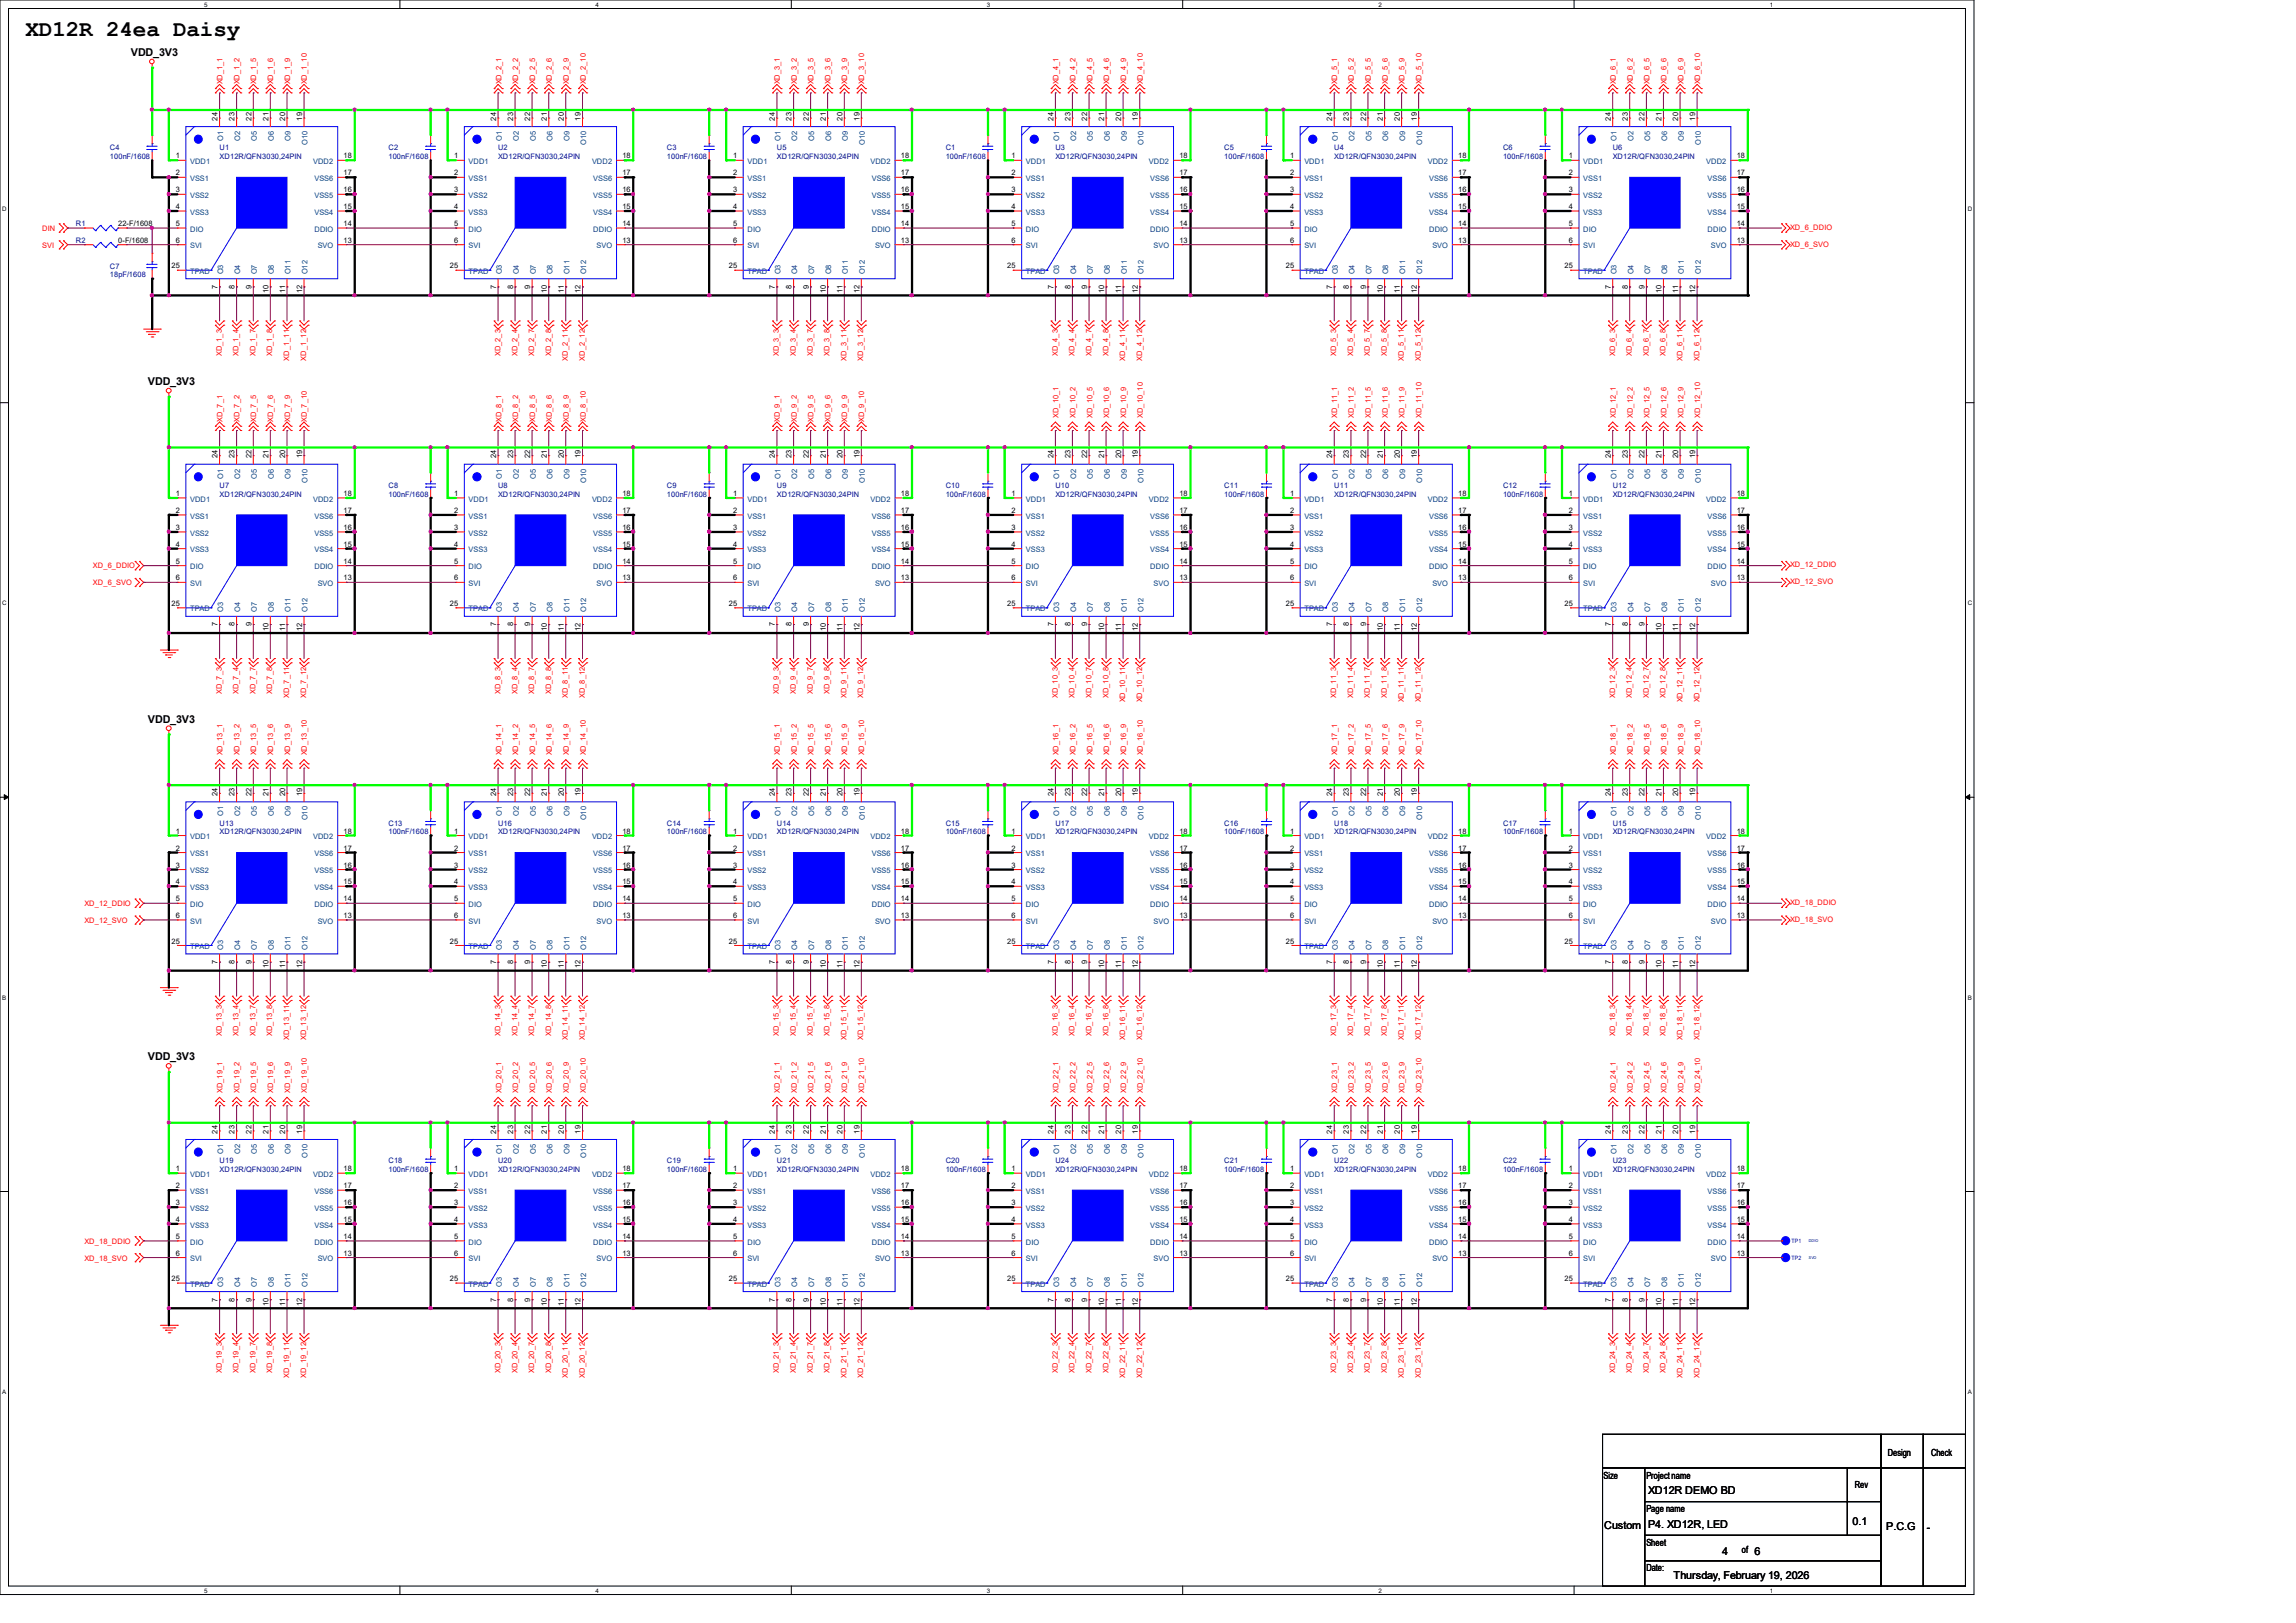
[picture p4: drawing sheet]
<svg xmlns="http://www.w3.org/2000/svg" width="297mm" height="210mm" viewBox="0 0 297 210" stroke-linecap="round" stroke-linejoin="round" font-family="sans-serif">
<defs><g id="words">
<text font-size="2.9" x="3.3" y="4.6">XD12R 24ea Daisy</text>
<g font-size="1.4">
<text x="16.9" y="7.2">VDD_3V3</text>
<text x="19.1" y="49.8">VDD_3V3</text>
<text x="19.1" y="93.5">VDD_3V3</text>
<text x="19.1" y="137.2">VDD_3V3</text>
<text x="207.5" y="197.9">Custom</text>
<text x="213.2" y="197.7">P4. XD12R, LED</text>
<text x="213.2" y="193.3">XD12R DEMO BD</text>
<text x="239.6" y="197.3">0.1</text>
<text x="222.8" y="201.2">4</text>
<text x="244" y="198">P.C.G</text>
<text x="249.3" y="198.1">-</text>
<text x="216.5" y="204.3">Thursday, February 19, 2026</text>
</g>
<g font-size="1.3">
<text x="207.4" y="191.3">Size</text>
<text x="213" y="191.3">Project name</text>
<text x="244.2" y="188.4">Design</text>
<text x="249.8" y="188.4">Check</text>
<text x="213" y="195.7">Page name</text>
<text x="239.9" y="192.5">Rev</text>
<text x="213" y="200.1">Sheet</text>
<text x="213" y="203.2">Date:</text>
<text x="225.3" y="201">of 6</text>
</g>
<g font-size="1" fill="#f00">
<text x="28.8" y="10.9" transform="rotate(-90 28.8 10.9)">XD_1_1</text>
<text x="31" y="10.9" transform="rotate(-90 31 10.9)">XD_1_2</text>
<text x="33.1" y="10.9" transform="rotate(-90 33.1 10.9)">XD_1_5</text>
<text x="35.4" y="10.9" transform="rotate(-90 35.4 10.9)">XD_1_6</text>
<text x="37.6" y="10.9" transform="rotate(-90 37.6 10.9)">XD_1_9</text>
<text x="39.7" y="10.9" transform="rotate(-90 39.7 10.9)">XD_1_10</text>
<text x="64.9" y="10.9" transform="rotate(-90 64.9 10.9)">XD_2_1</text>
<text x="67" y="10.9" transform="rotate(-90 67 10.9)">XD_2_2</text>
<text x="69.2" y="10.9" transform="rotate(-90 69.2 10.9)">XD_2_5</text>
<text x="71.4" y="10.9" transform="rotate(-90 71.4 10.9)">XD_2_6</text>
<text x="73.6" y="10.9" transform="rotate(-90 73.6 10.9)">XD_2_9</text>
<text x="75.8" y="10.9" transform="rotate(-90 75.8 10.9)">XD_2_10</text>
<text x="100.9" y="10.9" transform="rotate(-90 100.9 10.9)">XD_3_1</text>
<text x="103.1" y="10.9" transform="rotate(-90 103.1 10.9)">XD_3_2</text>
<text x="105.2" y="10.9" transform="rotate(-90 105.2 10.9)">XD_3_5</text>
<text x="107.4" y="10.9" transform="rotate(-90 107.4 10.9)">XD_3_6</text>
<text x="109.6" y="10.9" transform="rotate(-90 109.6 10.9)">XD_3_9</text>
<text x="111.8" y="10.9" transform="rotate(-90 111.8 10.9)">XD_3_10</text>
<text x="136.9" y="10.9" transform="rotate(-90 136.9 10.9)">XD_4_1</text>
<text x="139.1" y="10.9" transform="rotate(-90 139.1 10.9)">XD_4_2</text>
<text x="141.3" y="10.9" transform="rotate(-90 141.3 10.9)">XD_4_5</text>
<text x="143.5" y="10.9" transform="rotate(-90 143.5 10.9)">XD_4_6</text>
<text x="145.7" y="10.9" transform="rotate(-90 145.7 10.9)">XD_4_9</text>
<text x="147.8" y="10.9" transform="rotate(-90 147.8 10.9)">XD_4_10</text>
<text x="173" y="10.9" transform="rotate(-90 173 10.9)">XD_5_1</text>
<text x="175.1" y="10.9" transform="rotate(-90 175.1 10.9)">XD_5_2</text>
<text x="177.3" y="10.9" transform="rotate(-90 177.3 10.9)">XD_5_5</text>
<text x="179.5" y="10.9" transform="rotate(-90 179.5 10.9)">XD_5_6</text>
<text x="181.7" y="10.9" transform="rotate(-90 181.7 10.9)">XD_5_9</text>
<text x="183.9" y="10.9" transform="rotate(-90 183.9 10.9)">XD_5_10</text>
<text x="209" y="10.9" transform="rotate(-90 209 10.9)">XD_6_1</text>
<text x="211.2" y="10.9" transform="rotate(-90 211.2 10.9)">XD_6_2</text>
<text x="213.4" y="10.9" transform="rotate(-90 213.4 10.9)">XD_6_5</text>
<text x="215.6" y="10.9" transform="rotate(-90 215.6 10.9)">XD_6_6</text>
<text x="217.8" y="10.9" transform="rotate(-90 217.8 10.9)">XD_6_9</text>
<text x="219.9" y="10.9" transform="rotate(-90 219.9 10.9)">XD_6_10</text>
<text x="5.5" y="29.8">DIN</text>
<text x="231.6" y="29.7">XD_6_DDIO</text>
<text x="5.5" y="32">SVI</text>
<text x="231.6" y="31.9">XD_6_SVO</text>
<text x="28.7" y="46.1" transform="rotate(-90 28.7 46.1)">XD_1_3</text>
<text x="30.9" y="46.1" transform="rotate(-90 30.9 46.1)">XD_1_4</text>
<text x="33.1" y="46.1" transform="rotate(-90 33.1 46.1)">XD_1_7</text>
<text x="35.2" y="46.1" transform="rotate(-90 35.2 46.1)">XD_1_8</text>
<text x="37.4" y="46.7" transform="rotate(-90 37.4 46.7)">XD_1_11</text>
<text x="39.6" y="46.7" transform="rotate(-90 39.6 46.7)">XD_1_12</text>
<text x="64.7" y="46.1" transform="rotate(-90 64.7 46.1)">XD_2_3</text>
<text x="66.9" y="46.1" transform="rotate(-90 66.9 46.1)">XD_2_4</text>
<text x="69.1" y="46.1" transform="rotate(-90 69.1 46.1)">XD_2_7</text>
<text x="71.3" y="46.1" transform="rotate(-90 71.3 46.1)">XD_2_8</text>
<text x="73.5" y="46.7" transform="rotate(-90 73.5 46.7)">XD_2_11</text>
<text x="75.7" y="46.7" transform="rotate(-90 75.7 46.7)">XD_2_12</text>
<text x="100.8" y="46.1" transform="rotate(-90 100.8 46.1)">XD_3_3</text>
<text x="103" y="46.1" transform="rotate(-90 103 46.1)">XD_3_4</text>
<text x="105.2" y="46.1" transform="rotate(-90 105.2 46.1)">XD_3_7</text>
<text x="107.3" y="46.1" transform="rotate(-90 107.3 46.1)">XD_3_8</text>
<text x="109.5" y="46.7" transform="rotate(-90 109.5 46.7)">XD_3_11</text>
<text x="111.7" y="46.7" transform="rotate(-90 111.7 46.7)">XD_3_12</text>
<text x="136.8" y="46.1" transform="rotate(-90 136.8 46.1)">XD_4_3</text>
<text x="139" y="46.1" transform="rotate(-90 139 46.1)">XD_4_4</text>
<text x="141.2" y="46.1" transform="rotate(-90 141.2 46.1)">XD_4_7</text>
<text x="143.4" y="46.1" transform="rotate(-90 143.4 46.1)">XD_4_8</text>
<text x="145.5" y="46.7" transform="rotate(-90 145.5 46.7)">XD_4_11</text>
<text x="147.8" y="46.7" transform="rotate(-90 147.8 46.7)">XD_4_12</text>
<text x="172.9" y="46.1" transform="rotate(-90 172.9 46.1)">XD_5_3</text>
<text x="175.1" y="46.1" transform="rotate(-90 175.1 46.1)">XD_5_4</text>
<text x="177.2" y="46.1" transform="rotate(-90 177.2 46.1)">XD_5_7</text>
<text x="179.4" y="46.1" transform="rotate(-90 179.4 46.1)">XD_5_8</text>
<text x="181.6" y="46.7" transform="rotate(-90 181.6 46.7)">XD_5_11</text>
<text x="183.8" y="46.7" transform="rotate(-90 183.8 46.7)">XD_5_12</text>
<text x="208.9" y="46.1" transform="rotate(-90 208.9 46.1)">XD_6_3</text>
<text x="211.1" y="46.1" transform="rotate(-90 211.1 46.1)">XD_6_4</text>
<text x="213.3" y="46.1" transform="rotate(-90 213.3 46.1)">XD_6_7</text>
<text x="215.4" y="46.1" transform="rotate(-90 215.4 46.1)">XD_6_8</text>
<text x="217.6" y="46.7" transform="rotate(-90 217.6 46.7)">XD_6_11</text>
<text x="219.8" y="46.7" transform="rotate(-90 219.8 46.7)">XD_6_12</text>
<text x="28.8" y="54.6" transform="rotate(-90 28.8 54.6)">XD_7_1</text>
<text x="31" y="54.6" transform="rotate(-90 31 54.6)">XD_7_2</text>
<text x="33.1" y="54.6" transform="rotate(-90 33.1 54.6)">XD_7_5</text>
<text x="35.4" y="54.6" transform="rotate(-90 35.4 54.6)">XD_7_6</text>
<text x="37.6" y="54.6" transform="rotate(-90 37.6 54.6)">XD_7_9</text>
<text x="39.7" y="54.6" transform="rotate(-90 39.7 54.6)">XD_7_10</text>
<text x="64.9" y="54.6" transform="rotate(-90 64.9 54.6)">XD_8_1</text>
<text x="67" y="54.6" transform="rotate(-90 67 54.6)">XD_8_2</text>
<text x="69.2" y="54.6" transform="rotate(-90 69.2 54.6)">XD_8_5</text>
<text x="71.4" y="54.6" transform="rotate(-90 71.4 54.6)">XD_8_6</text>
<text x="73.6" y="54.6" transform="rotate(-90 73.6 54.6)">XD_8_9</text>
<text x="75.8" y="54.6" transform="rotate(-90 75.8 54.6)">XD_8_10</text>
<text x="100.9" y="54.6" transform="rotate(-90 100.9 54.6)">XD_9_1</text>
<text x="103.1" y="54.6" transform="rotate(-90 103.1 54.6)">XD_9_2</text>
<text x="105.2" y="54.6" transform="rotate(-90 105.2 54.6)">XD_9_5</text>
<text x="107.4" y="54.6" transform="rotate(-90 107.4 54.6)">XD_9_6</text>
<text x="109.6" y="54.6" transform="rotate(-90 109.6 54.6)">XD_9_9</text>
<text x="111.8" y="54.6" transform="rotate(-90 111.8 54.6)">XD_9_10</text>
<text x="136.9" y="54.1" transform="rotate(-90 136.9 54.1)">XD_10_1</text>
<text x="139.1" y="54.1" transform="rotate(-90 139.1 54.1)">XD_10_2</text>
<text x="141.3" y="54.1" transform="rotate(-90 141.3 54.1)">XD_10_5</text>
<text x="143.5" y="54.1" transform="rotate(-90 143.5 54.1)">XD_10_6</text>
<text x="145.7" y="54.1" transform="rotate(-90 145.7 54.1)">XD_10_9</text>
<text x="147.8" y="54.1" transform="rotate(-90 147.8 54.1)">XD_10_10</text>
<text x="173" y="54.1" transform="rotate(-90 173 54.1)">XD_11_1</text>
<text x="175.1" y="54.1" transform="rotate(-90 175.1 54.1)">XD_11_2</text>
<text x="177.3" y="54.1" transform="rotate(-90 177.3 54.1)">XD_11_5</text>
<text x="179.5" y="54.1" transform="rotate(-90 179.5 54.1)">XD_11_6</text>
<text x="181.7" y="54.1" transform="rotate(-90 181.7 54.1)">XD_11_9</text>
<text x="183.9" y="54.1" transform="rotate(-90 183.9 54.1)">XD_11_10</text>
<text x="209" y="54.1" transform="rotate(-90 209 54.1)">XD_12_1</text>
<text x="211.2" y="54.1" transform="rotate(-90 211.2 54.1)">XD_12_2</text>
<text x="213.4" y="54.1" transform="rotate(-90 213.4 54.1)">XD_12_5</text>
<text x="215.6" y="54.1" transform="rotate(-90 215.6 54.1)">XD_12_6</text>
<text x="217.8" y="54.1" transform="rotate(-90 217.8 54.1)">XD_12_9</text>
<text x="219.9" y="54.1" transform="rotate(-90 219.9 54.1)">XD_12_10</text>
<text x="12" y="73.5">XD_6_DDIO</text>
<text x="12" y="75.7">XD_6_SVO</text>
<text x="231.6" y="73.4">XD_12_DDIO</text>
<text x="231.6" y="75.6">XD_12_SVO</text>
<text x="28.7" y="89.8" transform="rotate(-90 28.7 89.8)">XD_7_3</text>
<text x="30.9" y="89.8" transform="rotate(-90 30.9 89.8)">XD_7_4</text>
<text x="33.1" y="89.8" transform="rotate(-90 33.1 89.8)">XD_7_7</text>
<text x="35.2" y="89.8" transform="rotate(-90 35.2 89.8)">XD_7_8</text>
<text x="64.7" y="89.8" transform="rotate(-90 64.7 89.8)">XD_8_3</text>
<text x="66.9" y="89.8" transform="rotate(-90 66.9 89.8)">XD_8_4</text>
<text x="69.1" y="89.8" transform="rotate(-90 69.1 89.8)">XD_8_7</text>
<text x="71.3" y="89.8" transform="rotate(-90 71.3 89.8)">XD_8_8</text>
<text x="100.8" y="89.8" transform="rotate(-90 100.8 89.8)">XD_9_3</text>
<text x="103" y="89.8" transform="rotate(-90 103 89.8)">XD_9_4</text>
<text x="105.2" y="89.8" transform="rotate(-90 105.2 89.8)">XD_9_7</text>
<text x="107.3" y="89.8" transform="rotate(-90 107.3 89.8)">XD_9_8</text>
<text x="37.4" y="90.3" transform="rotate(-90 37.4 90.3)">XD_7_11</text>
<text x="39.6" y="90.3" transform="rotate(-90 39.6 90.3)">XD_7_12</text>
<text x="73.5" y="90.3" transform="rotate(-90 73.5 90.3)">XD_8_11</text>
<text x="75.7" y="90.3" transform="rotate(-90 75.7 90.3)">XD_8_12</text>
<text x="109.5" y="90.3" transform="rotate(-90 109.5 90.3)">XD_9_11</text>
<text x="111.7" y="90.3" transform="rotate(-90 111.7 90.3)">XD_9_12</text>
<text x="136.8" y="90.3" transform="rotate(-90 136.8 90.3)">XD_10_3</text>
<text x="139" y="90.3" transform="rotate(-90 139 90.3)">XD_10_4</text>
<text x="141.2" y="90.3" transform="rotate(-90 141.2 90.3)">XD_10_7</text>
<text x="143.4" y="90.3" transform="rotate(-90 143.4 90.3)">XD_10_8</text>
<text x="145.5" y="90.9" transform="rotate(-90 145.5 90.9)">XD_10_11</text>
<text x="147.8" y="90.9" transform="rotate(-90 147.8 90.9)">XD_10_12</text>
<text x="172.9" y="90.3" transform="rotate(-90 172.9 90.3)">XD_11_3</text>
<text x="175.1" y="90.3" transform="rotate(-90 175.1 90.3)">XD_11_4</text>
<text x="177.2" y="90.3" transform="rotate(-90 177.2 90.3)">XD_11_7</text>
<text x="179.4" y="90.3" transform="rotate(-90 179.4 90.3)">XD_11_8</text>
<text x="181.6" y="90.9" transform="rotate(-90 181.6 90.9)">XD_11_11</text>
<text x="183.8" y="90.9" transform="rotate(-90 183.8 90.9)">XD_11_12</text>
<text x="208.9" y="90.3" transform="rotate(-90 208.9 90.3)">XD_12_3</text>
<text x="211.1" y="90.3" transform="rotate(-90 211.1 90.3)">XD_12_4</text>
<text x="213.3" y="90.3" transform="rotate(-90 213.3 90.3)">XD_12_7</text>
<text x="215.4" y="90.3" transform="rotate(-90 215.4 90.3)">XD_12_8</text>
<text x="217.6" y="90.9" transform="rotate(-90 217.6 90.9)">XD_12_11</text>
<text x="219.8" y="90.9" transform="rotate(-90 219.8 90.9)">XD_12_12</text>
<text x="28.8" y="97.7" transform="rotate(-90 28.8 97.7)">XD_13_1</text>
<text x="31" y="97.7" transform="rotate(-90 31 97.7)">XD_13_2</text>
<text x="33.1" y="97.7" transform="rotate(-90 33.1 97.7)">XD_13_5</text>
<text x="35.4" y="97.7" transform="rotate(-90 35.4 97.7)">XD_13_6</text>
<text x="37.6" y="97.7" transform="rotate(-90 37.6 97.7)">XD_13_9</text>
<text x="39.7" y="97.7" transform="rotate(-90 39.7 97.7)">XD_13_10</text>
<text x="64.9" y="97.7" transform="rotate(-90 64.9 97.7)">XD_14_1</text>
<text x="67" y="97.7" transform="rotate(-90 67 97.7)">XD_14_2</text>
<text x="69.2" y="97.7" transform="rotate(-90 69.2 97.7)">XD_14_5</text>
<text x="71.4" y="97.7" transform="rotate(-90 71.4 97.7)">XD_14_6</text>
<text x="73.6" y="97.7" transform="rotate(-90 73.6 97.7)">XD_14_9</text>
<text x="75.8" y="97.7" transform="rotate(-90 75.8 97.7)">XD_14_10</text>
<text x="100.9" y="97.7" transform="rotate(-90 100.9 97.7)">XD_15_1</text>
<text x="103.1" y="97.7" transform="rotate(-90 103.1 97.7)">XD_15_2</text>
<text x="105.2" y="97.7" transform="rotate(-90 105.2 97.7)">XD_15_5</text>
<text x="107.4" y="97.7" transform="rotate(-90 107.4 97.7)">XD_15_6</text>
<text x="109.6" y="97.7" transform="rotate(-90 109.6 97.7)">XD_15_9</text>
<text x="111.8" y="97.7" transform="rotate(-90 111.8 97.7)">XD_15_10</text>
<text x="136.9" y="97.7" transform="rotate(-90 136.9 97.7)">XD_16_1</text>
<text x="139.1" y="97.7" transform="rotate(-90 139.1 97.7)">XD_16_2</text>
<text x="141.3" y="97.7" transform="rotate(-90 141.3 97.7)">XD_16_5</text>
<text x="143.5" y="97.7" transform="rotate(-90 143.5 97.7)">XD_16_6</text>
<text x="145.7" y="97.7" transform="rotate(-90 145.7 97.7)">XD_16_9</text>
<text x="147.8" y="97.7" transform="rotate(-90 147.8 97.7)">XD_16_10</text>
<text x="173" y="97.7" transform="rotate(-90 173 97.7)">XD_17_1</text>
<text x="175.1" y="97.7" transform="rotate(-90 175.1 97.7)">XD_17_2</text>
<text x="177.3" y="97.7" transform="rotate(-90 177.3 97.7)">XD_17_5</text>
<text x="179.5" y="97.7" transform="rotate(-90 179.5 97.7)">XD_17_6</text>
<text x="181.7" y="97.7" transform="rotate(-90 181.7 97.7)">XD_17_9</text>
<text x="183.9" y="97.7" transform="rotate(-90 183.9 97.7)">XD_17_10</text>
<text x="209" y="97.7" transform="rotate(-90 209 97.7)">XD_18_1</text>
<text x="211.2" y="97.7" transform="rotate(-90 211.2 97.7)">XD_18_2</text>
<text x="213.4" y="97.7" transform="rotate(-90 213.4 97.7)">XD_18_5</text>
<text x="215.6" y="97.7" transform="rotate(-90 215.6 97.7)">XD_18_6</text>
<text x="217.8" y="97.7" transform="rotate(-90 217.8 97.7)">XD_18_9</text>
<text x="219.9" y="97.7" transform="rotate(-90 219.9 97.7)">XD_18_10</text>
<text x="10.9" y="117.2">XD_12_DDIO</text>
<text x="10.9" y="119.4">XD_12_SVO</text>
<text x="231.6" y="117.1">XD_18_DDIO</text>
<text x="231.6" y="119.3">XD_18_SVO</text>
<text x="28.7" y="134" transform="rotate(-90 28.7 134)">XD_13_3</text>
<text x="30.9" y="134" transform="rotate(-90 30.9 134)">XD_13_4</text>
<text x="33.1" y="134" transform="rotate(-90 33.1 134)">XD_13_7</text>
<text x="35.2" y="134" transform="rotate(-90 35.2 134)">XD_13_8</text>
<text x="37.4" y="134.6" transform="rotate(-90 37.4 134.6)">XD_13_11</text>
<text x="39.6" y="134.6" transform="rotate(-90 39.6 134.6)">XD_13_12</text>
<text x="64.7" y="134" transform="rotate(-90 64.7 134)">XD_14_3</text>
<text x="66.9" y="134" transform="rotate(-90 66.9 134)">XD_14_4</text>
<text x="69.1" y="134" transform="rotate(-90 69.1 134)">XD_14_7</text>
<text x="71.3" y="134" transform="rotate(-90 71.3 134)">XD_14_8</text>
<text x="73.5" y="134.6" transform="rotate(-90 73.5 134.6)">XD_14_11</text>
<text x="75.7" y="134.6" transform="rotate(-90 75.7 134.6)">XD_14_12</text>
<text x="100.8" y="134" transform="rotate(-90 100.8 134)">XD_15_3</text>
<text x="103" y="134" transform="rotate(-90 103 134)">XD_15_4</text>
<text x="105.2" y="134" transform="rotate(-90 105.2 134)">XD_15_7</text>
<text x="107.3" y="134" transform="rotate(-90 107.3 134)">XD_15_8</text>
<text x="109.5" y="134.6" transform="rotate(-90 109.5 134.6)">XD_15_11</text>
<text x="111.7" y="134.6" transform="rotate(-90 111.7 134.6)">XD_15_12</text>
<text x="136.8" y="134" transform="rotate(-90 136.8 134)">XD_16_3</text>
<text x="139" y="134" transform="rotate(-90 139 134)">XD_16_4</text>
<text x="141.2" y="134" transform="rotate(-90 141.2 134)">XD_16_7</text>
<text x="143.4" y="134" transform="rotate(-90 143.4 134)">XD_16_8</text>
<text x="145.5" y="134.6" transform="rotate(-90 145.5 134.6)">XD_16_11</text>
<text x="147.8" y="134.6" transform="rotate(-90 147.8 134.6)">XD_16_12</text>
<text x="172.9" y="134" transform="rotate(-90 172.9 134)">XD_17_3</text>
<text x="175.1" y="134" transform="rotate(-90 175.1 134)">XD_17_4</text>
<text x="177.2" y="134" transform="rotate(-90 177.2 134)">XD_17_7</text>
<text x="179.4" y="134" transform="rotate(-90 179.4 134)">XD_17_8</text>
<text x="181.6" y="134.6" transform="rotate(-90 181.6 134.6)">XD_17_11</text>
<text x="183.8" y="134.6" transform="rotate(-90 183.8 134.6)">XD_17_12</text>
<text x="208.9" y="134" transform="rotate(-90 208.9 134)">XD_18_3</text>
<text x="211.1" y="134" transform="rotate(-90 211.1 134)">XD_18_4</text>
<text x="213.3" y="134" transform="rotate(-90 213.3 134)">XD_18_7</text>
<text x="215.4" y="134" transform="rotate(-90 215.4 134)">XD_18_8</text>
<text x="217.6" y="134.6" transform="rotate(-90 217.6 134.6)">XD_18_11</text>
<text x="219.8" y="134.6" transform="rotate(-90 219.8 134.6)">XD_18_12</text>
<text x="28.8" y="141.4" transform="rotate(-90 28.8 141.4)">XD_19_1</text>
<text x="31" y="141.4" transform="rotate(-90 31 141.4)">XD_19_2</text>
<text x="33.1" y="141.4" transform="rotate(-90 33.1 141.4)">XD_19_5</text>
<text x="35.4" y="141.4" transform="rotate(-90 35.4 141.4)">XD_19_6</text>
<text x="37.6" y="141.4" transform="rotate(-90 37.6 141.4)">XD_19_9</text>
<text x="39.7" y="141.4" transform="rotate(-90 39.7 141.4)">XD_19_10</text>
<text x="64.9" y="141.4" transform="rotate(-90 64.9 141.4)">XD_20_1</text>
<text x="67" y="141.4" transform="rotate(-90 67 141.4)">XD_20_2</text>
<text x="69.2" y="141.4" transform="rotate(-90 69.2 141.4)">XD_20_5</text>
<text x="71.4" y="141.4" transform="rotate(-90 71.4 141.4)">XD_20_6</text>
<text x="73.6" y="141.4" transform="rotate(-90 73.6 141.4)">XD_20_9</text>
<text x="75.8" y="141.4" transform="rotate(-90 75.8 141.4)">XD_20_10</text>
<text x="100.9" y="141.4" transform="rotate(-90 100.9 141.4)">XD_21_1</text>
<text x="103.1" y="141.4" transform="rotate(-90 103.1 141.4)">XD_21_2</text>
<text x="105.2" y="141.4" transform="rotate(-90 105.2 141.4)">XD_21_5</text>
<text x="107.4" y="141.4" transform="rotate(-90 107.4 141.4)">XD_21_6</text>
<text x="109.6" y="141.4" transform="rotate(-90 109.6 141.4)">XD_21_9</text>
<text x="111.8" y="141.4" transform="rotate(-90 111.8 141.4)">XD_21_10</text>
<text x="136.9" y="141.4" transform="rotate(-90 136.9 141.4)">XD_22_1</text>
<text x="139.1" y="141.4" transform="rotate(-90 139.1 141.4)">XD_22_2</text>
<text x="141.3" y="141.4" transform="rotate(-90 141.3 141.4)">XD_22_5</text>
<text x="143.5" y="141.4" transform="rotate(-90 143.5 141.4)">XD_22_6</text>
<text x="145.7" y="141.4" transform="rotate(-90 145.7 141.4)">XD_22_9</text>
<text x="147.8" y="141.4" transform="rotate(-90 147.8 141.4)">XD_22_10</text>
<text x="173" y="141.4" transform="rotate(-90 173 141.4)">XD_23_1</text>
<text x="175.1" y="141.4" transform="rotate(-90 175.1 141.4)">XD_23_2</text>
<text x="177.3" y="141.4" transform="rotate(-90 177.3 141.4)">XD_23_5</text>
<text x="179.5" y="141.4" transform="rotate(-90 179.5 141.4)">XD_23_6</text>
<text x="181.7" y="141.4" transform="rotate(-90 181.7 141.4)">XD_23_9</text>
<text x="183.9" y="141.4" transform="rotate(-90 183.9 141.4)">XD_23_10</text>
<text x="209" y="141.4" transform="rotate(-90 209 141.4)">XD_24_1</text>
<text x="211.2" y="141.4" transform="rotate(-90 211.2 141.4)">XD_24_2</text>
<text x="213.4" y="141.4" transform="rotate(-90 213.4 141.4)">XD_24_5</text>
<text x="215.6" y="141.4" transform="rotate(-90 215.6 141.4)">XD_24_6</text>
<text x="217.8" y="141.4" transform="rotate(-90 217.8 141.4)">XD_24_9</text>
<text x="219.9" y="141.4" transform="rotate(-90 219.9 141.4)">XD_24_10</text>
<text x="10.9" y="160.9">XD_18_DDIO</text>
<text x="10.9" y="163.1">XD_18_SVO</text>
<text x="28.7" y="177.7" transform="rotate(-90 28.7 177.7)">XD_19_3</text>
<text x="30.9" y="177.7" transform="rotate(-90 30.9 177.7)">XD_19_4</text>
<text x="33.1" y="177.7" transform="rotate(-90 33.1 177.7)">XD_19_7</text>
<text x="35.2" y="177.7" transform="rotate(-90 35.2 177.7)">XD_19_8</text>
<text x="37.4" y="178.3" transform="rotate(-90 37.4 178.3)">XD_19_11</text>
<text x="39.6" y="178.3" transform="rotate(-90 39.6 178.3)">XD_19_12</text>
<text x="64.7" y="177.7" transform="rotate(-90 64.7 177.7)">XD_20_3</text>
<text x="66.9" y="177.7" transform="rotate(-90 66.9 177.7)">XD_20_4</text>
<text x="69.1" y="177.7" transform="rotate(-90 69.1 177.7)">XD_20_7</text>
<text x="71.3" y="177.7" transform="rotate(-90 71.3 177.7)">XD_20_8</text>
<text x="73.5" y="178.3" transform="rotate(-90 73.5 178.3)">XD_20_11</text>
<text x="75.7" y="178.3" transform="rotate(-90 75.7 178.3)">XD_20_12</text>
<text x="100.8" y="177.7" transform="rotate(-90 100.8 177.7)">XD_21_3</text>
<text x="103" y="177.7" transform="rotate(-90 103 177.7)">XD_21_4</text>
<text x="105.2" y="177.7" transform="rotate(-90 105.2 177.7)">XD_21_7</text>
<text x="107.3" y="177.7" transform="rotate(-90 107.3 177.7)">XD_21_8</text>
<text x="109.5" y="178.3" transform="rotate(-90 109.5 178.3)">XD_21_11</text>
<text x="111.7" y="178.3" transform="rotate(-90 111.7 178.3)">XD_21_12</text>
<text x="136.8" y="177.7" transform="rotate(-90 136.8 177.7)">XD_22_3</text>
<text x="139" y="177.7" transform="rotate(-90 139 177.7)">XD_22_4</text>
<text x="141.2" y="177.7" transform="rotate(-90 141.2 177.7)">XD_22_7</text>
<text x="143.4" y="177.7" transform="rotate(-90 143.4 177.7)">XD_22_8</text>
<text x="145.5" y="178.3" transform="rotate(-90 145.5 178.3)">XD_22_11</text>
<text x="147.8" y="178.3" transform="rotate(-90 147.8 178.3)">XD_22_12</text>
<text x="172.9" y="177.7" transform="rotate(-90 172.9 177.7)">XD_23_3</text>
<text x="175.1" y="177.7" transform="rotate(-90 175.1 177.7)">XD_23_4</text>
<text x="177.2" y="177.7" transform="rotate(-90 177.2 177.7)">XD_23_7</text>
<text x="179.4" y="177.7" transform="rotate(-90 179.4 177.7)">XD_23_8</text>
<text x="181.6" y="178.3" transform="rotate(-90 181.6 178.3)">XD_23_11</text>
<text x="183.8" y="178.3" transform="rotate(-90 183.8 178.3)">XD_23_12</text>
<text x="208.9" y="177.7" transform="rotate(-90 208.9 177.7)">XD_24_3</text>
<text x="211.1" y="177.7" transform="rotate(-90 211.1 177.7)">XD_24_4</text>
<text x="213.3" y="177.7" transform="rotate(-90 213.3 177.7)">XD_24_7</text>
<text x="215.4" y="177.7" transform="rotate(-90 215.4 177.7)">XD_24_8</text>
<text x="217.6" y="178.3" transform="rotate(-90 217.6 178.3)">XD_24_11</text>
<text x="219.8" y="178.3" transform="rotate(-90 219.8 178.3)">XD_24_12</text>
</g>
<g font-size="1">
<text x="28.2" y="15.6" transform="rotate(-90 28.2 15.6)">24</text>
<text x="30.4" y="15.6" transform="rotate(-90 30.4 15.6)">23</text>
<text x="32.5" y="15.6" transform="rotate(-90 32.5 15.6)">22</text>
<text x="34.7" y="15.6" transform="rotate(-90 34.7 15.6)">21</text>
<text x="36.9" y="15.6" transform="rotate(-90 36.9 15.6)">20</text>
<text x="39.1" y="15.6" transform="rotate(-90 39.1 15.6)">19</text>
<text x="64.2" y="15.6" transform="rotate(-90 64.2 15.6)">24</text>
<text x="66.4" y="15.6" transform="rotate(-90 66.4 15.6)">23</text>
<text x="68.6" y="15.6" transform="rotate(-90 68.6 15.6)">22</text>
<text x="70.7" y="15.6" transform="rotate(-90 70.7 15.6)">21</text>
<text x="72.9" y="15.6" transform="rotate(-90 72.9 15.6)">20</text>
<text x="75.1" y="15.6" transform="rotate(-90 75.1 15.6)">19</text>
<text x="100.2" y="15.6" transform="rotate(-90 100.2 15.6)">24</text>
<text x="102.4" y="15.6" transform="rotate(-90 102.4 15.6)">23</text>
<text x="104.6" y="15.6" transform="rotate(-90 104.6 15.6)">22</text>
<text x="106.8" y="15.6" transform="rotate(-90 106.8 15.6)">21</text>
<text x="109" y="15.6" transform="rotate(-90 109 15.6)">20</text>
<text x="111.2" y="15.6" transform="rotate(-90 111.2 15.6)">19</text>
<text x="136.3" y="15.6" transform="rotate(-90 136.3 15.6)">24</text>
<text x="138.5" y="15.6" transform="rotate(-90 138.5 15.6)">23</text>
<text x="140.6" y="15.6" transform="rotate(-90 140.6 15.6)">22</text>
<text x="142.8" y="15.6" transform="rotate(-90 142.8 15.6)">21</text>
<text x="145" y="15.6" transform="rotate(-90 145 15.6)">20</text>
<text x="147.2" y="15.6" transform="rotate(-90 147.2 15.6)">19</text>
<text x="172.3" y="15.6" transform="rotate(-90 172.3 15.6)">24</text>
<text x="174.5" y="15.6" transform="rotate(-90 174.5 15.6)">23</text>
<text x="176.7" y="15.6" transform="rotate(-90 176.7 15.6)">22</text>
<text x="178.9" y="15.6" transform="rotate(-90 178.9 15.6)">21</text>
<text x="181.1" y="15.6" transform="rotate(-90 181.1 15.6)">20</text>
<text x="183.3" y="15.6" transform="rotate(-90 183.3 15.6)">19</text>
<text x="208.4" y="15.6" transform="rotate(-90 208.4 15.6)">24</text>
<text x="210.6" y="15.6" transform="rotate(-90 210.6 15.6)">23</text>
<text x="212.7" y="15.6" transform="rotate(-90 212.7 15.6)">22</text>
<text x="214.9" y="15.6" transform="rotate(-90 214.9 15.6)">21</text>
<text x="217.1" y="15.6" transform="rotate(-90 217.1 15.6)">20</text>
<text x="219.3" y="15.6" transform="rotate(-90 219.3 15.6)">19</text>
<text x="22.7" y="20.5">1</text>
<text x="22.7" y="22.7">2</text>
<text x="44.5" y="22.7">17</text>
<text x="44.5" y="20.5">18</text>
<text x="58.8" y="20.5">1</text>
<text x="58.8" y="22.7">2</text>
<text x="80.5" y="22.7">17</text>
<text x="80.5" y="20.5">18</text>
<text x="94.8" y="20.5">1</text>
<text x="94.8" y="22.7">2</text>
<text x="116.5" y="22.7">17</text>
<text x="116.5" y="20.5">18</text>
<text x="130.9" y="20.5">1</text>
<text x="130.9" y="22.7">2</text>
<text x="152.6" y="22.7">17</text>
<text x="152.6" y="20.5">18</text>
<text x="166.9" y="20.5">1</text>
<text x="166.9" y="22.7">2</text>
<text x="188.6" y="22.7">17</text>
<text x="188.6" y="20.5">18</text>
<text x="202.9" y="20.5">1</text>
<text x="202.9" y="22.7">2</text>
<text x="224.7" y="22.7">17</text>
<text x="224.7" y="20.5">18</text>
<text x="15.3" y="29.3">22-F/1608</text>
<text x="22.7" y="24.9">3</text>
<text x="22.7" y="27.1">4</text>
<text x="22.7" y="29.3">5</text>
<text x="44.5" y="29.3">14</text>
<text x="44.5" y="27.1">15</text>
<text x="44.5" y="24.9">16</text>
<text x="58.8" y="24.9">3</text>
<text x="58.8" y="27.1">4</text>
<text x="58.8" y="29.3">5</text>
<text x="80.5" y="29.3">14</text>
<text x="80.5" y="27.1">15</text>
<text x="80.5" y="24.9">16</text>
<text x="94.8" y="24.9">3</text>
<text x="94.8" y="27.1">4</text>
<text x="94.8" y="29.3">5</text>
<text x="116.5" y="29.3">14</text>
<text x="116.5" y="27.1">15</text>
<text x="116.5" y="24.9">16</text>
<text x="130.9" y="24.9">3</text>
<text x="130.9" y="27.1">4</text>
<text x="130.9" y="29.3">5</text>
<text x="152.6" y="29.3">14</text>
<text x="152.6" y="27.1">15</text>
<text x="152.6" y="24.9">16</text>
<text x="166.9" y="24.9">3</text>
<text x="166.9" y="27.1">4</text>
<text x="166.9" y="29.3">5</text>
<text x="188.6" y="29.3">14</text>
<text x="188.6" y="27.1">15</text>
<text x="188.6" y="24.9">16</text>
<text x="202.9" y="24.9">3</text>
<text x="202.9" y="27.1">4</text>
<text x="202.9" y="29.3">5</text>
<text x="224.7" y="29.3">14</text>
<text x="224.7" y="27.1">15</text>
<text x="224.7" y="24.9">16</text>
<text x="15.3" y="31.5">0-F/1608</text>
<text x="22.2" y="34.7">25</text>
<text x="22.7" y="31.4">6</text>
<text x="44.5" y="31.4">13</text>
<text x="58.2" y="34.7">25</text>
<text x="58.8" y="31.4">6</text>
<text x="80.5" y="31.4">13</text>
<text x="94.3" y="34.7">25</text>
<text x="94.8" y="31.4">6</text>
<text x="116.5" y="31.4">13</text>
<text x="130.3" y="34.7">25</text>
<text x="130.9" y="31.4">6</text>
<text x="152.6" y="31.4">13</text>
<text x="166.3" y="34.7">25</text>
<text x="166.9" y="31.4">6</text>
<text x="188.6" y="31.4">13</text>
<text x="202.4" y="34.7">25</text>
<text x="202.9" y="31.4">6</text>
<text x="224.7" y="31.4">13</text>
<text x="28.2" y="37.4" transform="rotate(-90 28.2 37.4)">7</text>
<text x="30.4" y="37.4" transform="rotate(-90 30.4 37.4)">8</text>
<text x="32.5" y="37.4" transform="rotate(-90 32.5 37.4)">9</text>
<text x="34.7" y="37.9" transform="rotate(-90 34.7 37.9)">10</text>
<text x="36.9" y="37.9" transform="rotate(-90 36.9 37.9)">11</text>
<text x="39.1" y="37.9" transform="rotate(-90 39.1 37.9)">12</text>
<text x="64.2" y="37.4" transform="rotate(-90 64.2 37.4)">7</text>
<text x="66.4" y="37.4" transform="rotate(-90 66.4 37.4)">8</text>
<text x="68.6" y="37.4" transform="rotate(-90 68.6 37.4)">9</text>
<text x="70.7" y="37.9" transform="rotate(-90 70.7 37.9)">10</text>
<text x="72.9" y="37.9" transform="rotate(-90 72.9 37.9)">11</text>
<text x="75.1" y="37.9" transform="rotate(-90 75.1 37.9)">12</text>
<text x="100.2" y="37.4" transform="rotate(-90 100.2 37.4)">7</text>
<text x="102.4" y="37.4" transform="rotate(-90 102.4 37.4)">8</text>
<text x="104.6" y="37.4" transform="rotate(-90 104.6 37.4)">9</text>
<text x="106.8" y="37.9" transform="rotate(-90 106.8 37.9)">10</text>
<text x="109" y="37.9" transform="rotate(-90 109 37.9)">11</text>
<text x="111.2" y="37.9" transform="rotate(-90 111.2 37.9)">12</text>
<text x="136.3" y="37.4" transform="rotate(-90 136.3 37.4)">7</text>
<text x="138.5" y="37.4" transform="rotate(-90 138.5 37.4)">8</text>
<text x="140.6" y="37.4" transform="rotate(-90 140.6 37.4)">9</text>
<text x="142.8" y="37.9" transform="rotate(-90 142.8 37.9)">10</text>
<text x="145" y="37.9" transform="rotate(-90 145 37.9)">11</text>
<text x="147.2" y="37.9" transform="rotate(-90 147.2 37.9)">12</text>
<text x="172.3" y="37.4" transform="rotate(-90 172.3 37.4)">7</text>
<text x="174.5" y="37.4" transform="rotate(-90 174.5 37.4)">8</text>
<text x="176.7" y="37.4" transform="rotate(-90 176.7 37.4)">9</text>
<text x="178.9" y="37.9" transform="rotate(-90 178.9 37.9)">10</text>
<text x="181.1" y="37.9" transform="rotate(-90 181.1 37.9)">11</text>
<text x="183.3" y="37.9" transform="rotate(-90 183.3 37.9)">12</text>
<text x="208.4" y="37.4" transform="rotate(-90 208.4 37.4)">7</text>
<text x="210.6" y="37.4" transform="rotate(-90 210.6 37.4)">8</text>
<text x="212.7" y="37.4" transform="rotate(-90 212.7 37.4)">9</text>
<text x="214.9" y="37.9" transform="rotate(-90 214.9 37.9)">10</text>
<text x="217.1" y="37.9" transform="rotate(-90 217.1 37.9)">11</text>
<text x="219.3" y="37.9" transform="rotate(-90 219.3 37.9)">12</text>
<text x="28.2" y="59.3" transform="rotate(-90 28.2 59.3)">24</text>
<text x="30.4" y="59.3" transform="rotate(-90 30.4 59.3)">23</text>
<text x="32.5" y="59.3" transform="rotate(-90 32.5 59.3)">22</text>
<text x="34.7" y="59.3" transform="rotate(-90 34.7 59.3)">21</text>
<text x="36.9" y="59.3" transform="rotate(-90 36.9 59.3)">20</text>
<text x="39.1" y="59.3" transform="rotate(-90 39.1 59.3)">19</text>
<text x="64.2" y="59.3" transform="rotate(-90 64.2 59.3)">24</text>
<text x="66.4" y="59.3" transform="rotate(-90 66.4 59.3)">23</text>
<text x="68.6" y="59.3" transform="rotate(-90 68.6 59.3)">22</text>
<text x="70.7" y="59.3" transform="rotate(-90 70.7 59.3)">21</text>
<text x="72.9" y="59.3" transform="rotate(-90 72.9 59.3)">20</text>
<text x="75.1" y="59.3" transform="rotate(-90 75.1 59.3)">19</text>
<text x="100.2" y="59.3" transform="rotate(-90 100.2 59.3)">24</text>
<text x="102.4" y="59.3" transform="rotate(-90 102.4 59.3)">23</text>
<text x="104.6" y="59.3" transform="rotate(-90 104.6 59.3)">22</text>
<text x="106.8" y="59.3" transform="rotate(-90 106.8 59.3)">21</text>
<text x="109" y="59.3" transform="rotate(-90 109 59.3)">20</text>
<text x="111.2" y="59.3" transform="rotate(-90 111.2 59.3)">19</text>
<text x="136.3" y="59.3" transform="rotate(-90 136.3 59.3)">24</text>
<text x="138.5" y="59.3" transform="rotate(-90 138.5 59.3)">23</text>
<text x="140.6" y="59.3" transform="rotate(-90 140.6 59.3)">22</text>
<text x="142.8" y="59.3" transform="rotate(-90 142.8 59.3)">21</text>
<text x="145" y="59.3" transform="rotate(-90 145 59.3)">20</text>
<text x="147.2" y="59.3" transform="rotate(-90 147.2 59.3)">19</text>
<text x="172.3" y="59.3" transform="rotate(-90 172.3 59.3)">24</text>
<text x="174.5" y="59.3" transform="rotate(-90 174.5 59.3)">23</text>
<text x="176.7" y="59.3" transform="rotate(-90 176.7 59.3)">22</text>
<text x="178.9" y="59.3" transform="rotate(-90 178.9 59.3)">21</text>
<text x="181.1" y="59.3" transform="rotate(-90 181.1 59.3)">20</text>
<text x="183.3" y="59.3" transform="rotate(-90 183.3 59.3)">19</text>
<text x="208.4" y="59.3" transform="rotate(-90 208.4 59.3)">24</text>
<text x="210.6" y="59.3" transform="rotate(-90 210.6 59.3)">23</text>
<text x="212.7" y="59.3" transform="rotate(-90 212.7 59.3)">22</text>
<text x="214.9" y="59.3" transform="rotate(-90 214.9 59.3)">21</text>
<text x="217.1" y="59.3" transform="rotate(-90 217.1 59.3)">20</text>
<text x="219.3" y="59.3" transform="rotate(-90 219.3 59.3)">19</text>
<text x="22.7" y="64.2">1</text>
<text x="44.5" y="64.2">18</text>
<text x="58.8" y="64.2">1</text>
<text x="80.5" y="64.2">18</text>
<text x="94.8" y="64.2">1</text>
<text x="116.5" y="64.2">18</text>
<text x="130.9" y="64.2">1</text>
<text x="152.6" y="64.2">18</text>
<text x="166.9" y="64.2">1</text>
<text x="188.6" y="64.2">18</text>
<text x="202.9" y="64.2">1</text>
<text x="224.7" y="64.2">18</text>
<text x="22.7" y="66.4">2</text>
<text x="22.7" y="68.6">3</text>
<text x="22.7" y="70.7">4</text>
<text x="44.5" y="70.7">15</text>
<text x="44.5" y="68.6">16</text>
<text x="44.5" y="66.4">17</text>
<text x="58.8" y="66.4">2</text>
<text x="58.8" y="68.6">3</text>
<text x="58.8" y="70.7">4</text>
<text x="80.5" y="70.7">15</text>
<text x="80.5" y="68.6">16</text>
<text x="80.5" y="66.4">17</text>
<text x="94.8" y="66.4">2</text>
<text x="94.8" y="68.6">3</text>
<text x="94.8" y="70.7">4</text>
<text x="116.5" y="70.7">15</text>
<text x="116.5" y="68.6">16</text>
<text x="116.5" y="66.4">17</text>
<text x="130.9" y="66.4">2</text>
<text x="130.9" y="68.6">3</text>
<text x="130.9" y="70.7">4</text>
<text x="152.6" y="70.7">15</text>
<text x="152.6" y="68.6">16</text>
<text x="152.6" y="66.4">17</text>
<text x="166.9" y="66.4">2</text>
<text x="166.9" y="68.6">3</text>
<text x="166.9" y="70.7">4</text>
<text x="188.6" y="70.7">15</text>
<text x="188.6" y="68.6">16</text>
<text x="188.6" y="66.4">17</text>
<text x="202.9" y="66.4">2</text>
<text x="202.9" y="68.6">3</text>
<text x="202.9" y="70.7">4</text>
<text x="224.7" y="70.7">15</text>
<text x="224.7" y="68.6">16</text>
<text x="224.7" y="66.4">17</text>
<text x="22.7" y="72.9">5</text>
<text x="22.7" y="75.1">6</text>
<text x="44.5" y="75.1">13</text>
<text x="44.5" y="72.9">14</text>
<text x="58.8" y="72.9">5</text>
<text x="58.8" y="75.1">6</text>
<text x="80.5" y="75.1">13</text>
<text x="80.5" y="72.9">14</text>
<text x="94.8" y="72.9">5</text>
<text x="94.8" y="75.1">6</text>
<text x="116.5" y="75.1">13</text>
<text x="116.5" y="72.9">14</text>
<text x="130.9" y="72.9">5</text>
<text x="130.9" y="75.1">6</text>
<text x="152.6" y="75.1">13</text>
<text x="152.6" y="72.9">14</text>
<text x="166.9" y="72.9">5</text>
<text x="166.9" y="75.1">6</text>
<text x="188.6" y="75.1">13</text>
<text x="188.6" y="72.9">14</text>
<text x="202.9" y="72.9">5</text>
<text x="202.9" y="75.1">6</text>
<text x="224.7" y="75.1">13</text>
<text x="224.7" y="72.9">14</text>
<text x="22.2" y="78.4">25</text>
<text x="28.2" y="81.1" transform="rotate(-90 28.2 81.1)">7</text>
<text x="30.4" y="81.1" transform="rotate(-90 30.4 81.1)">8</text>
<text x="32.5" y="81.1" transform="rotate(-90 32.5 81.1)">9</text>
<text x="34.7" y="81.6" transform="rotate(-90 34.7 81.6)">10</text>
<text x="36.9" y="81.6" transform="rotate(-90 36.9 81.6)">11</text>
<text x="39.1" y="81.6" transform="rotate(-90 39.1 81.6)">12</text>
<text x="58.2" y="78.4">25</text>
<text x="64.2" y="81.1" transform="rotate(-90 64.2 81.1)">7</text>
<text x="66.4" y="81.1" transform="rotate(-90 66.4 81.1)">8</text>
<text x="68.6" y="81.1" transform="rotate(-90 68.6 81.1)">9</text>
<text x="70.7" y="81.6" transform="rotate(-90 70.7 81.6)">10</text>
<text x="72.9" y="81.6" transform="rotate(-90 72.9 81.6)">11</text>
<text x="75.1" y="81.6" transform="rotate(-90 75.1 81.6)">12</text>
<text x="94.3" y="78.4">25</text>
<text x="100.2" y="81.1" transform="rotate(-90 100.2 81.1)">7</text>
<text x="102.4" y="81.1" transform="rotate(-90 102.4 81.1)">8</text>
<text x="104.6" y="81.1" transform="rotate(-90 104.6 81.1)">9</text>
<text x="106.8" y="81.6" transform="rotate(-90 106.8 81.6)">10</text>
<text x="109" y="81.6" transform="rotate(-90 109 81.6)">11</text>
<text x="111.2" y="81.6" transform="rotate(-90 111.2 81.6)">12</text>
<text x="130.3" y="78.4">25</text>
<text x="136.3" y="81.1" transform="rotate(-90 136.3 81.1)">7</text>
<text x="138.5" y="81.1" transform="rotate(-90 138.5 81.1)">8</text>
<text x="140.6" y="81.1" transform="rotate(-90 140.6 81.1)">9</text>
<text x="142.8" y="81.6" transform="rotate(-90 142.8 81.6)">10</text>
<text x="145" y="81.6" transform="rotate(-90 145 81.6)">11</text>
<text x="147.2" y="81.6" transform="rotate(-90 147.2 81.6)">12</text>
<text x="166.3" y="78.4">25</text>
<text x="172.3" y="81.1" transform="rotate(-90 172.3 81.1)">7</text>
<text x="174.5" y="81.1" transform="rotate(-90 174.5 81.1)">8</text>
<text x="176.7" y="81.1" transform="rotate(-90 176.7 81.1)">9</text>
<text x="178.9" y="81.6" transform="rotate(-90 178.9 81.6)">10</text>
<text x="181.1" y="81.6" transform="rotate(-90 181.1 81.6)">11</text>
<text x="183.3" y="81.6" transform="rotate(-90 183.3 81.6)">12</text>
<text x="202.4" y="78.4">25</text>
<text x="208.4" y="81.1" transform="rotate(-90 208.4 81.1)">7</text>
<text x="210.6" y="81.1" transform="rotate(-90 210.6 81.1)">8</text>
<text x="212.7" y="81.1" transform="rotate(-90 212.7 81.1)">9</text>
<text x="214.9" y="81.6" transform="rotate(-90 214.9 81.6)">10</text>
<text x="217.1" y="81.6" transform="rotate(-90 217.1 81.6)">11</text>
<text x="219.3" y="81.6" transform="rotate(-90 219.3 81.6)">12</text>
<text x="22.7" y="107.9">1</text>
<text x="28.2" y="103" transform="rotate(-90 28.2 103)">24</text>
<text x="30.4" y="103" transform="rotate(-90 30.4 103)">23</text>
<text x="32.5" y="103" transform="rotate(-90 32.5 103)">22</text>
<text x="34.7" y="103" transform="rotate(-90 34.7 103)">21</text>
<text x="36.9" y="103" transform="rotate(-90 36.9 103)">20</text>
<text x="39.1" y="103" transform="rotate(-90 39.1 103)">19</text>
<text x="44.5" y="107.9">18</text>
<text x="58.8" y="107.9">1</text>
<text x="64.2" y="103" transform="rotate(-90 64.2 103)">24</text>
<text x="66.4" y="103" transform="rotate(-90 66.4 103)">23</text>
<text x="68.6" y="103" transform="rotate(-90 68.6 103)">22</text>
<text x="70.7" y="103" transform="rotate(-90 70.7 103)">21</text>
<text x="72.9" y="103" transform="rotate(-90 72.9 103)">20</text>
<text x="75.1" y="103" transform="rotate(-90 75.1 103)">19</text>
<text x="80.5" y="107.9">18</text>
<text x="94.8" y="107.9">1</text>
<text x="100.2" y="103" transform="rotate(-90 100.2 103)">24</text>
<text x="102.4" y="103" transform="rotate(-90 102.4 103)">23</text>
<text x="104.6" y="103" transform="rotate(-90 104.6 103)">22</text>
<text x="106.8" y="103" transform="rotate(-90 106.8 103)">21</text>
<text x="109" y="103" transform="rotate(-90 109 103)">20</text>
<text x="111.2" y="103" transform="rotate(-90 111.2 103)">19</text>
<text x="116.5" y="107.9">18</text>
<text x="130.9" y="107.9">1</text>
<text x="136.3" y="103" transform="rotate(-90 136.3 103)">24</text>
<text x="138.5" y="103" transform="rotate(-90 138.5 103)">23</text>
<text x="140.6" y="103" transform="rotate(-90 140.6 103)">22</text>
<text x="142.8" y="103" transform="rotate(-90 142.8 103)">21</text>
<text x="145" y="103" transform="rotate(-90 145 103)">20</text>
<text x="147.2" y="103" transform="rotate(-90 147.2 103)">19</text>
<text x="152.6" y="107.9">18</text>
<text x="166.9" y="107.9">1</text>
<text x="172.3" y="103" transform="rotate(-90 172.3 103)">24</text>
<text x="174.5" y="103" transform="rotate(-90 174.5 103)">23</text>
<text x="176.7" y="103" transform="rotate(-90 176.7 103)">22</text>
<text x="178.9" y="103" transform="rotate(-90 178.9 103)">21</text>
<text x="181.1" y="103" transform="rotate(-90 181.1 103)">20</text>
<text x="183.3" y="103" transform="rotate(-90 183.3 103)">19</text>
<text x="188.6" y="107.9">18</text>
<text x="202.9" y="107.9">1</text>
<text x="208.4" y="103" transform="rotate(-90 208.4 103)">24</text>
<text x="210.6" y="103" transform="rotate(-90 210.6 103)">23</text>
<text x="212.7" y="103" transform="rotate(-90 212.7 103)">22</text>
<text x="214.9" y="103" transform="rotate(-90 214.9 103)">21</text>
<text x="217.1" y="103" transform="rotate(-90 217.1 103)">20</text>
<text x="219.3" y="103" transform="rotate(-90 219.3 103)">19</text>
<text x="224.7" y="107.9">18</text>
<text x="22.7" y="110.1">2</text>
<text x="22.7" y="112.3">3</text>
<text x="44.5" y="112.3">16</text>
<text x="44.5" y="110.1">17</text>
<text x="58.8" y="110.1">2</text>
<text x="58.8" y="112.3">3</text>
<text x="80.5" y="112.3">16</text>
<text x="80.5" y="110.1">17</text>
<text x="94.8" y="110.1">2</text>
<text x="94.8" y="112.3">3</text>
<text x="116.5" y="112.3">16</text>
<text x="116.5" y="110.1">17</text>
<text x="130.9" y="110.1">2</text>
<text x="130.9" y="112.3">3</text>
<text x="152.6" y="112.3">16</text>
<text x="152.6" y="110.1">17</text>
<text x="166.9" y="110.1">2</text>
<text x="166.9" y="112.3">3</text>
<text x="188.6" y="112.3">16</text>
<text x="188.6" y="110.1">17</text>
<text x="202.9" y="110.1">2</text>
<text x="202.9" y="112.3">3</text>
<text x="224.7" y="112.3">16</text>
<text x="224.7" y="110.1">17</text>
<text x="22.7" y="114.4">4</text>
<text x="22.7" y="116.6">5</text>
<text x="22.7" y="118.8">6</text>
<text x="44.5" y="118.8">13</text>
<text x="44.5" y="116.6">14</text>
<text x="44.5" y="114.4">15</text>
<text x="58.8" y="114.4">4</text>
<text x="58.8" y="116.6">5</text>
<text x="58.8" y="118.8">6</text>
<text x="80.5" y="118.8">13</text>
<text x="80.5" y="116.6">14</text>
<text x="80.5" y="114.4">15</text>
<text x="94.8" y="114.4">4</text>
<text x="94.8" y="116.6">5</text>
<text x="94.8" y="118.8">6</text>
<text x="116.5" y="118.8">13</text>
<text x="116.5" y="116.6">14</text>
<text x="116.5" y="114.4">15</text>
<text x="130.9" y="114.4">4</text>
<text x="130.9" y="116.6">5</text>
<text x="130.9" y="118.8">6</text>
<text x="152.6" y="118.8">13</text>
<text x="152.6" y="116.6">14</text>
<text x="152.6" y="114.4">15</text>
<text x="166.9" y="114.4">4</text>
<text x="166.9" y="116.6">5</text>
<text x="166.9" y="118.8">6</text>
<text x="188.6" y="118.8">13</text>
<text x="188.6" y="116.6">14</text>
<text x="188.6" y="114.4">15</text>
<text x="202.9" y="114.4">4</text>
<text x="202.9" y="116.6">5</text>
<text x="202.9" y="118.8">6</text>
<text x="224.7" y="118.8">13</text>
<text x="224.7" y="116.6">14</text>
<text x="224.7" y="114.4">15</text>
<text x="22.2" y="122.1">25</text>
<text x="28.2" y="124.8" transform="rotate(-90 28.2 124.8)">7</text>
<text x="30.4" y="124.8" transform="rotate(-90 30.4 124.8)">8</text>
<text x="32.5" y="124.8" transform="rotate(-90 32.5 124.8)">9</text>
<text x="34.7" y="125.3" transform="rotate(-90 34.7 125.3)">10</text>
<text x="36.9" y="125.3" transform="rotate(-90 36.9 125.3)">11</text>
<text x="39.1" y="125.3" transform="rotate(-90 39.1 125.3)">12</text>
<text x="58.2" y="122.1">25</text>
<text x="64.2" y="124.8" transform="rotate(-90 64.2 124.8)">7</text>
<text x="66.4" y="124.8" transform="rotate(-90 66.4 124.8)">8</text>
<text x="68.6" y="124.8" transform="rotate(-90 68.6 124.8)">9</text>
<text x="70.7" y="125.3" transform="rotate(-90 70.7 125.3)">10</text>
<text x="72.9" y="125.3" transform="rotate(-90 72.9 125.3)">11</text>
<text x="75.1" y="125.3" transform="rotate(-90 75.1 125.3)">12</text>
<text x="94.3" y="122.1">25</text>
<text x="100.2" y="124.8" transform="rotate(-90 100.2 124.8)">7</text>
<text x="102.4" y="124.8" transform="rotate(-90 102.4 124.8)">8</text>
<text x="104.6" y="124.8" transform="rotate(-90 104.6 124.8)">9</text>
<text x="106.8" y="125.3" transform="rotate(-90 106.8 125.3)">10</text>
<text x="109" y="125.3" transform="rotate(-90 109 125.3)">11</text>
<text x="111.2" y="125.3" transform="rotate(-90 111.2 125.3)">12</text>
<text x="130.3" y="122.1">25</text>
<text x="136.3" y="124.8" transform="rotate(-90 136.3 124.8)">7</text>
<text x="138.5" y="124.8" transform="rotate(-90 138.5 124.8)">8</text>
<text x="140.6" y="124.8" transform="rotate(-90 140.6 124.8)">9</text>
<text x="142.8" y="125.3" transform="rotate(-90 142.8 125.3)">10</text>
<text x="145" y="125.3" transform="rotate(-90 145 125.3)">11</text>
<text x="147.2" y="125.3" transform="rotate(-90 147.2 125.3)">12</text>
<text x="166.3" y="122.1">25</text>
<text x="172.3" y="124.8" transform="rotate(-90 172.3 124.8)">7</text>
<text x="174.5" y="124.8" transform="rotate(-90 174.5 124.8)">8</text>
<text x="176.7" y="124.8" transform="rotate(-90 176.7 124.8)">9</text>
<text x="178.9" y="125.3" transform="rotate(-90 178.9 125.3)">10</text>
<text x="181.1" y="125.3" transform="rotate(-90 181.1 125.3)">11</text>
<text x="183.3" y="125.3" transform="rotate(-90 183.3 125.3)">12</text>
<text x="202.4" y="122.1">25</text>
<text x="208.4" y="124.8" transform="rotate(-90 208.4 124.8)">7</text>
<text x="210.6" y="124.8" transform="rotate(-90 210.6 124.8)">8</text>
<text x="212.7" y="124.8" transform="rotate(-90 212.7 124.8)">9</text>
<text x="214.9" y="125.3" transform="rotate(-90 214.9 125.3)">10</text>
<text x="217.1" y="125.3" transform="rotate(-90 217.1 125.3)">11</text>
<text x="219.3" y="125.3" transform="rotate(-90 219.3 125.3)">12</text>
<text x="28.2" y="146.7" transform="rotate(-90 28.2 146.7)">24</text>
<text x="30.4" y="146.7" transform="rotate(-90 30.4 146.7)">23</text>
<text x="32.5" y="146.7" transform="rotate(-90 32.5 146.7)">22</text>
<text x="34.7" y="146.7" transform="rotate(-90 34.7 146.7)">21</text>
<text x="36.9" y="146.7" transform="rotate(-90 36.9 146.7)">20</text>
<text x="39.1" y="146.7" transform="rotate(-90 39.1 146.7)">19</text>
<text x="64.2" y="146.7" transform="rotate(-90 64.2 146.7)">24</text>
<text x="66.4" y="146.7" transform="rotate(-90 66.4 146.7)">23</text>
<text x="68.6" y="146.7" transform="rotate(-90 68.6 146.7)">22</text>
<text x="70.7" y="146.7" transform="rotate(-90 70.7 146.7)">21</text>
<text x="72.9" y="146.7" transform="rotate(-90 72.9 146.7)">20</text>
<text x="75.1" y="146.7" transform="rotate(-90 75.1 146.7)">19</text>
<text x="100.2" y="146.7" transform="rotate(-90 100.2 146.7)">24</text>
<text x="102.4" y="146.7" transform="rotate(-90 102.4 146.7)">23</text>
<text x="104.6" y="146.7" transform="rotate(-90 104.6 146.7)">22</text>
<text x="106.8" y="146.7" transform="rotate(-90 106.8 146.7)">21</text>
<text x="109" y="146.7" transform="rotate(-90 109 146.7)">20</text>
<text x="111.2" y="146.7" transform="rotate(-90 111.2 146.7)">19</text>
<text x="136.3" y="146.7" transform="rotate(-90 136.3 146.7)">24</text>
<text x="138.5" y="146.7" transform="rotate(-90 138.5 146.7)">23</text>
<text x="140.6" y="146.7" transform="rotate(-90 140.6 146.7)">22</text>
<text x="142.8" y="146.7" transform="rotate(-90 142.8 146.7)">21</text>
<text x="145" y="146.7" transform="rotate(-90 145 146.7)">20</text>
<text x="147.2" y="146.7" transform="rotate(-90 147.2 146.7)">19</text>
<text x="172.3" y="146.7" transform="rotate(-90 172.3 146.7)">24</text>
<text x="174.5" y="146.7" transform="rotate(-90 174.5 146.7)">23</text>
<text x="176.7" y="146.7" transform="rotate(-90 176.7 146.7)">22</text>
<text x="178.9" y="146.7" transform="rotate(-90 178.9 146.7)">21</text>
<text x="181.1" y="146.7" transform="rotate(-90 181.1 146.7)">20</text>
<text x="183.3" y="146.7" transform="rotate(-90 183.3 146.7)">19</text>
<text x="208.4" y="146.7" transform="rotate(-90 208.4 146.7)">24</text>
<text x="210.6" y="146.7" transform="rotate(-90 210.6 146.7)">23</text>
<text x="212.7" y="146.7" transform="rotate(-90 212.7 146.7)">22</text>
<text x="214.9" y="146.7" transform="rotate(-90 214.9 146.7)">21</text>
<text x="217.1" y="146.7" transform="rotate(-90 217.1 146.7)">20</text>
<text x="219.3" y="146.7" transform="rotate(-90 219.3 146.7)">19</text>
<text x="22.7" y="151.6">1</text>
<text x="22.7" y="153.8">2</text>
<text x="22.7" y="156">3</text>
<text x="44.5" y="156">16</text>
<text x="44.5" y="153.8">17</text>
<text x="44.5" y="151.6">18</text>
<text x="58.8" y="151.6">1</text>
<text x="58.8" y="153.8">2</text>
<text x="58.8" y="156">3</text>
<text x="80.5" y="156">16</text>
<text x="80.5" y="153.8">17</text>
<text x="80.5" y="151.6">18</text>
<text x="94.8" y="151.6">1</text>
<text x="94.8" y="153.8">2</text>
<text x="94.8" y="156">3</text>
<text x="116.5" y="156">16</text>
<text x="116.5" y="153.8">17</text>
<text x="116.5" y="151.6">18</text>
<text x="130.9" y="151.6">1</text>
<text x="130.9" y="153.8">2</text>
<text x="130.9" y="156">3</text>
<text x="152.6" y="156">16</text>
<text x="152.6" y="153.8">17</text>
<text x="152.6" y="151.6">18</text>
<text x="166.9" y="151.6">1</text>
<text x="166.9" y="153.8">2</text>
<text x="166.9" y="156">3</text>
<text x="188.6" y="156">16</text>
<text x="188.6" y="153.8">17</text>
<text x="188.6" y="151.6">18</text>
<text x="202.9" y="151.6">1</text>
<text x="202.9" y="153.8">2</text>
<text x="202.9" y="156">3</text>
<text x="224.7" y="156">16</text>
<text x="224.7" y="153.8">17</text>
<text x="224.7" y="151.6">18</text>
<text x="22.7" y="158.1">4</text>
<text x="22.7" y="160.3">5</text>
<text x="44.5" y="160.3">14</text>
<text x="44.5" y="158.1">15</text>
<text x="58.8" y="158.1">4</text>
<text x="58.8" y="160.3">5</text>
<text x="80.5" y="160.3">14</text>
<text x="80.5" y="158.1">15</text>
<text x="94.8" y="158.1">4</text>
<text x="94.8" y="160.3">5</text>
<text x="116.5" y="160.3">14</text>
<text x="116.5" y="158.1">15</text>
<text x="130.9" y="158.1">4</text>
<text x="130.9" y="160.3">5</text>
<text x="152.6" y="160.3">14</text>
<text x="152.6" y="158.1">15</text>
<text x="166.9" y="158.1">4</text>
<text x="166.9" y="160.3">5</text>
<text x="188.6" y="160.3">14</text>
<text x="188.6" y="158.1">15</text>
<text x="202.9" y="158.1">4</text>
<text x="202.9" y="160.3">5</text>
<text x="224.7" y="160.3">14</text>
<text x="224.7" y="158.1">15</text>
<text x="22.2" y="165.8">25</text>
<text x="22.7" y="162.5">6</text>
<text x="44.5" y="162.5">13</text>
<text x="58.2" y="165.8">25</text>
<text x="58.8" y="162.5">6</text>
<text x="80.5" y="162.5">13</text>
<text x="94.3" y="165.8">25</text>
<text x="94.8" y="162.5">6</text>
<text x="116.5" y="162.5">13</text>
<text x="130.3" y="165.8">25</text>
<text x="130.9" y="162.5">6</text>
<text x="152.6" y="162.5">13</text>
<text x="166.3" y="165.8">25</text>
<text x="166.9" y="162.5">6</text>
<text x="188.6" y="162.5">13</text>
<text x="202.4" y="165.8">25</text>
<text x="202.9" y="162.5">6</text>
<text x="224.7" y="162.5">13</text>
<text x="28.2" y="168.4" transform="rotate(-90 28.2 168.4)">7</text>
<text x="30.4" y="168.4" transform="rotate(-90 30.4 168.4)">8</text>
<text x="32.5" y="168.4" transform="rotate(-90 32.5 168.4)">9</text>
<text x="34.7" y="169" transform="rotate(-90 34.7 169)">10</text>
<text x="36.9" y="169" transform="rotate(-90 36.9 169)">11</text>
<text x="39.1" y="169" transform="rotate(-90 39.1 169)">12</text>
<text x="64.2" y="168.4" transform="rotate(-90 64.2 168.4)">7</text>
<text x="66.4" y="168.4" transform="rotate(-90 66.4 168.4)">8</text>
<text x="68.6" y="168.4" transform="rotate(-90 68.6 168.4)">9</text>
<text x="70.7" y="169" transform="rotate(-90 70.7 169)">10</text>
<text x="72.9" y="169" transform="rotate(-90 72.9 169)">11</text>
<text x="75.1" y="169" transform="rotate(-90 75.1 169)">12</text>
<text x="100.2" y="168.4" transform="rotate(-90 100.2 168.4)">7</text>
<text x="102.4" y="168.4" transform="rotate(-90 102.4 168.4)">8</text>
<text x="104.6" y="168.4" transform="rotate(-90 104.6 168.4)">9</text>
<text x="106.8" y="169" transform="rotate(-90 106.8 169)">10</text>
<text x="109" y="169" transform="rotate(-90 109 169)">11</text>
<text x="111.2" y="169" transform="rotate(-90 111.2 169)">12</text>
<text x="136.3" y="168.4" transform="rotate(-90 136.3 168.4)">7</text>
<text x="138.5" y="168.4" transform="rotate(-90 138.5 168.4)">8</text>
<text x="140.6" y="168.4" transform="rotate(-90 140.6 168.4)">9</text>
<text x="142.8" y="169" transform="rotate(-90 142.8 169)">10</text>
<text x="145" y="169" transform="rotate(-90 145 169)">11</text>
<text x="147.2" y="169" transform="rotate(-90 147.2 169)">12</text>
<text x="172.3" y="168.4" transform="rotate(-90 172.3 168.4)">7</text>
<text x="174.5" y="168.4" transform="rotate(-90 174.5 168.4)">8</text>
<text x="176.7" y="168.4" transform="rotate(-90 176.7 168.4)">9</text>
<text x="178.9" y="169" transform="rotate(-90 178.9 169)">10</text>
<text x="181.1" y="169" transform="rotate(-90 181.1 169)">11</text>
<text x="183.3" y="169" transform="rotate(-90 183.3 169)">12</text>
<text x="208.4" y="168.4" transform="rotate(-90 208.4 168.4)">7</text>
<text x="210.6" y="168.4" transform="rotate(-90 210.6 168.4)">8</text>
<text x="212.7" y="168.4" transform="rotate(-90 212.7 168.4)">9</text>
<text x="214.9" y="169" transform="rotate(-90 214.9 169)">10</text>
<text x="217.1" y="169" transform="rotate(-90 217.1 169)">11</text>
<text x="219.3" y="169" transform="rotate(-90 219.3 169)">12</text>
</g>
<g font-size="1" fill="#000080">
<text x="14.2" y="19.5">C4</text>
<text x="14.2" y="20.6">100nF/1608</text>
<text x="28.4" y="19.5">U1</text>
<text x="28.4" y="20.6">XD12R/QFN3030,24PIN</text>
<text x="50.3" y="19.5">C2</text>
<text x="50.3" y="20.6">100nF/1608</text>
<text x="64.4" y="19.5">U2</text>
<text x="64.4" y="20.6">XD12R/QFN3030,24PIN</text>
<text x="86.3" y="19.5">C3</text>
<text x="86.3" y="20.6">100nF/1608</text>
<text x="100.5" y="19.5">U5</text>
<text x="100.5" y="20.6">XD12R/QFN3030,24PIN</text>
<text x="122.3" y="19.5">C1</text>
<text x="122.3" y="20.6">100nF/1608</text>
<text x="136.5" y="19.5">U3</text>
<text x="136.5" y="20.6">XD12R/QFN3030,24PIN</text>
<text x="158.4" y="19.5">C5</text>
<text x="158.4" y="20.6">100nF/1608</text>
<text x="172.6" y="19.5">U4</text>
<text x="172.6" y="20.6">XD12R/QFN3030,24PIN</text>
<text x="194.4" y="19.5">C6</text>
<text x="194.4" y="20.6">100nF/1608</text>
<text x="208.6" y="19.5">U6</text>
<text x="208.6" y="20.6">XD12R/QFN3030,24PIN</text>
<text x="9.8" y="29.3">R1</text>
<text x="9.8" y="31.5">R2</text>
<text x="14.2" y="34.8">C7</text>
<text x="14.2" y="35.9">18pF/1608</text>
<text x="28.4" y="63.2">U7</text>
<text x="28.4" y="64.3">XD12R/QFN3030,24PIN</text>
<text x="50.3" y="63.2">C8</text>
<text x="50.3" y="64.3">100nF/1608</text>
<text x="64.4" y="63.2">U8</text>
<text x="64.4" y="64.3">XD12R/QFN3030,24PIN</text>
<text x="86.3" y="63.2">C9</text>
<text x="86.3" y="64.3">100nF/1608</text>
<text x="100.5" y="63.2">U9</text>
<text x="100.5" y="64.3">XD12R/QFN3030,24PIN</text>
<text x="122.3" y="63.2">C10</text>
<text x="122.3" y="64.3">100nF/1608</text>
<text x="136.5" y="63.2">U10</text>
<text x="136.5" y="64.3">XD12R/QFN3030,24PIN</text>
<text x="158.4" y="63.2">C11</text>
<text x="158.4" y="64.3">100nF/1608</text>
<text x="172.6" y="63.2">U11</text>
<text x="172.6" y="64.3">XD12R/QFN3030,24PIN</text>
<text x="194.4" y="63.2">C12</text>
<text x="194.4" y="64.3">100nF/1608</text>
<text x="208.6" y="63.2">U12</text>
<text x="208.6" y="64.3">XD12R/QFN3030,24PIN</text>
<text x="28.4" y="106.9">U13</text>
<text x="28.4" y="108">XD12R/QFN3030,24PIN</text>
<text x="50.3" y="106.9">C13</text>
<text x="50.3" y="108">100nF/1608</text>
<text x="64.4" y="106.9">U16</text>
<text x="64.4" y="108">XD12R/QFN3030,24PIN</text>
<text x="86.3" y="106.9">C14</text>
<text x="86.3" y="108">100nF/1608</text>
<text x="100.5" y="106.9">U14</text>
<text x="100.5" y="108">XD12R/QFN3030,24PIN</text>
<text x="122.3" y="106.9">C15</text>
<text x="122.3" y="108">100nF/1608</text>
<text x="136.5" y="106.9">U17</text>
<text x="136.5" y="108">XD12R/QFN3030,24PIN</text>
<text x="158.4" y="106.9">C16</text>
<text x="158.4" y="108">100nF/1608</text>
<text x="172.6" y="106.9">U18</text>
<text x="172.6" y="108">XD12R/QFN3030,24PIN</text>
<text x="194.4" y="106.9">C17</text>
<text x="194.4" y="108">100nF/1608</text>
<text x="208.6" y="106.9">U15</text>
<text x="208.6" y="108">XD12R/QFN3030,24PIN</text>
<text x="28.4" y="150.5">U19</text>
<text x="28.4" y="151.6">XD12R/QFN3030,24PIN</text>
<text x="50.3" y="150.5">C18</text>
<text x="50.3" y="151.6">100nF/1608</text>
<text x="64.4" y="150.5">U20</text>
<text x="64.4" y="151.6">XD12R/QFN3030,24PIN</text>
<text x="86.3" y="150.5">C19</text>
<text x="86.3" y="151.6">100nF/1608</text>
<text x="100.5" y="150.5">U21</text>
<text x="100.5" y="151.6">XD12R/QFN3030,24PIN</text>
<text x="122.3" y="150.5">C20</text>
<text x="122.3" y="151.6">100nF/1608</text>
<text x="136.5" y="150.5">U24</text>
<text x="136.5" y="151.6">XD12R/QFN3030,24PIN</text>
<text x="158.4" y="150.5">C21</text>
<text x="158.4" y="151.6">100nF/1608</text>
<text x="172.6" y="150.5">U22</text>
<text x="172.6" y="151.6">XD12R/QFN3030,24PIN</text>
<text x="194.4" y="150.5">C22</text>
<text x="194.4" y="151.6">100nF/1608</text>
<text x="208.6" y="150.5">U23</text>
<text x="208.6" y="151.6">XD12R/QFN3030,24PIN</text>
</g>
<g font-size="1" fill="#004080">
<text x="24.6" y="21.2">VDD1</text>
<text x="24.6" y="23.4">VSS1</text>
<text x="28.9" y="18.2" transform="rotate(-90 28.9 18.2)">O1</text>
<text x="31.1" y="18.2" transform="rotate(-90 31.1 18.2)">O2</text>
<text x="33.2" y="18.2" transform="rotate(-90 33.2 18.2)">O5</text>
<text x="35.4" y="18.2" transform="rotate(-90 35.4 18.2)">O6</text>
<text x="37.6" y="18.2" transform="rotate(-90 37.6 18.2)">O9</text>
<text x="39.8" y="18.8" transform="rotate(-90 39.8 18.8)">O10</text>
<text x="40.5" y="21.2">VDD2</text>
<text x="40.7" y="23.4">VSS6</text>
<text x="60.6" y="21.2">VDD1</text>
<text x="60.6" y="23.4">VSS1</text>
<text x="64.9" y="18.2" transform="rotate(-90 64.9 18.2)">O1</text>
<text x="67.1" y="18.2" transform="rotate(-90 67.1 18.2)">O2</text>
<text x="69.3" y="18.2" transform="rotate(-90 69.3 18.2)">O5</text>
<text x="71.5" y="18.2" transform="rotate(-90 71.5 18.2)">O6</text>
<text x="73.7" y="18.2" transform="rotate(-90 73.7 18.2)">O9</text>
<text x="75.8" y="18.8" transform="rotate(-90 75.8 18.8)">O10</text>
<text x="76.6" y="21.2">VDD2</text>
<text x="76.8" y="23.4">VSS6</text>
<text x="96.7" y="21.2">VDD1</text>
<text x="96.7" y="23.4">VSS1</text>
<text x="101" y="18.2" transform="rotate(-90 101 18.2)">O1</text>
<text x="103.1" y="18.2" transform="rotate(-90 103.1 18.2)">O2</text>
<text x="105.3" y="18.2" transform="rotate(-90 105.3 18.2)">O5</text>
<text x="107.5" y="18.2" transform="rotate(-90 107.5 18.2)">O6</text>
<text x="109.7" y="18.2" transform="rotate(-90 109.7 18.2)">O9</text>
<text x="111.9" y="18.8" transform="rotate(-90 111.9 18.8)">O10</text>
<text x="112.6" y="21.2">VDD2</text>
<text x="112.8" y="23.4">VSS6</text>
<text x="132.7" y="21.2">VDD1</text>
<text x="132.7" y="23.4">VSS1</text>
<text x="137" y="18.2" transform="rotate(-90 137 18.2)">O1</text>
<text x="139.2" y="18.2" transform="rotate(-90 139.2 18.2)">O2</text>
<text x="141.4" y="18.2" transform="rotate(-90 141.4 18.2)">O5</text>
<text x="143.6" y="18.2" transform="rotate(-90 143.6 18.2)">O6</text>
<text x="145.8" y="18.2" transform="rotate(-90 145.8 18.2)">O9</text>
<text x="147.9" y="18.8" transform="rotate(-90 147.9 18.8)">O10</text>
<text x="148.6" y="21.2">VDD2</text>
<text x="148.8" y="23.4">VSS6</text>
<text x="168.7" y="21.2">VDD1</text>
<text x="168.7" y="23.4">VSS1</text>
<text x="173.1" y="18.2" transform="rotate(-90 173.1 18.2)">O1</text>
<text x="175.2" y="18.2" transform="rotate(-90 175.2 18.2)">O2</text>
<text x="177.4" y="18.2" transform="rotate(-90 177.4 18.2)">O5</text>
<text x="179.6" y="18.2" transform="rotate(-90 179.6 18.2)">O6</text>
<text x="181.8" y="18.2" transform="rotate(-90 181.8 18.2)">O9</text>
<text x="184" y="18.8" transform="rotate(-90 184 18.8)">O10</text>
<text x="184.7" y="21.2">VDD2</text>
<text x="184.9" y="23.4">VSS6</text>
<text x="204.8" y="21.2">VDD1</text>
<text x="204.8" y="23.4">VSS1</text>
<text x="209.1" y="18.2" transform="rotate(-90 209.1 18.2)">O1</text>
<text x="211.3" y="18.2" transform="rotate(-90 211.3 18.2)">O2</text>
<text x="213.5" y="18.2" transform="rotate(-90 213.5 18.2)">O5</text>
<text x="215.7" y="18.2" transform="rotate(-90 215.7 18.2)">O6</text>
<text x="217.8" y="18.2" transform="rotate(-90 217.8 18.2)">O9</text>
<text x="220" y="18.8" transform="rotate(-90 220 18.8)">O10</text>
<text x="220.7" y="21.2">VDD2</text>
<text x="220.9" y="23.4">VSS6</text>
<text x="24.6" y="25.6">VSS2</text>
<text x="24.6" y="27.8">VSS3</text>
<text x="24.6" y="30">DIO</text>
<text x="40.7" y="30">DDIO</text>
<text x="40.7" y="27.8">VSS4</text>
<text x="40.7" y="25.6">VSS5</text>
<text x="60.6" y="25.6">VSS2</text>
<text x="60.6" y="27.8">VSS3</text>
<text x="60.6" y="30">DIO</text>
<text x="76.8" y="30">DDIO</text>
<text x="76.8" y="27.8">VSS4</text>
<text x="76.8" y="25.6">VSS5</text>
<text x="96.7" y="25.6">VSS2</text>
<text x="96.7" y="27.8">VSS3</text>
<text x="96.7" y="30">DIO</text>
<text x="112.8" y="30">DDIO</text>
<text x="112.8" y="27.8">VSS4</text>
<text x="112.8" y="25.6">VSS5</text>
<text x="132.7" y="25.6">VSS2</text>
<text x="132.7" y="27.8">VSS3</text>
<text x="132.7" y="30">DIO</text>
<text x="148.8" y="30">DDIO</text>
<text x="148.8" y="27.8">VSS4</text>
<text x="148.8" y="25.6">VSS5</text>
<text x="168.7" y="25.6">VSS2</text>
<text x="168.7" y="27.8">VSS3</text>
<text x="168.7" y="30">DIO</text>
<text x="184.9" y="30">DDIO</text>
<text x="184.9" y="27.8">VSS4</text>
<text x="184.9" y="25.6">VSS5</text>
<text x="204.8" y="25.6">VSS2</text>
<text x="204.8" y="27.8">VSS3</text>
<text x="204.8" y="30">DIO</text>
<text x="220.9" y="30">DDIO</text>
<text x="220.9" y="27.8">VSS4</text>
<text x="220.9" y="25.6">VSS5</text>
<text x="24.6" y="32.1">SVI</text>
<text x="24.6" y="35.4">TPAD</text>
<text x="28.9" y="35.5" transform="rotate(-90 28.9 35.5)">O3</text>
<text x="31.1" y="35.5" transform="rotate(-90 31.1 35.5)">O4</text>
<text x="33.2" y="35.5" transform="rotate(-90 33.2 35.5)">O7</text>
<text x="35.4" y="35.5" transform="rotate(-90 35.4 35.5)">O8</text>
<text x="37.6" y="35.5" transform="rotate(-90 37.6 35.5)">O11</text>
<text x="39.8" y="35.5" transform="rotate(-90 39.8 35.5)">O12</text>
<text x="41.1" y="32.1">SVO</text>
<text x="60.6" y="32.1">SVI</text>
<text x="60.6" y="35.4">TPAD</text>
<text x="64.9" y="35.5" transform="rotate(-90 64.9 35.5)">O3</text>
<text x="67.1" y="35.5" transform="rotate(-90 67.1 35.5)">O4</text>
<text x="69.3" y="35.5" transform="rotate(-90 69.3 35.5)">O7</text>
<text x="71.5" y="35.5" transform="rotate(-90 71.5 35.5)">O8</text>
<text x="73.7" y="35.5" transform="rotate(-90 73.7 35.5)">O11</text>
<text x="75.8" y="35.5" transform="rotate(-90 75.8 35.5)">O12</text>
<text x="77.2" y="32.1">SVO</text>
<text x="96.7" y="32.1">SVI</text>
<text x="96.7" y="35.4">TPAD</text>
<text x="101" y="35.5" transform="rotate(-90 101 35.5)">O3</text>
<text x="103.1" y="35.5" transform="rotate(-90 103.1 35.5)">O4</text>
<text x="105.3" y="35.5" transform="rotate(-90 105.3 35.5)">O7</text>
<text x="107.5" y="35.5" transform="rotate(-90 107.5 35.5)">O8</text>
<text x="109.7" y="35.5" transform="rotate(-90 109.7 35.5)">O11</text>
<text x="111.9" y="35.5" transform="rotate(-90 111.9 35.5)">O12</text>
<text x="113.2" y="32.1">SVO</text>
<text x="132.7" y="32.1">SVI</text>
<text x="132.7" y="35.4">TPAD</text>
<text x="137" y="35.5" transform="rotate(-90 137 35.5)">O3</text>
<text x="139.2" y="35.5" transform="rotate(-90 139.2 35.5)">O4</text>
<text x="141.4" y="35.5" transform="rotate(-90 141.4 35.5)">O7</text>
<text x="143.6" y="35.5" transform="rotate(-90 143.6 35.5)">O8</text>
<text x="145.8" y="35.5" transform="rotate(-90 145.8 35.5)">O11</text>
<text x="147.9" y="35.5" transform="rotate(-90 147.9 35.5)">O12</text>
<text x="149.2" y="32.1">SVO</text>
<text x="168.7" y="32.1">SVI</text>
<text x="168.7" y="35.4">TPAD</text>
<text x="173.1" y="35.5" transform="rotate(-90 173.1 35.5)">O3</text>
<text x="175.2" y="35.5" transform="rotate(-90 175.2 35.5)">O4</text>
<text x="177.4" y="35.5" transform="rotate(-90 177.4 35.5)">O7</text>
<text x="179.6" y="35.5" transform="rotate(-90 179.6 35.5)">O8</text>
<text x="181.8" y="35.5" transform="rotate(-90 181.8 35.5)">O11</text>
<text x="184" y="35.5" transform="rotate(-90 184 35.5)">O12</text>
<text x="185.3" y="32.1">SVO</text>
<text x="204.8" y="32.1">SVI</text>
<text x="204.8" y="35.4">TPAD</text>
<text x="209.1" y="35.5" transform="rotate(-90 209.1 35.5)">O3</text>
<text x="211.3" y="35.5" transform="rotate(-90 211.3 35.5)">O4</text>
<text x="213.5" y="35.5" transform="rotate(-90 213.5 35.5)">O7</text>
<text x="215.7" y="35.5" transform="rotate(-90 215.7 35.5)">O8</text>
<text x="217.8" y="35.5" transform="rotate(-90 217.8 35.5)">O11</text>
<text x="220" y="35.5" transform="rotate(-90 220 35.5)">O12</text>
<text x="221.3" y="32.1">SVO</text>
<text x="24.6" y="64.9">VDD1</text>
<text x="28.9" y="61.9" transform="rotate(-90 28.9 61.9)">O1</text>
<text x="31.1" y="61.9" transform="rotate(-90 31.1 61.9)">O2</text>
<text x="33.2" y="61.9" transform="rotate(-90 33.2 61.9)">O5</text>
<text x="35.4" y="61.9" transform="rotate(-90 35.4 61.9)">O6</text>
<text x="37.6" y="61.9" transform="rotate(-90 37.6 61.9)">O9</text>
<text x="39.8" y="62.5" transform="rotate(-90 39.8 62.5)">O10</text>
<text x="40.5" y="64.9">VDD2</text>
<text x="60.6" y="64.9">VDD1</text>
<text x="64.9" y="61.9" transform="rotate(-90 64.9 61.9)">O1</text>
<text x="67.1" y="61.9" transform="rotate(-90 67.1 61.9)">O2</text>
<text x="69.3" y="61.9" transform="rotate(-90 69.3 61.9)">O5</text>
<text x="71.5" y="61.9" transform="rotate(-90 71.5 61.9)">O6</text>
<text x="73.7" y="61.9" transform="rotate(-90 73.7 61.9)">O9</text>
<text x="75.8" y="62.5" transform="rotate(-90 75.8 62.5)">O10</text>
<text x="76.6" y="64.9">VDD2</text>
<text x="96.7" y="64.9">VDD1</text>
<text x="101" y="61.9" transform="rotate(-90 101 61.9)">O1</text>
<text x="103.1" y="61.9" transform="rotate(-90 103.1 61.9)">O2</text>
<text x="105.3" y="61.9" transform="rotate(-90 105.3 61.9)">O5</text>
<text x="107.5" y="61.9" transform="rotate(-90 107.5 61.9)">O6</text>
<text x="109.7" y="61.9" transform="rotate(-90 109.7 61.9)">O9</text>
<text x="111.9" y="62.5" transform="rotate(-90 111.9 62.5)">O10</text>
<text x="112.6" y="64.9">VDD2</text>
<text x="132.7" y="64.9">VDD1</text>
<text x="137" y="61.9" transform="rotate(-90 137 61.9)">O1</text>
<text x="139.2" y="61.9" transform="rotate(-90 139.2 61.9)">O2</text>
<text x="141.4" y="61.9" transform="rotate(-90 141.4 61.9)">O5</text>
<text x="143.6" y="61.9" transform="rotate(-90 143.6 61.9)">O6</text>
<text x="145.8" y="61.9" transform="rotate(-90 145.8 61.9)">O9</text>
<text x="147.9" y="62.5" transform="rotate(-90 147.9 62.5)">O10</text>
<text x="148.6" y="64.9">VDD2</text>
<text x="168.7" y="64.9">VDD1</text>
<text x="173.1" y="61.9" transform="rotate(-90 173.1 61.9)">O1</text>
<text x="175.2" y="61.9" transform="rotate(-90 175.2 61.9)">O2</text>
<text x="177.4" y="61.9" transform="rotate(-90 177.4 61.9)">O5</text>
<text x="179.6" y="61.9" transform="rotate(-90 179.6 61.9)">O6</text>
<text x="181.8" y="61.9" transform="rotate(-90 181.8 61.9)">O9</text>
<text x="184" y="62.5" transform="rotate(-90 184 62.5)">O10</text>
<text x="184.7" y="64.9">VDD2</text>
<text x="204.8" y="64.9">VDD1</text>
<text x="209.1" y="61.9" transform="rotate(-90 209.1 61.9)">O1</text>
<text x="211.3" y="61.9" transform="rotate(-90 211.3 61.9)">O2</text>
<text x="213.5" y="61.9" transform="rotate(-90 213.5 61.9)">O5</text>
<text x="215.7" y="61.9" transform="rotate(-90 215.7 61.9)">O6</text>
<text x="217.8" y="61.9" transform="rotate(-90 217.8 61.9)">O9</text>
<text x="220" y="62.5" transform="rotate(-90 220 62.5)">O10</text>
<text x="220.7" y="64.9">VDD2</text>
<text x="24.6" y="67.1">VSS1</text>
<text x="24.6" y="69.3">VSS2</text>
<text x="24.6" y="71.5">VSS3</text>
<text x="40.7" y="71.5">VSS4</text>
<text x="40.7" y="69.3">VSS5</text>
<text x="40.7" y="67.1">VSS6</text>
<text x="60.6" y="67.1">VSS1</text>
<text x="60.6" y="69.3">VSS2</text>
<text x="60.6" y="71.5">VSS3</text>
<text x="76.8" y="71.5">VSS4</text>
<text x="76.8" y="69.3">VSS5</text>
<text x="76.8" y="67.1">VSS6</text>
<text x="96.7" y="67.1">VSS1</text>
<text x="96.7" y="69.3">VSS2</text>
<text x="96.7" y="71.5">VSS3</text>
<text x="112.8" y="71.5">VSS4</text>
<text x="112.8" y="69.3">VSS5</text>
<text x="112.8" y="67.1">VSS6</text>
<text x="132.7" y="67.1">VSS1</text>
<text x="132.7" y="69.3">VSS2</text>
<text x="132.7" y="71.5">VSS3</text>
<text x="148.8" y="71.5">VSS4</text>
<text x="148.8" y="69.3">VSS5</text>
<text x="148.8" y="67.1">VSS6</text>
<text x="168.7" y="67.1">VSS1</text>
<text x="168.7" y="69.3">VSS2</text>
<text x="168.7" y="71.5">VSS3</text>
<text x="184.9" y="71.5">VSS4</text>
<text x="184.9" y="69.3">VSS5</text>
<text x="184.9" y="67.1">VSS6</text>
<text x="204.8" y="67.1">VSS1</text>
<text x="204.8" y="69.3">VSS2</text>
<text x="204.8" y="71.5">VSS3</text>
<text x="220.9" y="71.5">VSS4</text>
<text x="220.9" y="69.3">VSS5</text>
<text x="220.9" y="67.1">VSS6</text>
<text x="24.6" y="73.7">DIO</text>
<text x="24.6" y="75.8">SVI</text>
<text x="40.7" y="73.7">DDIO</text>
<text x="41.1" y="75.8">SVO</text>
<text x="60.6" y="73.7">DIO</text>
<text x="60.6" y="75.8">SVI</text>
<text x="76.8" y="73.7">DDIO</text>
<text x="77.2" y="75.8">SVO</text>
<text x="96.7" y="73.7">DIO</text>
<text x="96.7" y="75.8">SVI</text>
<text x="112.8" y="73.7">DDIO</text>
<text x="113.2" y="75.8">SVO</text>
<text x="132.7" y="73.7">DIO</text>
<text x="132.7" y="75.8">SVI</text>
<text x="148.8" y="73.7">DDIO</text>
<text x="149.2" y="75.8">SVO</text>
<text x="168.7" y="73.7">DIO</text>
<text x="168.7" y="75.8">SVI</text>
<text x="184.9" y="73.7">DDIO</text>
<text x="185.3" y="75.8">SVO</text>
<text x="204.8" y="73.7">DIO</text>
<text x="204.8" y="75.8">SVI</text>
<text x="220.9" y="73.7">DDIO</text>
<text x="221.3" y="75.8">SVO</text>
<text x="24.6" y="79.1">TPAD</text>
<text x="28.9" y="79.2" transform="rotate(-90 28.9 79.2)">O3</text>
<text x="31.1" y="79.2" transform="rotate(-90 31.1 79.2)">O4</text>
<text x="33.2" y="79.2" transform="rotate(-90 33.2 79.2)">O7</text>
<text x="35.4" y="79.2" transform="rotate(-90 35.4 79.2)">O8</text>
<text x="37.6" y="79.2" transform="rotate(-90 37.6 79.2)">O11</text>
<text x="39.8" y="79.2" transform="rotate(-90 39.8 79.2)">O12</text>
<text x="60.6" y="79.1">TPAD</text>
<text x="64.9" y="79.2" transform="rotate(-90 64.9 79.2)">O3</text>
<text x="67.1" y="79.2" transform="rotate(-90 67.1 79.2)">O4</text>
<text x="69.3" y="79.2" transform="rotate(-90 69.3 79.2)">O7</text>
<text x="71.5" y="79.2" transform="rotate(-90 71.5 79.2)">O8</text>
<text x="73.7" y="79.2" transform="rotate(-90 73.7 79.2)">O11</text>
<text x="75.8" y="79.2" transform="rotate(-90 75.8 79.2)">O12</text>
<text x="96.7" y="79.1">TPAD</text>
<text x="101" y="79.2" transform="rotate(-90 101 79.2)">O3</text>
<text x="103.1" y="79.2" transform="rotate(-90 103.1 79.2)">O4</text>
<text x="105.3" y="79.2" transform="rotate(-90 105.3 79.2)">O7</text>
<text x="107.5" y="79.2" transform="rotate(-90 107.5 79.2)">O8</text>
<text x="109.7" y="79.2" transform="rotate(-90 109.7 79.2)">O11</text>
<text x="111.9" y="79.2" transform="rotate(-90 111.9 79.2)">O12</text>
<text x="132.7" y="79.1">TPAD</text>
<text x="137" y="79.2" transform="rotate(-90 137 79.2)">O3</text>
<text x="139.2" y="79.2" transform="rotate(-90 139.2 79.2)">O4</text>
<text x="141.4" y="79.2" transform="rotate(-90 141.4 79.2)">O7</text>
<text x="143.6" y="79.2" transform="rotate(-90 143.6 79.2)">O8</text>
<text x="145.8" y="79.2" transform="rotate(-90 145.8 79.2)">O11</text>
<text x="147.9" y="79.2" transform="rotate(-90 147.9 79.2)">O12</text>
<text x="168.7" y="79.1">TPAD</text>
<text x="173.1" y="79.2" transform="rotate(-90 173.1 79.2)">O3</text>
<text x="175.2" y="79.2" transform="rotate(-90 175.2 79.2)">O4</text>
<text x="177.4" y="79.2" transform="rotate(-90 177.4 79.2)">O7</text>
<text x="179.6" y="79.2" transform="rotate(-90 179.6 79.2)">O8</text>
<text x="181.8" y="79.2" transform="rotate(-90 181.8 79.2)">O11</text>
<text x="184" y="79.2" transform="rotate(-90 184 79.2)">O12</text>
<text x="204.8" y="79.1">TPAD</text>
<text x="209.1" y="79.2" transform="rotate(-90 209.1 79.2)">O3</text>
<text x="211.3" y="79.2" transform="rotate(-90 211.3 79.2)">O4</text>
<text x="213.5" y="79.2" transform="rotate(-90 213.5 79.2)">O7</text>
<text x="215.7" y="79.2" transform="rotate(-90 215.7 79.2)">O8</text>
<text x="217.8" y="79.2" transform="rotate(-90 217.8 79.2)">O11</text>
<text x="220" y="79.2" transform="rotate(-90 220 79.2)">O12</text>
<text x="28.9" y="105.6" transform="rotate(-90 28.9 105.6)">O1</text>
<text x="31.1" y="105.6" transform="rotate(-90 31.1 105.6)">O2</text>
<text x="33.2" y="105.6" transform="rotate(-90 33.2 105.6)">O5</text>
<text x="35.4" y="105.6" transform="rotate(-90 35.4 105.6)">O6</text>
<text x="37.6" y="105.6" transform="rotate(-90 37.6 105.6)">O9</text>
<text x="39.8" y="106.2" transform="rotate(-90 39.8 106.2)">O10</text>
<text x="64.9" y="105.6" transform="rotate(-90 64.9 105.6)">O1</text>
<text x="67.1" y="105.6" transform="rotate(-90 67.1 105.6)">O2</text>
<text x="69.3" y="105.6" transform="rotate(-90 69.3 105.6)">O5</text>
<text x="71.5" y="105.6" transform="rotate(-90 71.5 105.6)">O6</text>
<text x="73.7" y="105.6" transform="rotate(-90 73.7 105.6)">O9</text>
<text x="75.8" y="106.2" transform="rotate(-90 75.8 106.2)">O10</text>
<text x="101" y="105.6" transform="rotate(-90 101 105.6)">O1</text>
<text x="103.1" y="105.6" transform="rotate(-90 103.1 105.6)">O2</text>
<text x="105.3" y="105.6" transform="rotate(-90 105.3 105.6)">O5</text>
<text x="107.5" y="105.6" transform="rotate(-90 107.5 105.6)">O6</text>
<text x="109.7" y="105.6" transform="rotate(-90 109.7 105.6)">O9</text>
<text x="111.9" y="106.2" transform="rotate(-90 111.9 106.2)">O10</text>
<text x="137" y="105.6" transform="rotate(-90 137 105.6)">O1</text>
<text x="139.2" y="105.6" transform="rotate(-90 139.2 105.6)">O2</text>
<text x="141.4" y="105.6" transform="rotate(-90 141.4 105.6)">O5</text>
<text x="143.6" y="105.6" transform="rotate(-90 143.6 105.6)">O6</text>
<text x="145.8" y="105.6" transform="rotate(-90 145.8 105.6)">O9</text>
<text x="147.9" y="106.2" transform="rotate(-90 147.9 106.2)">O10</text>
<text x="173.1" y="105.6" transform="rotate(-90 173.1 105.6)">O1</text>
<text x="175.2" y="105.6" transform="rotate(-90 175.2 105.6)">O2</text>
<text x="177.4" y="105.6" transform="rotate(-90 177.4 105.6)">O5</text>
<text x="179.6" y="105.6" transform="rotate(-90 179.6 105.6)">O6</text>
<text x="181.8" y="105.6" transform="rotate(-90 181.8 105.6)">O9</text>
<text x="184" y="106.2" transform="rotate(-90 184 106.2)">O10</text>
<text x="209.1" y="105.6" transform="rotate(-90 209.1 105.6)">O1</text>
<text x="211.3" y="105.6" transform="rotate(-90 211.3 105.6)">O2</text>
<text x="213.5" y="105.6" transform="rotate(-90 213.5 105.6)">O5</text>
<text x="215.7" y="105.6" transform="rotate(-90 215.7 105.6)">O6</text>
<text x="217.8" y="105.6" transform="rotate(-90 217.8 105.6)">O9</text>
<text x="220" y="106.2" transform="rotate(-90 220 106.2)">O10</text>
<text x="24.6" y="108.6">VDD1</text>
<text x="24.6" y="110.8">VSS1</text>
<text x="24.6" y="113">VSS2</text>
<text x="40.5" y="108.6">VDD2</text>
<text x="40.7" y="113">VSS5</text>
<text x="40.7" y="110.8">VSS6</text>
<text x="60.6" y="108.6">VDD1</text>
<text x="60.6" y="110.8">VSS1</text>
<text x="60.6" y="113">VSS2</text>
<text x="76.6" y="108.6">VDD2</text>
<text x="76.8" y="113">VSS5</text>
<text x="76.8" y="110.8">VSS6</text>
<text x="96.7" y="108.6">VDD1</text>
<text x="96.7" y="110.8">VSS1</text>
<text x="96.7" y="113">VSS2</text>
<text x="112.6" y="108.6">VDD2</text>
<text x="112.8" y="113">VSS5</text>
<text x="112.8" y="110.8">VSS6</text>
<text x="132.7" y="108.6">VDD1</text>
<text x="132.7" y="110.8">VSS1</text>
<text x="132.7" y="113">VSS2</text>
<text x="148.6" y="108.6">VDD2</text>
<text x="148.8" y="113">VSS5</text>
<text x="148.8" y="110.8">VSS6</text>
<text x="168.7" y="108.6">VDD1</text>
<text x="168.7" y="110.8">VSS1</text>
<text x="168.7" y="113">VSS2</text>
<text x="184.7" y="108.6">VDD2</text>
<text x="184.9" y="113">VSS5</text>
<text x="184.9" y="110.8">VSS6</text>
<text x="204.8" y="108.6">VDD1</text>
<text x="204.8" y="110.8">VSS1</text>
<text x="204.8" y="113">VSS2</text>
<text x="220.7" y="108.6">VDD2</text>
<text x="220.9" y="113">VSS5</text>
<text x="220.9" y="110.8">VSS6</text>
<text x="24.6" y="115.2">VSS3</text>
<text x="24.6" y="117.4">DIO</text>
<text x="24.6" y="119.5">SVI</text>
<text x="40.7" y="117.4">DDIO</text>
<text x="40.7" y="115.2">VSS4</text>
<text x="41.1" y="119.5">SVO</text>
<text x="60.6" y="115.2">VSS3</text>
<text x="60.6" y="117.4">DIO</text>
<text x="60.6" y="119.5">SVI</text>
<text x="76.8" y="117.4">DDIO</text>
<text x="76.8" y="115.2">VSS4</text>
<text x="77.2" y="119.5">SVO</text>
<text x="96.7" y="115.2">VSS3</text>
<text x="96.7" y="117.4">DIO</text>
<text x="96.7" y="119.5">SVI</text>
<text x="112.8" y="117.4">DDIO</text>
<text x="112.8" y="115.2">VSS4</text>
<text x="113.2" y="119.5">SVO</text>
<text x="132.7" y="115.2">VSS3</text>
<text x="132.7" y="117.4">DIO</text>
<text x="132.7" y="119.5">SVI</text>
<text x="148.8" y="117.4">DDIO</text>
<text x="148.8" y="115.2">VSS4</text>
<text x="149.2" y="119.5">SVO</text>
<text x="168.7" y="115.2">VSS3</text>
<text x="168.7" y="117.4">DIO</text>
<text x="168.7" y="119.5">SVI</text>
<text x="184.9" y="117.4">DDIO</text>
<text x="184.9" y="115.2">VSS4</text>
<text x="185.3" y="119.5">SVO</text>
<text x="204.8" y="115.2">VSS3</text>
<text x="204.8" y="117.4">DIO</text>
<text x="204.8" y="119.5">SVI</text>
<text x="220.9" y="117.4">DDIO</text>
<text x="220.9" y="115.2">VSS4</text>
<text x="221.3" y="119.5">SVO</text>
<text x="24.6" y="122.8">TPAD</text>
<text x="28.9" y="122.9" transform="rotate(-90 28.9 122.9)">O3</text>
<text x="31.1" y="122.9" transform="rotate(-90 31.1 122.9)">O4</text>
<text x="33.2" y="122.9" transform="rotate(-90 33.2 122.9)">O7</text>
<text x="35.4" y="122.9" transform="rotate(-90 35.4 122.9)">O8</text>
<text x="37.6" y="122.9" transform="rotate(-90 37.6 122.9)">O11</text>
<text x="39.8" y="122.9" transform="rotate(-90 39.8 122.9)">O12</text>
<text x="60.6" y="122.8">TPAD</text>
<text x="64.9" y="122.9" transform="rotate(-90 64.9 122.9)">O3</text>
<text x="67.1" y="122.9" transform="rotate(-90 67.1 122.9)">O4</text>
<text x="69.3" y="122.9" transform="rotate(-90 69.3 122.9)">O7</text>
<text x="71.5" y="122.9" transform="rotate(-90 71.5 122.9)">O8</text>
<text x="73.7" y="122.9" transform="rotate(-90 73.7 122.9)">O11</text>
<text x="75.8" y="122.9" transform="rotate(-90 75.8 122.9)">O12</text>
<text x="96.7" y="122.8">TPAD</text>
<text x="101" y="122.9" transform="rotate(-90 101 122.9)">O3</text>
<text x="103.1" y="122.9" transform="rotate(-90 103.1 122.9)">O4</text>
<text x="105.3" y="122.9" transform="rotate(-90 105.3 122.9)">O7</text>
<text x="107.5" y="122.9" transform="rotate(-90 107.5 122.9)">O8</text>
<text x="109.7" y="122.9" transform="rotate(-90 109.7 122.9)">O11</text>
<text x="111.9" y="122.9" transform="rotate(-90 111.9 122.9)">O12</text>
<text x="132.7" y="122.8">TPAD</text>
<text x="137" y="122.9" transform="rotate(-90 137 122.9)">O3</text>
<text x="139.2" y="122.9" transform="rotate(-90 139.2 122.9)">O4</text>
<text x="141.4" y="122.9" transform="rotate(-90 141.4 122.9)">O7</text>
<text x="143.6" y="122.9" transform="rotate(-90 143.6 122.9)">O8</text>
<text x="145.8" y="122.9" transform="rotate(-90 145.8 122.9)">O11</text>
<text x="147.9" y="122.9" transform="rotate(-90 147.9 122.9)">O12</text>
<text x="168.7" y="122.8">TPAD</text>
<text x="173.1" y="122.9" transform="rotate(-90 173.1 122.9)">O3</text>
<text x="175.2" y="122.9" transform="rotate(-90 175.2 122.9)">O4</text>
<text x="177.4" y="122.9" transform="rotate(-90 177.4 122.9)">O7</text>
<text x="179.6" y="122.9" transform="rotate(-90 179.6 122.9)">O8</text>
<text x="181.8" y="122.9" transform="rotate(-90 181.8 122.9)">O11</text>
<text x="184" y="122.9" transform="rotate(-90 184 122.9)">O12</text>
<text x="204.8" y="122.8">TPAD</text>
<text x="209.1" y="122.9" transform="rotate(-90 209.1 122.9)">O3</text>
<text x="211.3" y="122.9" transform="rotate(-90 211.3 122.9)">O4</text>
<text x="213.5" y="122.9" transform="rotate(-90 213.5 122.9)">O7</text>
<text x="215.7" y="122.9" transform="rotate(-90 215.7 122.9)">O8</text>
<text x="217.8" y="122.9" transform="rotate(-90 217.8 122.9)">O11</text>
<text x="220" y="122.9" transform="rotate(-90 220 122.9)">O12</text>
<text x="28.9" y="149.3" transform="rotate(-90 28.9 149.3)">O1</text>
<text x="31.1" y="149.3" transform="rotate(-90 31.1 149.3)">O2</text>
<text x="33.2" y="149.3" transform="rotate(-90 33.2 149.3)">O5</text>
<text x="35.4" y="149.3" transform="rotate(-90 35.4 149.3)">O6</text>
<text x="37.6" y="149.3" transform="rotate(-90 37.6 149.3)">O9</text>
<text x="39.8" y="149.9" transform="rotate(-90 39.8 149.9)">O10</text>
<text x="64.9" y="149.3" transform="rotate(-90 64.9 149.3)">O1</text>
<text x="67.1" y="149.3" transform="rotate(-90 67.1 149.3)">O2</text>
<text x="69.3" y="149.3" transform="rotate(-90 69.3 149.3)">O5</text>
<text x="71.5" y="149.3" transform="rotate(-90 71.5 149.3)">O6</text>
<text x="73.7" y="149.3" transform="rotate(-90 73.7 149.3)">O9</text>
<text x="75.8" y="149.9" transform="rotate(-90 75.8 149.9)">O10</text>
<text x="101" y="149.3" transform="rotate(-90 101 149.3)">O1</text>
<text x="103.1" y="149.3" transform="rotate(-90 103.1 149.3)">O2</text>
<text x="105.3" y="149.3" transform="rotate(-90 105.3 149.3)">O5</text>
<text x="107.5" y="149.3" transform="rotate(-90 107.5 149.3)">O6</text>
<text x="109.7" y="149.3" transform="rotate(-90 109.7 149.3)">O9</text>
<text x="111.9" y="149.9" transform="rotate(-90 111.9 149.9)">O10</text>
<text x="137" y="149.3" transform="rotate(-90 137 149.3)">O1</text>
<text x="139.2" y="149.3" transform="rotate(-90 139.2 149.3)">O2</text>
<text x="141.4" y="149.3" transform="rotate(-90 141.4 149.3)">O5</text>
<text x="143.6" y="149.3" transform="rotate(-90 143.6 149.3)">O6</text>
<text x="145.8" y="149.3" transform="rotate(-90 145.8 149.3)">O9</text>
<text x="147.9" y="149.9" transform="rotate(-90 147.9 149.9)">O10</text>
<text x="173.1" y="149.3" transform="rotate(-90 173.1 149.3)">O1</text>
<text x="175.2" y="149.3" transform="rotate(-90 175.2 149.3)">O2</text>
<text x="177.4" y="149.3" transform="rotate(-90 177.4 149.3)">O5</text>
<text x="179.6" y="149.3" transform="rotate(-90 179.6 149.3)">O6</text>
<text x="181.8" y="149.3" transform="rotate(-90 181.8 149.3)">O9</text>
<text x="184" y="149.9" transform="rotate(-90 184 149.9)">O10</text>
<text x="209.1" y="149.3" transform="rotate(-90 209.1 149.3)">O1</text>
<text x="211.3" y="149.3" transform="rotate(-90 211.3 149.3)">O2</text>
<text x="213.5" y="149.3" transform="rotate(-90 213.5 149.3)">O5</text>
<text x="215.7" y="149.3" transform="rotate(-90 215.7 149.3)">O6</text>
<text x="217.8" y="149.3" transform="rotate(-90 217.8 149.3)">O9</text>
<text x="220" y="149.9" transform="rotate(-90 220 149.9)">O10</text>
<text x="24.6" y="152.3">VDD1</text>
<text x="24.6" y="154.5">VSS1</text>
<text x="40.5" y="152.3">VDD2</text>
<text x="40.7" y="154.5">VSS6</text>
<text x="60.6" y="152.3">VDD1</text>
<text x="60.6" y="154.5">VSS1</text>
<text x="76.6" y="152.3">VDD2</text>
<text x="76.8" y="154.5">VSS6</text>
<text x="96.7" y="152.3">VDD1</text>
<text x="96.7" y="154.5">VSS1</text>
<text x="112.6" y="152.3">VDD2</text>
<text x="112.8" y="154.5">VSS6</text>
<text x="132.7" y="152.3">VDD1</text>
<text x="132.7" y="154.5">VSS1</text>
<text x="148.6" y="152.3">VDD2</text>
<text x="148.8" y="154.5">VSS6</text>
<text x="168.7" y="152.3">VDD1</text>
<text x="168.7" y="154.5">VSS1</text>
<text x="184.7" y="152.3">VDD2</text>
<text x="184.9" y="154.5">VSS6</text>
<text x="204.8" y="152.3">VDD1</text>
<text x="204.8" y="154.5">VSS1</text>
<text x="220.7" y="152.3">VDD2</text>
<text x="220.9" y="154.5">VSS6</text>
<text x="24.6" y="156.7">VSS2</text>
<text x="24.6" y="158.8">VSS3</text>
<text x="24.6" y="161">DIO</text>
<text x="40.7" y="161">DDIO</text>
<text x="40.7" y="158.8">VSS4</text>
<text x="40.7" y="156.7">VSS5</text>
<text x="60.6" y="156.7">VSS2</text>
<text x="60.6" y="158.8">VSS3</text>
<text x="60.6" y="161">DIO</text>
<text x="76.8" y="161">DDIO</text>
<text x="76.8" y="158.8">VSS4</text>
<text x="76.8" y="156.7">VSS5</text>
<text x="96.7" y="156.7">VSS2</text>
<text x="96.7" y="158.8">VSS3</text>
<text x="96.7" y="161">DIO</text>
<text x="112.8" y="161">DDIO</text>
<text x="112.8" y="158.8">VSS4</text>
<text x="112.8" y="156.7">VSS5</text>
<text x="132.7" y="156.7">VSS2</text>
<text x="132.7" y="158.8">VSS3</text>
<text x="132.7" y="161">DIO</text>
<text x="148.8" y="161">DDIO</text>
<text x="148.8" y="158.8">VSS4</text>
<text x="148.8" y="156.7">VSS5</text>
<text x="168.7" y="156.7">VSS2</text>
<text x="168.7" y="158.8">VSS3</text>
<text x="168.7" y="161">DIO</text>
<text x="184.9" y="161">DDIO</text>
<text x="184.9" y="158.8">VSS4</text>
<text x="184.9" y="156.7">VSS5</text>
<text x="204.8" y="156.7">VSS2</text>
<text x="204.8" y="158.8">VSS3</text>
<text x="204.8" y="161">DIO</text>
<text x="220.9" y="161">DDIO</text>
<text x="220.9" y="158.8">VSS4</text>
<text x="220.9" y="156.7">VSS5</text>
<text x="24.6" y="163.2">SVI</text>
<text x="24.6" y="166.5">TPAD</text>
<text x="28.9" y="166.6" transform="rotate(-90 28.9 166.6)">O3</text>
<text x="31.1" y="166.6" transform="rotate(-90 31.1 166.6)">O4</text>
<text x="33.2" y="166.6" transform="rotate(-90 33.2 166.6)">O7</text>
<text x="35.4" y="166.6" transform="rotate(-90 35.4 166.6)">O8</text>
<text x="37.6" y="166.6" transform="rotate(-90 37.6 166.6)">O11</text>
<text x="39.8" y="166.6" transform="rotate(-90 39.8 166.6)">O12</text>
<text x="41.1" y="163.2">SVO</text>
<text x="60.6" y="163.2">SVI</text>
<text x="60.6" y="166.5">TPAD</text>
<text x="64.9" y="166.6" transform="rotate(-90 64.9 166.6)">O3</text>
<text x="67.1" y="166.6" transform="rotate(-90 67.1 166.6)">O4</text>
<text x="69.3" y="166.6" transform="rotate(-90 69.3 166.6)">O7</text>
<text x="71.5" y="166.6" transform="rotate(-90 71.5 166.6)">O8</text>
<text x="73.7" y="166.6" transform="rotate(-90 73.7 166.6)">O11</text>
<text x="75.8" y="166.6" transform="rotate(-90 75.8 166.6)">O12</text>
<text x="77.2" y="163.2">SVO</text>
<text x="96.7" y="163.2">SVI</text>
<text x="96.7" y="166.5">TPAD</text>
<text x="101" y="166.6" transform="rotate(-90 101 166.6)">O3</text>
<text x="103.1" y="166.6" transform="rotate(-90 103.1 166.6)">O4</text>
<text x="105.3" y="166.6" transform="rotate(-90 105.3 166.6)">O7</text>
<text x="107.5" y="166.6" transform="rotate(-90 107.5 166.6)">O8</text>
<text x="109.7" y="166.6" transform="rotate(-90 109.7 166.6)">O11</text>
<text x="111.9" y="166.6" transform="rotate(-90 111.9 166.6)">O12</text>
<text x="113.2" y="163.2">SVO</text>
<text x="132.7" y="163.2">SVI</text>
<text x="132.7" y="166.5">TPAD</text>
<text x="137" y="166.6" transform="rotate(-90 137 166.6)">O3</text>
<text x="139.2" y="166.6" transform="rotate(-90 139.2 166.6)">O4</text>
<text x="141.4" y="166.6" transform="rotate(-90 141.4 166.6)">O7</text>
<text x="143.6" y="166.6" transform="rotate(-90 143.6 166.6)">O8</text>
<text x="145.8" y="166.6" transform="rotate(-90 145.8 166.6)">O11</text>
<text x="147.9" y="166.6" transform="rotate(-90 147.9 166.6)">O12</text>
<text x="149.2" y="163.2">SVO</text>
<text x="168.7" y="163.2">SVI</text>
<text x="168.7" y="166.5">TPAD</text>
<text x="173.1" y="166.6" transform="rotate(-90 173.1 166.6)">O3</text>
<text x="175.2" y="166.6" transform="rotate(-90 175.2 166.6)">O4</text>
<text x="177.4" y="166.6" transform="rotate(-90 177.4 166.6)">O7</text>
<text x="179.6" y="166.6" transform="rotate(-90 179.6 166.6)">O8</text>
<text x="181.8" y="166.6" transform="rotate(-90 181.8 166.6)">O11</text>
<text x="184" y="166.6" transform="rotate(-90 184 166.6)">O12</text>
<text x="185.3" y="163.2">SVO</text>
<text x="204.8" y="163.2">SVI</text>
<text x="204.8" y="166.5">TPAD</text>
<text x="209.1" y="166.6" transform="rotate(-90 209.1 166.6)">O3</text>
<text x="211.3" y="166.6" transform="rotate(-90 211.3 166.6)">O4</text>
<text x="213.5" y="166.6" transform="rotate(-90 213.5 166.6)">O7</text>
<text x="215.7" y="166.6" transform="rotate(-90 215.7 166.6)">O8</text>
<text x="217.8" y="166.6" transform="rotate(-90 217.8 166.6)">O11</text>
<text x="220" y="166.6" transform="rotate(-90 220 166.6)">O12</text>
<text x="221.3" y="163.2">SVO</text>
</g>
<g font-size=".8">
<text x="26.4" y=".8">5</text>
<text x="77" y=".8">4</text>
<text x="127.7" y=".8">3</text>
<text x="178.3" y=".8">2</text>
<text x="228.9" y=".8">1</text>
<text x=".3" y="27.3">D</text>
<text x="254.6" y="27.3">D</text>
<text x=".3" y="78.3">C</text>
<text x="254.6" y="78.3">C</text>
<text x=".3" y="129.4">B</text>
<text x="254.6" y="129.4">B</text>
<text x=".3" y="180.4">A</text>
<text x="254.6" y="180.4">A</text>
<text x="26.4" y="206.1">5</text>
<text x="77" y="206.1">4</text>
<text x="127.7" y="206.1">3</text>
<text x="178.3" y="206.1">2</text>
<text x="228.9" y="206.1">1</text>
</g>
<g font-size=".8" fill="#000080">
<text x="231.8" y="160.8">TP1</text>
<text x="231.8" y="163">TP2</text>
</g>
<g font-size=".5" fill="#000080">
<text x="234" y="160.7">DDIO</text>
<text x="234" y="162.9">SVO</text>
</g>
</g></defs>
<path d="M0 0h255.4v206.3h-255.4zM1.1 1.1h253.2v204.1h-253.2z" fill="none" stroke="#000" stroke-width=".13"/>
<g fill="#fff">
<path d="M26.4 .1h.4v.9h-.4z"/>
<path d="M26.4 205.4h.4v.8h-.4z"/>
</g>
<path d="M51.7 0v1.1M51.7 205.2v1.1" fill="none" stroke="#000" stroke-width=".13"/>
<g fill="#fff">
<path d="M77 .1h.5v.9h-.5z"/>
<path d="M77 205.4h.5v.8h-.5z"/>
</g>
<path d="M102.4 0v1.1M102.4 205.2v1.1" fill="none" stroke="#000" stroke-width=".13"/>
<g fill="#fff">
<path d="M127.7 .1h.4v.9h-.4z"/>
<path d="M127.7 205.4h.4v.8h-.4z"/>
</g>
<path d="M153 0v1.1M153 205.2v1.1" fill="none" stroke="#000" stroke-width=".13"/>
<g fill="#fff">
<path d="M178.3 .1h.4v.9h-.4z"/>
<path d="M178.3 205.4h.4v.8h-.4z"/>
</g>
<path d="M203.6 0v1.1M203.6 205.2v1.1" fill="none" stroke="#000" stroke-width=".13"/>
<g fill="#fff">
<path d="M228.9 .1h.5v.9h-.5z"/>
<path d="M228.9 205.4h.5v.8h-.5z"/>
<path d="M.3 26.6h.5v.9h-.5z"/>
<path d="M254.6 26.6h.5v.9h-.5z"/>
<path d="M.3 77.6h.5v.9h-.5z"/>
<path d="M254.6 77.6h.5v.9h-.5z"/>
</g>
<path d="M0 52.1h1.1M254.3 52.1h1.1" fill="none" stroke="#000" stroke-width=".13"/>
<g fill="#fff">
<path d="M.3 128.7h.5v.8h-.5z"/>
<path d="M254.6 128.7h.5v.8h-.5z"/>
</g>
<path d="M0 103.2h1.1M254.3 103.2h1.1" fill="none" stroke="#000" stroke-width=".13"/>
<path d="M.6 102.8l.5 .4-.5 .3zM254.3 103.2l.5-.4v.7z" fill="#000" stroke="#000" stroke-width=".13"/>
<g fill="#fff">
<path d="M.3 179.7h.5v.9h-.5z"/>
<path d="M254.6 179.7h.4v.9h-.4z"/>
</g>
<g fill="none" stroke="#000" stroke-width=".13">
<path d="M0 154.2h1.1M254.3 154.2h1.1M207.3 189.9h5.5v15.3h-5.5zM207.3 185.6h36v4.3h-36zM212.8 189.9h26.2v4.4h-26.2zM212.8 194.3h26.2v4.4h-26.2zM212.8 198.7h30.5v3.3h-30.5zM239 189.9h4.3v4.4h-4.3zM239 194.3h4.3v4.4h-4.3zM243.3 185.6h5.5v4.3h-5.5zM243.3 189.9h5.5v15.3h-5.5zM248.8 185.6h5.5v4.3h-5.5z"/>
<path d="M248.8 189.9h5.5v15.3h-5.5zM212.8 202h30.5v3.2h-30.5z"/>
</g>
<g fill="none" stroke="#f00" stroke-width=".13">
<path d="M19.7 8.8h.1M19.7 17.5h.1M19.7 8.3v.5M19.7 17.5v1.1M19.7 19.7v1M27.9 11.5h.1M27.9 12h.1M27.9 12l.5-.5 .6 .5M27.9 11.5l.5-.6 .6 .6M28.4 15.3h.1M28.4 15.3v1.1M29 11.5h.1"/>
<path d="M29 12h.1M30.1 11.5h.1M30.1 12h.1M30.1 11.5l.5-.6 .6 .6M30.1 12l.5-.5 .6 .5M30.6 15.3h.1M30.6 15.3v1.1M31.2 11.5h.1M31.2 12h.1M32.2 11.5h.1M32.2 12h.1M32.2 11.5l.6-.6 .5 .6"/>
<path d="M32.2 12l.6-.5 .5 .5M32.8 15.3h.1M32.8 15.3v1.1M33.3 11.5h.1M33.3 12h.1M34.4 11.5h.1M34.4 12h.1M34.4 11.5l.6-.6 .5 .6M34.4 12l.6-.5 .5 .5M35 15.3h.1M35 15.3v1.1M35.5 11.5h.1"/>
<path d="M35.5 12h.1M36.6 11.5h.1M36.6 12h.1M36.6 11.5l.5-.6 .6 .6M36.6 12l.5-.5 .6 .5M37.1 15.3h.1M37.1 15.3v1.1M37.7 11.5h.1M37.7 12h.1M38.8 11.5h.1M38.8 12h.1M38.8 11.5l.5-.6 .6 .6"/>
<path d="M38.8 12l.5-.5 .6 .5M39.3 15.3h.1M39.3 15.3v1.1M39.9 11.5h.1M39.9 12h.1M55.7 17.5h.1M55.7 17.5v1.1M55.7 19.7v1M63.9 11.5h.1M63.9 12h.1M63.9 11.5l.5-.6 .6 .6M63.9 12l.5-.5 .6 .5"/>
<path d="M64.4 15.3h.1M64.4 15.3v1.1M65 11.5h.1M65 12h.1M66.1 11.5h.1M66.1 12h.1M66.1 11.5l.5-.6 .6 .6M66.1 12l.5-.5 .6 .5M66.6 15.3h.1M66.6 15.3v1.1M67.2 11.5h.1M67.2 12h.1"/>
<path d="M68.3 11.5h.1M68.3 12h.1M68.3 11.5l.5-.6 .6 .6M68.3 12l.5-.5 .6 .5M68.8 15.3h.1M68.8 15.3v1.1M69.4 11.5h.1M69.4 12h.1M70.4 11.5h.1M70.4 12h.1M70.4 11.5l.6-.6 .5 .6M70.4 12l.6-.5 .5 .5"/>
<path d="M71 15.3h.1M71 15.3v1.1M71.5 11.5h.1M71.5 12h.1M72.6 11.5h.1M72.6 12h.1M72.6 11.5l.6-.6 .5 .6M72.6 12l.6-.5 .5 .5M73.2 15.3h.1M73.2 15.3v1.1M73.7 11.5h.1M73.7 12h.1"/>
<path d="M74.8 11.5h.1M74.8 12h.1M74.8 11.5l.6-.6 .5 .6M74.8 12l.6-.5 .5 .5M75.4 15.3h.1M75.4 15.3v1.1M75.9 11.5h.1M75.9 12h.1M91.7 17.5h.1M91.7 17.5v1.1M91.7 19.7v1M99.9 11.5h.1"/>
<path d="M99.9 12h.1M99.9 11.5l.6-.6 .5 .6M99.9 12l.6-.5 .5 .5M100.5 15.3h.1M100.5 15.3v1.1M101 11.5h.1M101 12h.1M102.2 11.5h.1M102.2 12h.1M102.2 11.5l.5-.6 .5 .6M102.2 12l.5-.5 .5 .5M102.7 15.3h.1"/>
<path d="M102.7 15.3v1.1M103.2 11.5h.1M103.2 12h.1M104.3 11.5h.1M104.3 12h.1M104.3 11.5l.6-.6 .5 .6M104.3 12l.6-.5 .5 .5M104.9 15.3h.1M104.9 15.3v1.1M105.4 11.5h.1M105.4 12h.1M106.5 11.5h.1"/>
<path d="M106.5 12h.1M106.5 11.5l.6-.6 .5 .6M106.5 12l.6-.5 .5 .5M107.1 15.3h.1M107.1 15.3v1.1M107.6 11.5h.1M107.6 12h.1M108.7 11.5h.1M108.7 12h.1M108.7 11.5l.5-.6 .6 .6M108.7 12l.5-.5 .6 .5M109.2 15.3h.1"/>
<path d="M109.2 15.3v1.1M109.8 11.5h.1M109.8 12h.1M110.9 11.5h.1M110.9 12h.1M110.9 11.5l.5-.6 .6 .6M110.9 12l.5-.5 .6 .5M111.4 15.3h.1M111.4 15.3v1.1M112 11.5h.1M112 12h.1M127.8 17.5h.1"/>
<path d="M127.8 17.5v1.1M127.8 19.7v1M136 11.5h.1M136 12h.1M136 11.5l.5-.6 .6 .6M136 12l.5-.5 .6 .5M136.5 15.3h.1M136.5 15.3v1.1M137.1 11.5h.1M137.1 12h.1M138.2 11.5h.1M138.2 12h.1"/>
<path d="M138.2 11.5l.5-.6 .6 .6M138.2 12l.5-.5 .6 .5M138.7 15.3h.1M138.7 15.3v1.1M139.3 11.5h.1M139.3 12h.1M140.4 11.5h.1M140.4 12h.1M140.4 11.5l.5-.6 .5 .6M140.4 12l.5-.5 .5 .5M140.9 15.3h.1M140.9 15.3v1.1"/>
<path d="M141.4 11.5h.1M141.4 12h.1M142.5 11.5h.1M142.5 12h.1M142.5 11.5l.6-.6 .5 .6M142.5 12l.6-.5 .5 .5M143.1 15.3h.1M143.1 15.3v1.1M143.6 11.5h.1M143.6 12h.1M144.7 11.5h.1M144.7 12h.1"/>
<path d="M144.7 11.5l.6-.6 .5 .6M144.7 12l.6-.5 .5 .5M145.3 15.3h.1M145.3 15.3v1.1M145.8 11.5h.1M145.8 12h.1M146.9 11.5h.1M146.9 12h.1M146.9 11.5l.5-.6 .6 .6M146.9 12l.5-.5 .6 .5M147.4 15.3h.1M147.4 15.3v1.1"/>
<path d="M148 11.5h.1M148 12h.1M163.8 17.5h.1M163.8 17.5v1.1M163.8 19.7v1M172 11.5h.1M172 12h.1M172 11.5l.6-.6 .5 .6M172 12l.6-.5 .5 .5M172.6 15.3h.1M172.6 15.3v1.1M173.1 11.5h.1"/>
<path d="M173.1 12h.1M174.2 11.5h.1M174.2 12h.1M174.2 11.5l.6-.6 .5 .6M174.2 12l.6-.5 .5 .5M174.8 15.3h.1M174.8 15.3v1.1M175.3 11.5h.1M175.3 12h.1M176.4 11.5h.1M176.4 12h.1M176.4 11.5l.6-.6 .5 .6"/>
<path d="M176.4 12l.6-.5 .5 .5M177 15.3h.1M177 15.3v1.1M177.5 11.5h.1M177.5 12h.1M178.6 11.5h.1M178.6 12h.1M178.6 11.5l.5-.6 .6 .6M178.6 12l.5-.5 .6 .5M179.1 15.3h.1M179.1 15.3v1.1M179.7 11.5h.1"/>
<path d="M179.7 12h.1M180.8 11.5h.1M180.8 12h.1M180.8 11.5l.5-.6 .6 .6M180.8 12l.5-.5 .6 .5M181.3 15.3h.1M181.3 15.3v1.1M181.9 11.5h.1M181.9 12h.1M183 11.5h.1M183 12h.1M183 11.5l.5-.6 .6 .6"/>
<path d="M183 12l.5-.5 .6 .5M183.5 15.3h.1M183.5 15.3v1.1M184.1 11.5h.1M184.1 12h.1M199.9 17.5h.1M199.9 17.5v1.1M199.9 19.7v1M208.1 11.5h.1M208.1 12h.1M208.1 11.5l.5-.6 .6 .6M208.1 12l.5-.5 .6 .5"/>
<path d="M208.6 15.3h.1M208.6 15.3v1.1M209.2 11.5h.1M209.2 12h.1M210.3 11.5h.1M210.3 12h.1M210.3 11.5l.5-.6 .6 .6M210.3 12l.5-.5 .6 .5M210.8 15.3h.1M210.8 15.3v1.1M211.4 11.5h.1M211.4 12h.1"/>
<path d="M212.4 11.5h.1M212.4 12h.1M212.4 11.5l.6-.6 .5 .6M212.4 12l.6-.5 .5 .5M213 15.3h.1M213 15.3v1.1M213.5 11.5h.1M213.5 12h.1M214.6 11.5h.1M214.6 12h.1M214.6 11.5l.6-.6 .5 .6M214.6 12l.6-.5 .5 .5"/>
<path d="M215.2 15.3h.1M215.2 15.3v1.1M215.7 11.5h.1M215.7 12h.1M216.8 11.5h.1M216.8 12h.1M216.8 11.5l.5-.6 .6 .6M216.8 12l.5-.5 .6 .5M217.3 15.3h.1M217.3 15.3v1.1M217.9 11.5h.1M217.9 12h.1"/>
<path d="M219 11.5h.1M219 12h.1M219 11.5l.5-.6 .6 .6M219 12l.5-.5 .6 .5M219.5 15.3h.1M219.5 15.3v1.1M220.1 11.5h.1M220.1 12h.1M7.7 30.1h.1M7.7 29h.1M7.7 32.2h.1M7.7 31.2h.1"/>
<path d="M7.7 29l.5 .5-.5 .6M7.7 31.2l.5 .5-.5 .5M8.2 29h.1M8.2 30.1h.1M8.2 31.2h.1M8.2 32.2h.1M8.2 29l.6 .5-.6 .6M8.2 31.2l.6 .5-.6 .5M10.9 29.5h.1M10.9 31.7h.1M10.9 29.5h1.1M10.9 31.7h1.1"/>
<path d="M15.3 29.5h1.1M15.3 31.7h1.1M16.4 29.5h.1M16.4 31.7h.1M19.7 20.7h.1M19.7 36.1h.1M19.7 32.8h.1M19.7 32.8v1.1M19.7 35v1.1M22.9 20.7h.1M22.9 22.9h.1M22.9 25.1h.1"/>
<path d="M22.9 27.3h.1M22.9 29.5h.1M22.9 31.7h.1M22.9 35h.1M22.9 20.7h1.1M22.9 22.9h1.1M22.9 25.1h1.1M22.9 27.3h1.1M22.9 29.5h1.1M22.9 31.7h1.1M22.9 35h1.1M28.4 37.1h.1"/>
<path d="M28.4 36.1v1M30.6 37.1h.1M30.6 36.1v1M32.8 37.1h.1M32.8 36.1v1M35 37.1h.1M35 36.1v1M37.1 37.1h.1M37.1 36.1v1M39.3 37.1h.1M39.3 36.1v1M43.7 20.7h1.1"/>
<path d="M43.7 22.9h1.1M43.7 25.1h1.1M43.7 27.3h1.1M43.7 29.5h1.1M43.7 31.7h1.1M44.8 31.7h.1M44.8 29.5h.1M44.8 27.3h.1M44.8 25.1h.1M44.8 22.9h.1M44.8 20.7h.1M55.7 20.7h.1"/>
<path d="M59 20.7h.1M59 22.9h.1M59 25.1h.1M59 27.3h.1M59 29.5h.1M59 31.7h.1M59 35h.1M59 20.7h1.1M59 22.9h1.1M59 25.1h1.1M59 27.3h1.1M59 29.5h1.1"/>
<path d="M59 31.7h1.1M59 35h1.1M64.4 37.1h.1M64.4 36.1v1M66.6 37.1h.1M66.6 36.1v1M68.8 37.1h.1M68.8 36.1v1M71 37.1h.1M71 36.1v1M73.2 37.1h.1M73.2 36.1v1"/>
<path d="M75.4 37.1h.1M75.4 36.1v1M79.8 20.7h1M79.8 22.9h1M79.8 25.1h1M79.8 27.3h1M79.8 29.5h1M79.8 31.7h1M80.8 31.7h.1M80.8 29.5h.1M80.8 27.3h.1M80.8 25.1h.1"/>
<path d="M80.8 22.9h.1M80.8 20.7h.1M91.7 20.7h.1M95 20.7h.1M95 22.9h.1M95 25.1h.1M95 27.3h.1M95 29.5h.1M95 31.7h.1M95 35h.1M95 20.7h1.1M95 22.9h1.1"/>
<path d="M95 25.1h1.1M95 27.3h1.1M95 29.5h1.1M95 31.7h1.1M95 35h1.1M100.5 37.1h.1M100.5 36.1v1M102.7 37.1h.1M102.7 36.1v1M104.9 37.1h.1M104.9 36.1v1M107.1 37.1h.1"/>
<path d="M107.1 36.1v1M109.2 37.1h.1M109.2 36.1v1M111.4 37.1h.1M111.4 36.1v1M115.8 20.7h1.1M115.8 22.9h1.1M115.8 25.1h1.1M115.8 27.3h1.1M115.8 29.5h1.1M115.8 31.7h1.1M116.9 31.7h.1"/>
<path d="M116.9 29.5h.1M116.9 27.3h.1M116.9 25.1h.1M116.9 22.9h.1M116.9 20.7h.1M127.8 20.7h.1M131.1 20.7h.1M131.1 22.9h.1M131.1 25.1h.1M131.1 27.3h.1M131.1 29.5h.1M131.1 31.7h.1"/>
<path d="M131.1 35h.1M131.1 20.7h1.1M131.1 22.9h1.1M131.1 25.1h1.1M131.1 27.3h1.1M131.1 29.5h1.1M131.1 31.7h1.1M131.1 35h1.1M136.5 37.1h.1M136.5 36.1v1M138.7 37.1h.1M138.7 36.1v1"/>
<path d="M140.9 37.1h.1M140.9 36.1v1M143.1 37.1h.1M143.1 36.1v1M145.3 37.1h.1M145.3 36.1v1M147.4 37.1h.1M147.4 36.1v1M151.8 20.7h1.1M151.8 22.9h1.1M151.8 25.1h1.1M151.8 27.3h1.1"/>
<path d="M151.8 29.5h1.1M151.8 31.7h1.1M152.9 31.7h.1M152.9 29.5h.1M152.9 27.3h.1M152.9 25.1h.1M152.9 22.9h.1M152.9 20.7h.1M163.8 20.7h.1M167.1 20.7h.1M167.1 22.9h.1M167.1 25.1h.1"/>
<path d="M167.1 27.3h.1M167.1 29.5h.1M167.1 31.7h.1M167.1 35h.1M167.1 20.7h1.1M167.1 22.9h1.1M167.1 25.1h1.1M167.1 27.3h1.1M167.1 29.5h1.1M167.1 31.7h1.1M167.1 35h1.1M172.6 37.1h.1"/>
<path d="M172.6 36.1v1M174.8 37.1h.1M174.8 36.1v1M177 37.1h.1M177 36.1v1M179.1 37.1h.1M179.1 36.1v1M181.3 37.1h.1M181.3 36.1v1M183.5 37.1h.1M183.5 36.1v1M187.9 20.7h1.1"/>
<path d="M187.9 22.9h1.1M187.9 25.1h1.1M187.9 27.3h1.1M187.9 29.5h1.1M187.9 31.7h1.1M189 31.7h.1M189 29.5h.1M189 27.3h.1M189 25.1h.1M189 22.9h.1M189 20.7h.1M199.9 20.7h.1"/>
<path d="M203.2 20.7h.1M203.2 22.9h.1M203.2 25.1h.1M203.2 27.3h.1M203.2 29.5h.1M203.2 31.7h.1M203.2 35h.1M203.2 20.7h1.1M203.2 22.9h1.1M203.2 25.1h1.1M203.2 27.3h1.1M203.2 29.5h1.1"/>
<path d="M203.2 31.7h1.1M203.2 35h1.1M208.6 37.1h.1M208.6 36.1v1M210.8 37.1h.1M210.8 36.1v1M213 37.1h.1M213 36.1v1M215.2 37.1h.1M215.2 36.1v1M217.3 37.1h.1M217.3 36.1v1"/>
<path d="M219.5 37.1h.1M219.5 36.1v1M223.9 20.7h1.1M223.9 22.9h1.1M223.9 25.1h1.1M223.9 27.3h1.1M223.9 29.5h1.1M223.9 31.7h1.1M225 31.7h.1M225 29.5h.1M225 27.3h.1M225 25.1h.1"/>
<path d="M225 22.9h.1M225 20.7h.1M230.5 32.2h.1M230.5 31.2h.1M230.5 30.1h.1M230.5 29h.1M230.5 31.2l.5 .5-.5 .5M230.5 29l.5 .5-.5 .6M231 32.2h.1M231 31.2h.1M231 30.1h.1M231 29h.1"/>
<path d="M231 31.2l.6 .5-.6 .5M231 29l.6 .5-.6 .6M18.6 42.6h2.1M18.9 42.9h1.5M19.2 43.3h.1M19.2 43.3h.9M19.6 43.6h.2M19.8 43.6h.1M20.4 42.9h.1M20.7 42.6h.1M21.8 51.4h.1M21.8 50.9v.5"/>
<path d="M27.9 42.1h.1M27.9 41.5h.1M27.9 55.2h.1M27.9 55.7h.1M27.9 42.1l.5 .5 .6-.5M27.9 41.5l.5 .6 .6-.6M27.9 55.2l.5-.6 .6 .6M27.9 55.7l.5-.5 .6 .5M28.4 59h.1M28.4 59v1.1M29 42.1h.1M29 41.5h.1"/>
<path d="M29 55.2h.1M29 55.7h.1M30.1 42.1h.1M30.1 41.5h.1M30.1 55.2h.1M30.1 55.7h.1M30.1 42.1l.5 .5 .6-.5M30.1 41.5l.5 .6 .6-.6M30.1 55.2l.5-.6 .6 .6M30.1 55.7l.5-.5 .6 .5M30.6 59h.1M30.6 59v1.1"/>
<path d="M31.2 42.1h.1M31.2 41.5h.1M31.2 55.2h.1M31.2 55.7h.1M32.2 42.1h.1M32.2 41.5h.1M32.2 55.2h.1M32.2 55.7h.1M32.2 42.1l.6 .5 .5-.5M32.2 41.5l.6 .6 .5-.6M32.2 55.2l.6-.6 .5 .6M32.2 55.7l.6-.5 .5 .5"/>
<path d="M32.8 59h.1M32.8 59v1.1M33.3 42.1h.1M33.3 41.5h.1M33.3 55.2h.1M33.3 55.7h.1M34.4 42.1h.1M34.4 41.5h.1M34.4 55.2h.1M34.4 55.7h.1M34.4 42.1l.6 .5 .5-.5M34.4 41.5l.6 .6 .5-.6"/>
<path d="M34.4 55.2l.6-.6 .5 .6M34.4 55.7l.6-.5 .5 .5M35 59h.1M35 59v1.1M35.5 42.1h.1M35.5 41.5h.1M35.5 55.2h.1M35.5 55.7h.1M36.6 42.1h.1M36.6 41.5h.1M36.6 55.2h.1M36.6 55.7h.1"/>
<path d="M36.6 42.1l.5 .5 .6-.5M36.6 41.5l.5 .6 .6-.6M36.6 55.2l.5-.6 .6 .6M36.6 55.7l.5-.5 .6 .5M37.1 59h.1M37.1 59v1.1M37.7 42.1h.1M37.7 41.5h.1M37.7 55.2h.1M37.7 55.7h.1M38.8 42.1h.1M38.8 41.5h.1"/>
<path d="M38.8 55.2h.1M38.8 55.7h.1M38.8 42.1l.5 .5 .6-.5M38.8 41.5l.5 .6 .6-.6M38.8 55.2l.5-.6 .6 .6M38.8 55.7l.5-.5 .6 .5M39.3 59h.1M39.3 59v1.1M39.9 42.1h.1M39.9 41.5h.1M39.9 55.2h.1M39.9 55.7h.1"/>
<path d="M63.9 42.1h.1M63.9 41.5h.1M63.9 55.2h.1M63.9 55.7h.1M63.9 42.1l.5 .5 .6-.5M63.9 41.5l.5 .6 .6-.6M63.9 55.2l.5-.6 .6 .6M63.9 55.7l.5-.5 .6 .5M64.4 59h.1M64.4 59v1.1M65 42.1h.1M65 41.5h.1"/>
<path d="M65 55.2h.1M65 55.7h.1M66.1 42.1h.1M66.1 41.5h.1M66.1 55.2h.1M66.1 55.7h.1M66.1 42.1l.5 .5 .6-.5M66.1 41.5l.5 .6 .6-.6M66.1 55.2l.5-.6 .6 .6M66.1 55.7l.5-.5 .6 .5M66.6 59h.1M66.6 59v1.1"/>
<path d="M67.2 42.1h.1M67.2 41.5h.1M67.2 55.2h.1M67.2 55.7h.1M68.3 42.1h.1M68.3 41.5h.1M68.3 55.2h.1M68.3 55.7h.1M68.3 42.1l.5 .5 .6-.5M68.3 41.5l.5 .6 .6-.6M68.3 55.2l.5-.6 .6 .6M68.3 55.7l.5-.5 .6 .5"/>
<path d="M68.8 59h.1M68.8 59v1.1M69.4 42.1h.1M69.4 41.5h.1M69.4 55.2h.1M69.4 55.7h.1M70.4 42.1h.1M70.4 41.5h.1M70.4 55.2h.1M70.4 55.7h.1M70.4 42.1l.6 .5 .5-.5M70.4 41.5l.6 .6 .5-.6"/>
<path d="M70.4 55.2l.6-.6 .5 .6M70.4 55.7l.6-.5 .5 .5M71 59h.1M71 59v1.1M71.5 42.1h.1M71.5 41.5h.1M71.5 55.2h.1M71.5 55.7h.1M72.6 42.1h.1M72.6 41.5h.1M72.6 55.2h.1M72.6 55.7h.1"/>
<path d="M72.6 42.1l.6 .5 .5-.5M72.6 41.5l.6 .6 .5-.6M72.6 55.2l.6-.6 .5 .6M72.6 55.7l.6-.5 .5 .5M73.2 59h.1M73.2 59v1.1M73.7 42.1h.1M73.7 41.5h.1M73.7 55.2h.1M73.7 55.7h.1M74.8 42.1h.1M74.8 41.5h.1"/>
<path d="M74.8 55.2h.1M74.8 55.7h.1M74.8 42.1l.6 .5 .5-.5M74.8 41.5l.6 .6 .5-.6M74.8 55.2l.6-.6 .5 .6M74.8 55.7l.6-.5 .5 .5M75.4 59h.1M75.4 59v1.1M75.9 42.1h.1M75.9 41.5h.1M75.9 55.2h.1M75.9 55.7h.1"/>
<path d="M99.9 42.1h.1M99.9 41.5h.1M99.9 55.2h.1M99.9 55.7h.1M99.9 42.1l.6 .5 .5-.5M99.9 41.5l.6 .6 .5-.6M99.9 55.2l.6-.6 .5 .6M99.9 55.7l.6-.5 .5 .5M100.5 59h.1M100.5 59v1.1M101 42.1h.1M101 41.5h.1"/>
<path d="M101 55.2h.1M101 55.7h.1M102.2 42.1h.1M102.2 41.5h.1M102.2 55.2h.1M102.2 55.7h.1M102.2 42.1l.5 .5 .5-.5M102.2 41.5l.5 .6 .5-.6M102.2 55.2l.5-.6 .5 .6M102.2 55.7l.5-.5 .5 .5M102.7 59h.1M102.7 59v1.1"/>
<path d="M103.2 42.1h.1M103.2 41.5h.1M103.2 55.2h.1M103.2 55.7h.1M104.3 42.1h.1M104.3 41.5h.1M104.3 55.2h.1M104.3 55.7h.1M104.3 42.1l.6 .5 .5-.5M104.3 41.5l.6 .6 .5-.6M104.3 55.2l.6-.6 .5 .6M104.3 55.7l.6-.5 .5 .5"/>
<path d="M104.9 59h.1M104.9 59v1.1M105.4 42.1h.1M105.4 41.5h.1M105.4 55.2h.1M105.4 55.7h.1M106.5 42.1h.1M106.5 41.5h.1M106.5 55.2h.1M106.5 55.7h.1M106.5 42.1l.6 .5 .5-.5M106.5 41.5l.6 .6 .5-.6"/>
<path d="M106.5 55.2l.6-.6 .5 .6M106.5 55.7l.6-.5 .5 .5M107.1 59h.1M107.1 59v1.1M107.6 42.1h.1M107.6 41.5h.1M107.6 55.2h.1M107.6 55.7h.1M108.7 42.1h.1M108.7 41.5h.1M108.7 55.2h.1M108.7 55.7h.1"/>
<path d="M108.7 42.1l.5 .5 .6-.5M108.7 41.5l.5 .6 .6-.6M108.7 55.2l.5-.6 .6 .6M108.7 55.7l.5-.5 .6 .5M109.2 59h.1M109.2 59v1.1M109.8 42.1h.1M109.8 41.5h.1M109.8 55.2h.1M109.8 55.7h.1M110.9 42.1h.1M110.9 41.5h.1"/>
<path d="M110.9 55.2h.1M110.9 55.7h.1M110.9 42.1l.5 .5 .6-.5M110.9 41.5l.5 .6 .6-.6M110.9 55.2l.5-.6 .6 .6M110.9 55.7l.5-.5 .6 .5M111.4 59h.1M111.4 59v1.1M112 42.1h.1M112 41.5h.1M112 55.2h.1M112 55.7h.1"/>
<path d="M136 42.1h.1M136 41.5h.1M136 55.2h.1M136 55.7h.1M136 42.1l.5 .5 .6-.5M136 41.5l.5 .6 .6-.6M136 55.2l.5-.6 .6 .6M136 55.7l.5-.5 .6 .5M136.5 59h.1M136.5 59v1.1M137.1 42.1h.1M137.1 41.5h.1"/>
<path d="M137.1 55.2h.1M137.1 55.7h.1M138.2 42.1h.1M138.2 41.5h.1M138.2 55.2h.1M138.2 55.7h.1M138.2 42.1l.5 .5 .6-.5M138.2 41.5l.5 .6 .6-.6M138.2 55.2l.5-.6 .6 .6M138.2 55.7l.5-.5 .6 .5M138.7 59h.1M138.7 59v1.1"/>
<path d="M139.3 42.1h.1M139.3 41.5h.1M139.3 55.2h.1M139.3 55.7h.1M140.4 42.1h.1M140.4 41.5h.1M140.4 55.2h.1M140.4 55.7h.1M140.4 42.1l.5 .5 .5-.5M140.4 41.5l.5 .6 .5-.6M140.4 55.2l.5-.6 .5 .6M140.4 55.7l.5-.5 .5 .5"/>
<path d="M140.9 59h.1M140.9 59v1.1M141.4 42.1h.1M141.4 41.5h.1M141.4 55.2h.1M141.4 55.7h.1M142.5 42.1h.1M142.5 41.5h.1M142.5 55.2h.1M142.5 55.7h.1M142.5 42.1l.6 .5 .5-.5M142.5 41.5l.6 .6 .5-.6"/>
<path d="M142.5 55.2l.6-.6 .5 .6M142.5 55.7l.6-.5 .5 .5M143.1 59h.1M143.1 59v1.1M143.6 42.1h.1M143.6 41.5h.1M143.6 55.2h.1M143.6 55.7h.1M144.7 42.1h.1M144.7 41.5h.1M144.7 55.2h.1M144.7 55.7h.1"/>
<path d="M144.7 42.1l.6 .5 .5-.5M144.7 41.5l.6 .6 .5-.6M144.7 55.2l.6-.6 .5 .6M144.7 55.7l.6-.5 .5 .5M145.3 59h.1M145.3 59v1.1M145.8 42.1h.1M145.8 41.5h.1M145.8 55.2h.1M145.8 55.7h.1M146.9 42.1h.1M146.9 41.5h.1"/>
<path d="M146.9 55.2h.1M146.9 55.7h.1M146.9 42.1l.5 .5 .6-.5M146.9 41.5l.5 .6 .6-.6M146.9 55.2l.5-.6 .6 .6M146.9 55.7l.5-.5 .6 .5M147.4 59h.1M147.4 59v1.1M148 42.1h.1M148 41.5h.1M148 55.2h.1M148 55.7h.1"/>
<path d="M172 42.1h.1M172 41.5h.1M172 55.2h.1M172 55.7h.1M172 42.1l.6 .5 .5-.5M172 41.5l.6 .6 .5-.6M172 55.2l.6-.6 .5 .6M172 55.7l.6-.5 .5 .5M172.6 59h.1M172.6 59v1.1M173.1 42.1h.1M173.1 41.5h.1"/>
<path d="M173.1 55.2h.1M173.1 55.7h.1M174.2 42.1h.1M174.2 41.5h.1M174.2 55.2h.1M174.2 55.7h.1M174.2 42.1l.6 .5 .5-.5M174.2 41.5l.6 .6 .5-.6M174.2 55.2l.6-.6 .5 .6M174.2 55.7l.6-.5 .5 .5M174.8 59h.1M174.8 59v1.1"/>
<path d="M175.3 42.1h.1M175.3 41.5h.1M175.3 55.2h.1M175.3 55.7h.1M176.4 42.1h.1M176.4 41.5h.1M176.4 55.2h.1M176.4 55.7h.1M176.4 42.1l.6 .5 .5-.5M176.4 41.5l.6 .6 .5-.6M176.4 55.2l.6-.6 .5 .6M176.4 55.7l.6-.5 .5 .5"/>
<path d="M177 59h.1M177 59v1.1M177.5 42.1h.1M177.5 41.5h.1M177.5 55.2h.1M177.5 55.7h.1M178.6 42.1h.1M178.6 41.5h.1M178.6 55.2h.1M178.6 55.7h.1M178.6 42.1l.5 .5 .6-.5M178.6 41.5l.5 .6 .6-.6"/>
<path d="M178.6 55.2l.5-.6 .6 .6M178.6 55.7l.5-.5 .6 .5M179.1 59h.1M179.1 59v1.1M179.7 42.1h.1M179.7 41.5h.1M179.7 55.2h.1M179.7 55.7h.1M180.8 42.1h.1M180.8 41.5h.1M180.8 55.2h.1M180.8 55.7h.1"/>
<path d="M180.8 42.1l.5 .5 .6-.5M180.8 41.5l.5 .6 .6-.6M180.8 55.2l.5-.6 .6 .6M180.8 55.7l.5-.5 .6 .5M181.3 59h.1M181.3 59v1.1M181.9 42.1h.1M181.9 41.5h.1M181.9 55.2h.1M181.9 55.7h.1M183 42.1h.1M183 41.5h.1"/>
<path d="M183 55.2h.1M183 55.7h.1M183 42.1l.5 .5 .6-.5M183 41.5l.5 .6 .6-.6M183 55.2l.5-.6 .6 .6M183 55.7l.5-.5 .6 .5M183.5 59h.1M183.5 59v1.1M184.1 42.1h.1M184.1 41.5h.1M184.1 55.2h.1M184.1 55.7h.1"/>
<path d="M208.1 42.1h.1M208.1 41.5h.1M208.1 55.2h.1M208.1 55.7h.1M208.1 42.1l.5 .5 .6-.5M208.1 41.5l.5 .6 .6-.6M208.1 55.2l.5-.6 .6 .6M208.1 55.7l.5-.5 .6 .5M208.6 59h.1M208.6 59v1.1M209.2 42.1h.1M209.2 41.5h.1"/>
<path d="M209.2 55.2h.1M209.2 55.7h.1M210.3 42.1h.1M210.3 41.5h.1M210.3 55.2h.1M210.3 55.7h.1M210.3 42.1l.5 .5 .6-.5M210.3 41.5l.5 .6 .6-.6M210.3 55.2l.5-.6 .6 .6M210.3 55.7l.5-.5 .6 .5M210.8 59h.1M210.8 59v1.1"/>
<path d="M211.4 42.1h.1M211.4 41.5h.1M211.4 55.2h.1M211.4 55.7h.1M212.4 42.1h.1M212.4 41.5h.1M212.4 55.2h.1M212.4 55.7h.1M212.4 42.1l.6 .5 .5-.5M212.4 41.5l.6 .6 .5-.6M212.4 55.2l.6-.6 .5 .6M212.4 55.7l.6-.5 .5 .5"/>
<path d="M213 59h.1M213 59v1.1M213.5 42.1h.1M213.5 41.5h.1M213.5 55.2h.1M213.5 55.7h.1M214.6 42.1h.1M214.6 41.5h.1M214.6 55.2h.1M214.6 55.7h.1M214.6 42.1l.6 .5 .5-.5M214.6 41.5l.6 .6 .5-.6"/>
<path d="M214.6 55.2l.6-.6 .5 .6M214.6 55.7l.6-.5 .5 .5M215.2 59h.1M215.2 59v1.1M215.7 42.1h.1M215.7 41.5h.1M215.7 55.2h.1M215.7 55.7h.1M216.8 42.1h.1M216.8 41.5h.1M216.8 55.2h.1M216.8 55.7h.1"/>
<path d="M216.8 42.1l.5 .5 .6-.5M216.8 41.5l.5 .6 .6-.6M216.8 55.2l.5-.6 .6 .6M216.8 55.7l.5-.5 .6 .5M217.3 59h.1M217.3 59v1.1M217.9 42.1h.1M217.9 41.5h.1M217.9 55.2h.1M217.9 55.7h.1M219 42.1h.1M219 41.5h.1"/>
<path d="M219 55.2h.1M219 55.7h.1M219 42.1l.5 .5 .6-.5M219 41.5l.5 .6 .6-.6M219 55.2l.5-.6 .6 .6M219 55.7l.5-.5 .6 .5M219.5 59h.1M219.5 59v1.1M220.1 42.1h.1M220.1 41.5h.1M220.1 55.2h.1M220.1 55.7h.1"/>
<path d="M17.5 73.7h.1M17.5 72.6h.1M17.5 75.9h.1M17.5 74.8h.1M17.5 72.6l.5 .6-.5 .5M17.5 74.8l.5 .6-.5 .5M18 72.6h.1M18 73.7h.1M18 74.8h.1M18 75.9h.1M18 74.8l.6 .6-.6 .5M18 72.6l.6 .6-.6 .5"/>
<path d="M22.9 64.4h.1M22.9 66.6h.1M22.9 68.8h.1M22.9 71h.1M22.9 73.2h.1M22.9 75.4h.1M22.9 78.7h.1M22.9 64.4h1.1M22.9 66.6h1.1M22.9 68.8h1.1M22.9 71h1.1M22.9 73.2h1.1"/>
<path d="M22.9 75.4h1.1M22.9 78.7h1.1M28.4 79.8v1M30.6 79.8v1M32.8 79.8v1M35 79.8v1M37.1 79.8v1M39.3 79.8v1M43.7 64.4h1.1M43.7 66.6h1.1M43.7 68.8h1.1M43.7 71h1.1"/>
<path d="M43.7 73.2h1.1M43.7 75.4h1.1M44.8 75.4h.1M44.8 73.2h.1M44.8 71h.1M44.8 68.8h.1M44.8 66.6h.1M44.8 64.4h.1M55.7 64.4h.1M55.7 61.2h.1M55.7 61.2v1.1M55.7 63.4v1"/>
<path d="M59 64.4h.1M59 66.6h.1M59 68.8h.1M59 71h.1M59 73.2h.1M59 75.4h.1M59 78.7h.1M59 64.4h1.1M59 66.6h1.1M59 68.8h1.1M59 71h1.1M59 73.2h1.1"/>
<path d="M59 75.4h1.1M59 78.7h1.1M64.4 79.8v1M66.6 79.8v1M68.8 79.8v1M71 79.8v1M73.2 79.8v1M75.4 79.8v1M79.8 64.4h1M79.8 66.6h1M79.8 68.8h1M79.8 71h1"/>
<path d="M79.8 73.2h1M79.8 75.4h1M80.8 75.4h.1M80.8 73.2h.1M80.8 71h.1M80.8 68.8h.1M80.8 66.6h.1M80.8 64.4h.1M91.7 64.4h.1M91.7 61.2h.1M91.7 61.2v1.1M91.7 63.4v1"/>
<path d="M95 64.4h.1M95 66.6h.1M95 68.8h.1M95 71h.1M95 73.2h.1M95 75.4h.1M95 78.7h.1M95 64.4h1.1M95 66.6h1.1M95 68.8h1.1M95 71h1.1M95 73.2h1.1"/>
<path d="M95 75.4h1.1M95 78.7h1.1M100.5 79.8v1M102.7 79.8v1M104.9 79.8v1M107.1 79.8v1M109.2 79.8v1M111.4 79.8v1M115.8 64.4h1.1M115.8 66.6h1.1M115.8 68.8h1.1M115.8 71h1.1"/>
<path d="M115.8 73.2h1.1M115.8 75.4h1.1M116.9 75.4h.1M116.9 73.2h.1M116.9 71h.1M116.9 68.8h.1M116.9 66.6h.1M116.9 64.4h.1M127.8 64.4h.1M127.8 61.2h.1M127.8 61.2v1.1M127.8 63.4v1"/>
<path d="M131.1 64.4h.1M131.1 66.6h.1M131.1 68.8h.1M131.1 71h.1M131.1 73.2h.1M131.1 75.4h.1M131.1 78.7h.1M131.1 64.4h1.1M131.1 66.6h1.1M131.1 68.8h1.1M131.1 71h1.1M131.1 73.2h1.1"/>
<path d="M131.1 75.4h1.1M131.1 78.7h1.1M136.5 79.8v1M138.7 79.8v1M140.9 79.8v1M143.1 79.8v1M145.3 79.8v1M147.4 79.8v1M151.8 64.4h1.1M151.8 66.6h1.1M151.8 68.8h1.1M151.8 71h1.1"/>
<path d="M151.8 73.2h1.1M151.8 75.4h1.1M152.9 75.4h.1M152.9 73.2h.1M152.9 71h.1M152.9 68.8h.1M152.9 66.6h.1M152.9 64.4h.1M163.8 64.4h.1M163.8 61.2h.1M163.8 61.2v1.1M163.8 63.4v1"/>
<path d="M167.1 64.4h.1M167.1 66.6h.1M167.1 68.8h.1M167.1 71h.1M167.1 73.2h.1M167.1 75.4h.1M167.1 78.7h.1M167.1 64.4h1.1M167.1 66.6h1.1M167.1 68.8h1.1M167.1 71h1.1M167.1 73.2h1.1"/>
<path d="M167.1 75.4h1.1M167.1 78.7h1.1M172.6 79.8v1M174.8 79.8v1M177 79.8v1M179.1 79.8v1M181.3 79.8v1M183.5 79.8v1M187.9 64.4h1.1M187.9 66.6h1.1M187.9 68.8h1.1M187.9 71h1.1"/>
<path d="M187.9 73.2h1.1M187.9 75.4h1.1M189 75.4h.1M189 73.2h.1M189 71h.1M189 68.8h.1M189 66.6h.1M189 64.4h.1M199.9 64.4h.1M199.9 61.2h.1M199.9 61.2v1.1M199.9 63.4v1"/>
<path d="M203.2 64.4h.1M203.2 66.6h.1M203.2 68.8h.1M203.2 71h.1M203.2 73.2h.1M203.2 75.4h.1M203.2 78.7h.1M203.2 64.4h1.1M203.2 66.6h1.1M203.2 68.8h1.1M203.2 71h1.1M203.2 73.2h1.1"/>
<path d="M203.2 75.4h1.1M203.2 78.7h1.1M208.6 79.8v1M210.8 79.8v1M213 79.8v1M215.2 79.8v1M217.3 79.8v1M219.5 79.8v1M223.9 64.4h1.1M223.9 66.6h1.1M223.9 68.8h1.1M223.9 71h1.1"/>
<path d="M223.9 73.2h1.1M223.9 75.4h1.1M225 75.4h.1M225 73.2h.1M225 71h.1M225 68.8h.1M225 66.6h.1M225 64.4h.1M230.5 73.7h.1M230.5 72.6h.1M230.5 75.9h.1M230.5 74.8h.1"/>
<path d="M230.5 72.6l.5 .6-.5 .5M230.5 74.8l.5 .6-.5 .5M231 73.7h.1M231 72.6h.1M231 75.9h.1M231 74.8h.1M231 72.6l.6 .6-.6 .5M231 74.8l.6 .6-.6 .5M20.7 84.1h2.2M21.1 84.5h1.5M21.4 84.8h.1M21.4 84.8h.9"/>
<path d="M21.8 85.1h.2M21.8 95h.1M21.8 94.6v.4M22 85.1h.1M22.6 84.5h.1M22.9 84.1h.1M27.9 85.8h.1M27.9 85.2h.1M27.9 98.8h.1M27.9 99.4h.1M27.9 85.8l.5 .5 .6-.5M27.9 85.2l.5 .6 .6-.6"/>
<path d="M27.9 98.8l.5-.5 .6 .5M27.9 99.4l.5-.6 .6 .6M28.4 80.8h.1M29 85.8h.1M29 85.2h.1M29 98.8h.1M29 99.4h.1M30.1 85.8h.1M30.1 85.2h.1M30.1 98.8h.1M30.1 99.4h.1M30.1 85.2l.5 .6 .6-.6"/>
<path d="M30.1 85.8l.5 .5 .6-.5M30.1 98.8l.5-.5 .6 .5M30.1 99.4l.5-.6 .6 .6M30.6 80.8h.1M31.2 85.8h.1M31.2 85.2h.1M31.2 98.8h.1M31.2 99.4h.1M32.2 85.8h.1M32.2 85.2h.1M32.2 98.8h.1M32.2 99.4h.1"/>
<path d="M32.2 85.8l.6 .5 .5-.5M32.2 85.2l.6 .6 .5-.6M32.2 98.8l.6-.5 .5 .5M32.2 99.4l.6-.6 .5 .6M32.8 80.8h.1M33.3 85.8h.1M33.3 85.2h.1M33.3 98.8h.1M33.3 99.4h.1M34.4 85.8h.1M34.4 85.2h.1M34.4 98.8h.1"/>
<path d="M34.4 99.4h.1M34.4 85.8l.6 .5 .5-.5M34.4 85.2l.6 .6 .5-.6M34.4 98.8l.6-.5 .5 .5M34.4 99.4l.6-.6 .5 .6M35 80.8h.1M35.5 85.8h.1M35.5 85.2h.1M35.5 98.8h.1M35.5 99.4h.1M36.6 85.8h.1M36.6 85.2h.1"/>
<path d="M36.6 98.8h.1M36.6 99.4h.1M36.6 85.2l.5 .6 .6-.6M36.6 85.8l.5 .5 .6-.5M36.6 98.8l.5-.5 .6 .5M36.6 99.4l.5-.6 .6 .6M37.1 80.8h.1M37.7 85.8h.1M37.7 85.2h.1M37.7 98.8h.1M37.7 99.4h.1M38.8 85.8h.1"/>
<path d="M38.8 85.2h.1M38.8 98.8h.1M38.8 99.4h.1M38.8 85.8l.5 .5 .6-.5M38.8 85.2l.5 .6 .6-.6M38.8 98.8l.5-.5 .6 .5M38.8 99.4l.5-.6 .6 .6M39.3 80.8h.1M39.9 85.8h.1M39.9 85.2h.1M39.9 98.8h.1M39.9 99.4h.1"/>
<path d="M63.9 85.8h.1M63.9 85.2h.1M63.9 98.8h.1M63.9 99.4h.1M63.9 85.8l.5 .5 .6-.5M63.9 85.2l.5 .6 .6-.6M63.9 98.8l.5-.5 .6 .5M63.9 99.4l.5-.6 .6 .6M64.4 80.8h.1M65 85.8h.1M65 85.2h.1M65 98.8h.1"/>
<path d="M65 99.4h.1M66.1 85.8h.1M66.1 85.2h.1M66.1 98.8h.1M66.1 99.4h.1M66.1 85.8l.5 .5 .6-.5M66.1 85.2l.5 .6 .6-.6M66.1 98.8l.5-.5 .6 .5M66.1 99.4l.5-.6 .6 .6M66.6 80.8h.1M67.2 85.8h.1M67.2 85.2h.1"/>
<path d="M67.2 98.8h.1M67.2 99.4h.1M68.3 85.8h.1M68.3 85.2h.1M68.3 98.8h.1M68.3 99.4h.1M68.3 85.2l.5 .6 .6-.6M68.3 85.8l.5 .5 .6-.5M68.3 98.8l.5-.5 .6 .5M68.3 99.4l.5-.6 .6 .6M68.8 80.8h.1M69.4 85.8h.1"/>
<path d="M69.4 85.2h.1M69.4 98.8h.1M69.4 99.4h.1M70.4 85.8h.1M70.4 85.2h.1M70.4 98.8h.1M70.4 99.4h.1M70.4 85.8l.6 .5 .5-.5M70.4 85.2l.6 .6 .5-.6M70.4 98.8l.6-.5 .5 .5M70.4 99.4l.6-.6 .5 .6M71 80.8h.1"/>
<path d="M71.5 85.8h.1M71.5 85.2h.1M71.5 98.8h.1M71.5 99.4h.1M72.6 85.8h.1M72.6 85.2h.1M72.6 98.8h.1M72.6 99.4h.1M72.6 85.8l.6 .5 .5-.5M72.6 85.2l.6 .6 .5-.6M72.6 98.8l.6-.5 .5 .5M72.6 99.4l.6-.6 .5 .6"/>
<path d="M73.2 80.8h.1M73.7 85.8h.1M73.7 85.2h.1M73.7 98.8h.1M73.7 99.4h.1M74.8 85.8h.1M74.8 85.2h.1M74.8 98.8h.1M74.8 99.4h.1M74.8 85.8l.6 .5 .5-.5M74.8 85.2l.6 .6 .5-.6M74.8 98.8l.6-.5 .5 .5"/>
<path d="M74.8 99.4l.6-.6 .5 .6M75.4 80.8h.1M75.9 85.8h.1M75.9 85.2h.1M75.9 98.8h.1M75.9 99.4h.1M99.9 85.8h.1M99.9 85.2h.1M99.9 98.8h.1M99.9 99.4h.1M99.9 85.8l.6 .5 .5-.5M99.9 85.2l.6 .6 .5-.6"/>
<path d="M99.9 98.8l.6-.5 .5 .5M99.9 99.4l.6-.6 .5 .6M100.5 80.8h.1M101 85.8h.1M101 85.2h.1M101 98.8h.1M101 99.4h.1M102.2 85.8h.1M102.2 85.2h.1M102.2 98.8h.1M102.2 99.4h.1M102.2 85.8l.5 .5 .5-.5"/>
<path d="M102.2 85.2l.5 .6 .5-.6M102.2 98.8l.5-.5 .5 .5M102.2 99.4l.5-.6 .5 .6M102.7 80.8h.1M103.2 85.8h.1M103.2 85.2h.1M103.2 98.8h.1M103.2 99.4h.1M104.3 85.8h.1M104.3 85.2h.1M104.3 98.8h.1M104.3 99.4h.1"/>
<path d="M104.3 85.8l.6 .5 .5-.5M104.3 85.2l.6 .6 .5-.6M104.3 98.8l.6-.5 .5 .5M104.3 99.4l.6-.6 .5 .6M104.9 80.8h.1M105.4 85.8h.1M105.4 85.2h.1M105.4 98.8h.1M105.4 99.4h.1M106.5 85.8h.1M106.5 85.2h.1M106.5 98.8h.1"/>
<path d="M106.5 99.4h.1M106.5 85.2l.6 .6 .5-.6M106.5 85.8l.6 .5 .5-.5M106.5 98.8l.6-.5 .5 .5M106.5 99.4l.6-.6 .5 .6M107.1 80.8h.1M107.6 85.8h.1M107.6 85.2h.1M107.6 98.8h.1M107.6 99.4h.1M108.7 85.8h.1M108.7 85.2h.1"/>
<path d="M108.7 98.8h.1M108.7 99.4h.1M108.7 85.8l.5 .5 .6-.5M108.7 85.2l.5 .6 .6-.6M108.7 98.8l.5-.5 .6 .5M108.7 99.4l.5-.6 .6 .6M109.2 80.8h.1M109.8 85.8h.1M109.8 85.2h.1M109.8 98.8h.1M109.8 99.4h.1M110.9 85.8h.1"/>
<path d="M110.9 85.2h.1M110.9 98.8h.1M110.9 99.4h.1M110.9 85.8l.5 .5 .6-.5M110.9 85.2l.5 .6 .6-.6M110.9 98.8l.5-.5 .6 .5M110.9 99.4l.5-.6 .6 .6M111.4 80.8h.1M112 85.8h.1M112 85.2h.1M112 98.8h.1M112 99.4h.1"/>
<path d="M136 85.8h.1M136 85.2h.1M136 98.8h.1M136 99.4h.1M136 85.2l.5 .6 .6-.6M136 85.8l.5 .5 .6-.5M136 98.8l.5-.5 .6 .5M136 99.4l.5-.6 .6 .6M136.5 80.8h.1M137.1 85.8h.1M137.1 85.2h.1M137.1 98.8h.1"/>
<path d="M137.1 99.4h.1M138.2 85.8h.1M138.2 85.2h.1M138.2 98.8h.1M138.2 99.4h.1M138.2 85.8l.5 .5 .6-.5M138.2 85.2l.5 .6 .6-.6M138.2 98.8l.5-.5 .6 .5M138.2 99.4l.5-.6 .6 .6M138.7 80.8h.1M139.3 85.8h.1M139.3 85.2h.1"/>
<path d="M139.3 98.8h.1M139.3 99.4h.1M140.4 85.8h.1M140.4 85.2h.1M140.4 98.8h.1M140.4 99.4h.1M140.4 85.8l.5 .5 .5-.5M140.4 85.2l.5 .6 .5-.6M140.4 98.8l.5-.5 .5 .5M140.4 99.4l.5-.6 .5 .6M140.9 80.8h.1M141.4 85.8h.1"/>
<path d="M141.4 85.2h.1M141.4 98.8h.1M141.4 99.4h.1M142.5 85.8h.1M142.5 85.2h.1M142.5 98.8h.1M142.5 99.4h.1M142.5 85.8l.6 .5 .5-.5M142.5 85.2l.6 .6 .5-.6M142.5 98.8l.6-.5 .5 .5M142.5 99.4l.6-.6 .5 .6M143.1 80.8h.1"/>
<path d="M143.6 85.8h.1M143.6 85.2h.1M143.6 98.8h.1M143.6 99.4h.1M144.7 85.8h.1M144.7 85.2h.1M144.7 98.8h.1M144.7 99.4h.1M144.7 85.2l.6 .6 .5-.6M144.7 85.8l.6 .5 .5-.5M144.7 98.8l.6-.5 .5 .5M144.7 99.4l.6-.6 .5 .6"/>
<path d="M145.3 80.8h.1M145.8 85.8h.1M145.8 85.2h.1M145.8 98.8h.1M145.8 99.4h.1M146.9 85.8h.1M146.9 85.2h.1M146.9 98.8h.1M146.9 99.4h.1M146.9 85.8l.5 .5 .6-.5M146.9 85.2l.5 .6 .6-.6M146.9 98.8l.5-.5 .6 .5"/>
<path d="M146.9 99.4l.5-.6 .6 .6M147.4 80.8h.1M148 85.8h.1M148 85.2h.1M148 98.8h.1M148 99.4h.1M172 85.8h.1M172 85.2h.1M172 98.8h.1M172 99.4h.1M172 85.8l.6 .5 .5-.5M172 85.2l.6 .6 .5-.6"/>
<path d="M172 98.8l.6-.5 .5 .5M172 99.4l.6-.6 .5 .6M172.6 80.8h.1M173.1 85.8h.1M173.1 85.2h.1M173.1 98.8h.1M173.1 99.4h.1M174.2 85.8h.1M174.2 85.2h.1M174.2 98.8h.1M174.2 99.4h.1M174.2 85.2l.6 .6 .5-.6"/>
<path d="M174.2 85.8l.6 .5 .5-.5M174.2 98.8l.6-.5 .5 .5M174.2 99.4l.6-.6 .5 .6M174.8 80.8h.1M175.3 85.8h.1M175.3 85.2h.1M175.3 98.8h.1M175.3 99.4h.1M176.4 85.8h.1M176.4 85.2h.1M176.4 98.8h.1M176.4 99.4h.1"/>
<path d="M176.4 85.8l.6 .5 .5-.5M176.4 85.2l.6 .6 .5-.6M176.4 98.8l.6-.5 .5 .5M176.4 99.4l.6-.6 .5 .6M177 80.8h.1M177.5 85.8h.1M177.5 85.2h.1M177.5 98.8h.1M177.5 99.4h.1M178.6 85.8h.1M178.6 85.2h.1M178.6 98.8h.1"/>
<path d="M178.6 99.4h.1M178.6 85.8l.5 .5 .6-.5M178.6 85.2l.5 .6 .6-.6M178.6 98.8l.5-.5 .6 .5M178.6 99.4l.5-.6 .6 .6M179.1 80.8h.1M179.7 85.8h.1M179.7 85.2h.1M179.7 98.8h.1M179.7 99.4h.1M180.8 85.8h.1M180.8 85.2h.1"/>
<path d="M180.8 98.8h.1M180.8 99.4h.1M180.8 85.8l.5 .5 .6-.5M180.8 85.2l.5 .6 .6-.6M180.8 98.8l.5-.5 .6 .5M180.8 99.4l.5-.6 .6 .6M181.3 80.8h.1M181.9 85.8h.1M181.9 85.2h.1M181.9 98.8h.1M181.9 99.4h.1M183 85.8h.1"/>
<path d="M183 85.2h.1M183 98.8h.1M183 99.4h.1M183 85.8l.5 .5 .6-.5M183 85.2l.5 .6 .6-.6M183 98.8l.5-.5 .6 .5M183 99.4l.5-.6 .6 .6M183.5 80.8h.1M184.1 85.8h.1M184.1 85.2h.1M184.1 98.8h.1M184.1 99.4h.1"/>
<path d="M208.1 85.8h.1M208.1 85.2h.1M208.1 98.8h.1M208.1 99.4h.1M208.1 98.8l.5-.5 .6 .5M208.1 85.8l.5 .5 .6-.5M208.1 85.2l.5 .6 .6-.6M208.1 99.4l.5-.6 .6 .6M208.6 80.8h.1M209.2 85.8h.1M209.2 85.2h.1M209.2 98.8h.1"/>
<path d="M209.2 99.4h.1M210.3 85.8h.1M210.3 85.2h.1M210.3 98.8h.1M210.3 99.4h.1M210.3 85.8l.5 .5 .6-.5M210.3 85.2l.5 .6 .6-.6M210.3 98.8l.5-.5 .6 .5M210.3 99.4l.5-.6 .6 .6M210.8 80.8h.1M211.4 85.8h.1M211.4 85.2h.1"/>
<path d="M211.4 98.8h.1M211.4 99.4h.1M212.4 85.8h.1M212.4 85.2h.1M212.4 98.8h.1M212.4 99.4h.1M212.4 85.8l.6 .5 .5-.5M212.4 85.2l.6 .6 .5-.6M212.4 98.8l.6-.5 .5 .5M212.4 99.4l.6-.6 .5 .6M213 80.8h.1M213.5 85.8h.1"/>
<path d="M213.5 85.2h.1M213.5 98.8h.1M213.5 99.4h.1M214.6 85.8h.1M214.6 85.2h.1M214.6 98.8h.1M214.6 99.4h.1M214.6 85.8l.6 .5 .5-.5M214.6 85.2l.6 .6 .5-.6M214.6 98.8l.6-.5 .5 .5M214.6 99.4l.6-.6 .5 .6M215.2 80.8h.1"/>
<path d="M215.7 85.8h.1M215.7 85.2h.1M215.7 98.8h.1M215.7 99.4h.1M216.8 85.8h.1M216.8 85.2h.1M216.8 98.8h.1M216.8 99.4h.1M216.8 85.8l.5 .5 .6-.5M216.8 85.2l.5 .6 .6-.6M216.8 98.8l.5-.5 .6 .5M216.8 99.4l.5-.6 .6 .6"/>
<path d="M217.3 80.8h.1M217.9 85.8h.1M217.9 85.2h.1M217.9 98.8h.1M217.9 99.4h.1M219 85.8h.1M219 85.2h.1M219 98.8h.1M219 99.4h.1M219 85.8l.5 .5 .6-.5M219 85.2l.5 .6 .6-.6M219 98.8l.5-.5 .6 .5"/>
<path d="M219 99.4l.5-.6 .6 .6M219.5 80.8h.1M220.1 85.8h.1M220.1 85.2h.1M220.1 98.8h.1M220.1 99.4h.1M17.5 117.4h.1M17.5 116.3h.1M17.5 119.6h.1M17.5 118.5h.1M17.5 116.3l.5 .6-.5 .5M17.5 118.5l.5 .5-.5 .6"/>
<path d="M18 116.3h.1M18 117.4h.1M18 118.5h.1M18 119.6h.1M18 116.3l.6 .6-.6 .5M18 118.5l.6 .5-.6 .6M22.9 108.1h.1M22.9 110.3h.1M22.9 112.5h.1M22.9 114.7h.1M22.9 116.9h.1M22.9 119h.1"/>
<path d="M22.9 108.1h1.1M22.9 110.3h1.1M22.9 112.5h1.1M22.9 114.7h1.1M22.9 116.9h1.1M22.9 119h1.1M28.4 102.7h.1M28.4 102.7v1.1M30.6 102.7h.1M30.6 102.7v1.1M32.8 102.7h.1M32.8 102.7v1.1"/>
<path d="M35 102.7h.1M35 102.7v1.1M37.1 102.7h.1M37.1 102.7v1.1M39.3 102.7h.1M39.3 102.7v1.1M43.7 108.1h1.1M43.7 110.3h1.1M43.7 112.5h1.1M43.7 114.7h1.1M43.7 116.9h1.1M43.7 119h1.1"/>
<path d="M44.8 119h.1M44.8 116.9h.1M44.8 114.7h.1M44.8 112.5h.1M44.8 110.3h.1M44.8 108.1h.1M55.7 108.1h.1M55.7 104.9h.1M55.7 104.9v1.1M55.7 107.1v1M59 108.1h.1M59 110.3h.1"/>
<path d="M59 112.5h.1M59 114.7h.1M59 116.9h.1M59 119h.1M59 108.1h1.1M59 110.3h1.1M59 112.5h1.1M59 114.7h1.1M59 116.9h1.1M59 119h1.1M64.4 102.7h.1M64.4 102.7v1.1"/>
<path d="M66.6 102.7h.1M66.6 102.7v1.1M68.8 102.7h.1M68.8 102.7v1.1M71 102.7h.1M71 102.7v1.1M73.2 102.7h.1M73.2 102.7v1.1M75.4 102.7h.1M75.4 102.7v1.1M79.8 108.1h1M79.8 110.3h1"/>
<path d="M79.8 112.5h1M79.8 114.7h1M79.8 116.9h1M79.8 119h1M80.8 119h.1M80.8 116.9h.1M80.8 114.7h.1M80.8 112.5h.1M80.8 110.3h.1M80.8 108.1h.1M91.7 108.1h.1M91.7 104.9h.1"/>
<path d="M91.7 104.9v1.1M91.7 107.1v1M95 108.1h.1M95 110.3h.1M95 112.5h.1M95 114.7h.1M95 116.9h.1M95 119h.1M95 108.1h1.1M95 110.3h1.1M95 112.5h1.1M95 114.7h1.1"/>
<path d="M95 116.9h1.1M95 119h1.1M100.5 102.7h.1M100.5 102.7v1.1M102.7 102.7h.1M102.7 102.7v1.1M104.9 102.7h.1M104.9 102.7v1.1M107.1 102.7h.1M107.1 102.7v1.1M109.2 102.7h.1M109.2 102.7v1.1"/>
<path d="M111.4 102.7h.1M111.4 102.7v1.1M115.8 108.1h1.1M115.8 110.3h1.1M115.8 112.5h1.1M115.8 114.7h1.1M115.8 116.9h1.1M115.8 119h1.1M116.9 119h.1M116.9 116.9h.1M116.9 114.7h.1M116.9 112.5h.1"/>
<path d="M116.9 110.3h.1M116.9 108.1h.1M127.8 108.1h.1M127.8 104.9h.1M127.8 104.9v1.1M127.8 107.1v1M131.1 108.1h.1M131.1 110.3h.1M131.1 112.5h.1M131.1 114.7h.1M131.1 116.9h.1M131.1 119h.1"/>
<path d="M131.1 108.1h1.1M131.1 110.3h1.1M131.1 112.5h1.1M131.1 114.7h1.1M131.1 116.9h1.1M131.1 119h1.1M136.5 102.7h.1M136.5 102.7v1.1M138.7 102.7h.1M138.7 102.7v1.1M140.9 102.7h.1M140.9 102.7v1.1"/>
<path d="M143.1 102.7h.1M143.1 102.7v1.1M145.3 102.7h.1M145.3 102.7v1.1M147.4 102.7h.1M147.4 102.7v1.1M151.8 108.1h1.1M151.8 110.3h1.1M151.8 112.5h1.1M151.8 114.7h1.1M151.8 116.9h1.1M151.8 119h1.1"/>
<path d="M152.9 119h.1M152.9 116.9h.1M152.9 114.7h.1M152.9 112.5h.1M152.9 110.3h.1M152.9 108.1h.1M163.8 108.1h.1M163.8 104.9h.1M163.8 104.9v1.1M163.8 107.1v1M167.1 108.1h.1M167.1 110.3h.1"/>
<path d="M167.1 112.5h.1M167.1 114.7h.1M167.1 116.9h.1M167.1 119h.1M167.1 108.1h1.1M167.1 110.3h1.1M167.1 112.5h1.1M167.1 114.7h1.1M167.1 116.9h1.1M167.1 119h1.1M172.6 102.7h.1M172.6 102.7v1.1"/>
<path d="M174.8 102.7h.1M174.8 102.7v1.1M177 102.7h.1M177 102.7v1.1M179.1 102.7h.1M179.1 102.7v1.1M181.3 102.7h.1M181.3 102.7v1.1M183.5 102.7h.1M183.5 102.7v1.1M187.9 108.1h1.1M187.9 110.3h1.1"/>
<path d="M187.9 112.5h1.1M187.9 114.7h1.1M187.9 116.9h1.1M187.9 119h1.1M189 119h.1M189 116.9h.1M189 114.7h.1M189 112.5h.1M189 110.3h.1M189 108.1h.1M199.9 108.1h.1M199.9 104.9h.1"/>
<path d="M199.9 104.9v1.1M199.9 107.1v1M203.2 108.1h.1M203.2 110.3h.1M203.2 112.5h.1M203.2 114.7h.1M203.2 116.9h.1M203.2 119h.1M203.2 108.1h1.1M203.2 110.3h1.1M203.2 112.5h1.1M203.2 114.7h1.1"/>
<path d="M203.2 116.9h1.1M203.2 119h1.1M208.6 102.7h.1M208.6 102.7v1.1M210.8 102.7h.1M210.8 102.7v1.1M213 102.7h.1M213 102.7v1.1M215.2 102.7h.1M215.2 102.7v1.1M217.3 102.7h.1M217.3 102.7v1.1"/>
<path d="M219.5 102.7h.1M219.5 102.7v1.1M223.9 108.1h1.1M223.9 110.3h1.1M223.9 112.5h1.1M223.9 114.7h1.1M223.9 116.9h1.1M223.9 119h1.1M225 119h.1M225 116.9h.1M225 114.7h.1M225 112.5h.1"/>
<path d="M225 110.3h.1M225 108.1h.1M230.5 117.4h.1M230.5 116.3h.1M230.5 119.6h.1M230.5 118.5h.1M230.5 116.3l.5 .6-.5 .5M230.5 118.5l.5 .5-.5 .6M231 117.4h.1M231 116.3h.1M231 119.6h.1M231 118.5h.1"/>
<path d="M231 116.3l.6 .6-.6 .5M231 118.5l.6 .5-.6 .6M20.7 127.8h2.2M21.1 128.1h1.5M21.4 128.4h.1M21.4 128.4h.9M21.8 128.8h.2M21.8 138.7h.1M21.8 138.3v.4M22 128.8h.1M22.6 128.1h.1M22.9 127.8h.1"/>
<path d="M22.9 122.3h.1M22.9 122.3h1.1M27.9 129.5h.1M27.9 128.9h.1M27.9 129.5l.5 .5 .6-.5M27.9 128.9l.5 .6 .6-.6M28.4 124.5h.1M28.4 123.4v1.1M29 129.5h.1M29 128.9h.1M30.1 129.5h.1M30.1 128.9h.1"/>
<path d="M30.1 128.9l.5 .6 .6-.6M30.1 129.5l.5 .5 .6-.5M30.6 124.5h.1M30.6 123.4v1.1M31.2 129.5h.1M31.2 128.9h.1M32.2 129.5h.1M32.2 128.9h.1M32.2 128.9l.6 .6 .5-.6M32.2 129.5l.6 .5 .5-.5M32.8 124.5h.1M32.8 123.4v1.1"/>
<path d="M33.3 129.5h.1M33.3 128.9h.1M34.4 129.5h.1M34.4 128.9h.1M34.4 129.5l.6 .5 .5-.5M34.4 128.9l.6 .6 .5-.6M35 124.5h.1M35 123.4v1.1M35.5 129.5h.1M35.5 128.9h.1M36.6 129.5h.1M36.6 128.9h.1"/>
<path d="M36.6 129.5l.5 .5 .6-.5M36.6 128.9l.5 .6 .6-.6M37.1 124.5h.1M37.1 123.4v1.1M37.7 129.5h.1M37.7 128.9h.1M38.8 129.5h.1M38.8 128.9h.1M38.8 129.5l.5 .5 .6-.5M38.8 128.9l.5 .6 .6-.6M39.3 124.5h.1M39.3 123.4v1.1"/>
<path d="M39.9 129.5h.1M39.9 128.9h.1M59 122.3h.1M59 122.3h1.1M63.9 129.5h.1M63.9 128.9h.1M63.9 129.5l.5 .5 .6-.5M63.9 128.9l.5 .6 .6-.6M64.4 124.5h.1M64.4 123.4v1.1M65 129.5h.1M65 128.9h.1"/>
<path d="M66.1 129.5h.1M66.1 128.9h.1M66.1 129.5l.5 .5 .6-.5M66.1 128.9l.5 .6 .6-.6M66.6 124.5h.1M66.6 123.4v1.1M67.2 129.5h.1M67.2 128.9h.1M68.3 129.5h.1M68.3 128.9h.1M68.3 128.9l.5 .6 .6-.6M68.3 129.5l.5 .5 .6-.5"/>
<path d="M68.8 124.5h.1M68.8 123.4v1.1M69.4 129.5h.1M69.4 128.9h.1M70.4 129.5h.1M70.4 128.9h.1M70.4 128.9l.6 .6 .5-.6M70.4 129.5l.6 .5 .5-.5M71 124.5h.1M71 123.4v1.1M71.5 129.5h.1M71.5 128.9h.1"/>
<path d="M72.6 129.5h.1M72.6 128.9h.1M72.6 129.5l.6 .5 .5-.5M72.6 128.9l.6 .6 .5-.6M73.2 124.5h.1M73.2 123.4v1.1M73.7 129.5h.1M73.7 128.9h.1M74.8 129.5h.1M74.8 128.9h.1M74.8 129.5l.6 .5 .5-.5M74.8 128.9l.6 .6 .5-.6"/>
<path d="M75.4 124.5h.1M75.4 123.4v1.1M75.9 129.5h.1M75.9 128.9h.1M95 122.3h.1M95 122.3h1.1M99.9 129.5h.1M99.9 128.9h.1M99.9 129.5l.6 .5 .5-.5M99.9 128.9l.6 .6 .5-.6M100.5 124.5h.1M100.5 123.4v1.1"/>
<path d="M101 129.5h.1M101 128.9h.1M102.2 129.5h.1M102.2 128.9h.1M102.2 129.5l.5 .5 .5-.5M102.2 128.9l.5 .6 .5-.6M102.7 124.5h.1M102.7 123.4v1.1M103.2 129.5h.1M103.2 128.9h.1M104.3 129.5h.1M104.3 128.9h.1"/>
<path d="M104.3 129.5l.6 .5 .5-.5M104.3 128.9l.6 .6 .5-.6M104.9 124.5h.1M104.9 123.4v1.1M105.4 129.5h.1M105.4 128.9h.1M106.5 129.5h.1M106.5 128.9h.1M106.5 128.9l.6 .6 .5-.6M106.5 129.5l.6 .5 .5-.5M107.1 124.5h.1M107.1 123.4v1.1"/>
<path d="M107.6 129.5h.1M107.6 128.9h.1M108.7 129.5h.1M108.7 128.9h.1M108.7 129.5l.5 .5 .6-.5M108.7 128.9l.5 .6 .6-.6M109.2 124.5h.1M109.2 123.4v1.1M109.8 129.5h.1M109.8 128.9h.1M110.9 129.5h.1M110.9 128.9h.1"/>
<path d="M110.9 129.5l.5 .5 .6-.5M110.9 128.9l.5 .6 .6-.6M111.4 124.5h.1M111.4 123.4v1.1M112 129.5h.1M112 128.9h.1M131.1 122.3h.1M131.1 122.3h1.1M136 129.5h.1M136 128.9h.1M136 128.9l.5 .6 .6-.6M136 129.5l.5 .5 .6-.5"/>
<path d="M136.5 124.5h.1M136.5 123.4v1.1M137.1 129.5h.1M137.1 128.9h.1M138.2 129.5h.1M138.2 128.9h.1M138.2 129.5l.5 .5 .6-.5M138.2 128.9l.5 .6 .6-.6M138.7 124.5h.1M138.7 123.4v1.1M139.3 129.5h.1M139.3 128.9h.1"/>
<path d="M140.4 129.5h.1M140.4 128.9h.1M140.4 129.5l.5 .5 .5-.5M140.4 128.9l.5 .6 .5-.6M140.9 124.5h.1M140.9 123.4v1.1M141.4 129.5h.1M141.4 128.9h.1M142.5 129.5h.1M142.5 128.9h.1M142.5 129.5l.6 .5 .5-.5M142.5 128.9l.6 .6 .5-.6"/>
<path d="M143.1 124.5h.1M143.1 123.4v1.1M143.6 129.5h.1M143.6 128.9h.1M144.7 129.5h.1M144.7 128.9h.1M144.7 128.9l.6 .6 .5-.6M144.7 129.5l.6 .5 .5-.5M145.3 124.5h.1M145.3 123.4v1.1M145.8 129.5h.1M145.8 128.9h.1"/>
<path d="M146.9 129.5h.1M146.9 128.9h.1M146.9 129.5l.5 .5 .6-.5M146.9 128.9l.5 .6 .6-.6M147.4 124.5h.1M147.4 123.4v1.1M148 129.5h.1M148 128.9h.1M167.1 122.3h.1M167.1 122.3h1.1M172 129.5h.1M172 128.9h.1"/>
<path d="M172 129.5l.6 .5 .5-.5M172 128.9l.6 .6 .5-.6M172.6 124.5h.1M172.6 123.4v1.1M173.1 129.5h.1M173.1 128.9h.1M174.2 129.5h.1M174.2 128.9h.1M174.2 128.9l.6 .6 .5-.6M174.2 129.5l.6 .5 .5-.5M174.8 124.5h.1M174.8 123.4v1.1"/>
<path d="M175.3 129.5h.1M175.3 128.9h.1M176.4 129.5h.1M176.4 128.9h.1M176.4 129.5l.6 .5 .5-.5M176.4 128.9l.6 .6 .5-.6M177 124.5h.1M177 123.4v1.1M177.5 129.5h.1M177.5 128.9h.1M178.6 129.5h.1M178.6 128.9h.1"/>
<path d="M178.6 129.5l.5 .5 .6-.5M178.6 128.9l.5 .6 .6-.6M179.1 124.5h.1M179.1 123.4v1.1M179.7 129.5h.1M179.7 128.9h.1M180.8 129.5h.1M180.8 128.9h.1M180.8 129.5l.5 .5 .6-.5M180.8 128.9l.5 .6 .6-.6M181.3 124.5h.1M181.3 123.4v1.1"/>
<path d="M181.9 129.5h.1M181.9 128.9h.1M183 129.5h.1M183 128.9h.1M183 129.5l.5 .5 .6-.5M183 128.9l.5 .6 .6-.6M183.5 124.5h.1M183.5 123.4v1.1M184.1 129.5h.1M184.1 128.9h.1M203.2 122.3h.1M203.2 122.3h1.1"/>
<path d="M208.1 129.5h.1M208.1 128.9h.1M208.1 129.5l.5 .5 .6-.5M208.1 128.9l.5 .6 .6-.6M208.6 124.5h.1M208.6 123.4v1.1M209.2 129.5h.1M209.2 128.9h.1M210.3 129.5h.1M210.3 128.9h.1M210.3 129.5l.5 .5 .6-.5M210.3 128.9l.5 .6 .6-.6"/>
<path d="M210.8 124.5h.1M210.8 123.4v1.1M211.4 129.5h.1M211.4 128.9h.1M212.4 129.5h.1M212.4 128.9h.1M212.4 129.5l.6 .5 .5-.5M212.4 128.9l.6 .6 .5-.6M213 124.5h.1M213 123.4v1.1M213.5 129.5h.1M213.5 128.9h.1"/>
<path d="M214.6 129.5h.1M214.6 128.9h.1M214.6 129.5l.6 .5 .5-.5M214.6 128.9l.6 .6 .5-.6M215.2 124.5h.1M215.2 123.4v1.1M215.7 129.5h.1M215.7 128.9h.1M216.8 129.5h.1M216.8 128.9h.1M216.8 129.5l.5 .5 .6-.5M216.8 128.9l.5 .6 .6-.6"/>
<path d="M217.3 124.5h.1M217.3 123.4v1.1M217.9 129.5h.1M217.9 128.9h.1M219 129.5h.1M219 128.9h.1M219 129.5l.5 .5 .6-.5M219 128.9l.5 .6 .6-.6M219.5 124.5h.1M219.5 123.4v1.1M220.1 129.5h.1M220.1 128.9h.1"/>
<path d="M22.9 151.8h.1M22.9 154h.1M22.9 156.2h.1M22.9 158.4h.1M22.9 151.8h1.1M22.9 154h1.1M22.9 156.2h1.1M22.9 158.4h1.1M27.9 142.5h.1M27.9 143.1h.1M27.9 142.5l.5-.5 .6 .5M27.9 143.1l.5-.6 .6 .6"/>
<path d="M28.4 146.3h.1M28.4 146.3v1.1M29 142.5h.1M29 143.1h.1M30.1 142.5h.1M30.1 143.1h.1M30.1 142.5l.5-.5 .6 .5M30.1 143.1l.5-.6 .6 .6M30.6 146.3h.1M30.6 146.3v1.1M31.2 142.5h.1M31.2 143.1h.1"/>
<path d="M32.2 142.5h.1M32.2 143.1h.1M32.2 142.5l.6-.5 .5 .5M32.2 143.1l.6-.6 .5 .6M32.8 146.3h.1M32.8 146.3v1.1M33.3 142.5h.1M33.3 143.1h.1M34.4 142.5h.1M34.4 143.1h.1M34.4 142.5l.6-.5 .5 .5M34.4 143.1l.6-.6 .5 .6"/>
<path d="M35 146.3h.1M35 146.3v1.1M35.5 142.5h.1M35.5 143.1h.1M36.6 142.5h.1M36.6 143.1h.1M36.6 142.5l.5-.5 .6 .5M36.6 143.1l.5-.6 .6 .6M37.1 146.3h.1M37.1 146.3v1.1M37.7 142.5h.1M37.7 143.1h.1"/>
<path d="M38.8 142.5h.1M38.8 143.1h.1M38.8 142.5l.5-.5 .6 .5M38.8 143.1l.5-.6 .6 .6M39.3 146.3h.1M39.3 146.3v1.1M39.9 142.5h.1M39.9 143.1h.1M43.7 151.8h1.1M43.7 154h1.1M43.7 156.2h1.1M43.7 158.4h1.1"/>
<path d="M44.8 158.4h.1M44.8 156.2h.1M44.8 154h.1M44.8 151.8h.1M55.7 151.8h.1M55.7 148.5h.1M55.7 148.5v1.1M55.7 150.7v1.1M59 151.8h.1M59 154h.1M59 156.2h.1M59 158.4h.1"/>
<path d="M59 151.8h1.1M59 154h1.1M59 156.2h1.1M59 158.4h1.1M63.9 142.5h.1M63.9 143.1h.1M63.9 142.5l.5-.5 .6 .5M63.9 143.1l.5-.6 .6 .6M64.4 146.3h.1M64.4 146.3v1.1M65 142.5h.1M65 143.1h.1"/>
<path d="M66.1 142.5h.1M66.1 143.1h.1M66.1 142.5l.5-.5 .6 .5M66.1 143.1l.5-.6 .6 .6M66.6 146.3h.1M66.6 146.3v1.1M67.2 142.5h.1M67.2 143.1h.1M68.3 142.5h.1M68.3 143.1h.1M68.3 142.5l.5-.5 .6 .5M68.3 143.1l.5-.6 .6 .6"/>
<path d="M68.8 146.3h.1M68.8 146.3v1.1M69.4 142.5h.1M69.4 143.1h.1M70.4 142.5h.1M70.4 143.1h.1M70.4 142.5l.6-.5 .5 .5M70.4 143.1l.6-.6 .5 .6M71 146.3h.1M71 146.3v1.1M71.5 142.5h.1M71.5 143.1h.1"/>
<path d="M72.6 142.5h.1M72.6 143.1h.1M72.6 142.5l.6-.5 .5 .5M72.6 143.1l.6-.6 .5 .6M73.2 146.3h.1M73.2 146.3v1.1M73.7 142.5h.1M73.7 143.1h.1M74.8 142.5h.1M74.8 143.1h.1M74.8 142.5l.6-.5 .5 .5M74.8 143.1l.6-.6 .5 .6"/>
<path d="M75.4 146.3h.1M75.4 146.3v1.1M75.9 142.5h.1M75.9 143.1h.1M79.8 151.8h1M79.8 154h1M79.8 156.2h1M79.8 158.4h1M80.8 158.4h.1M80.8 156.2h.1M80.8 154h.1M80.8 151.8h.1"/>
<path d="M91.7 151.8h.1M91.7 148.5h.1M91.7 148.5v1.1M91.7 150.7v1.1M95 151.8h.1M95 154h.1M95 156.2h.1M95 158.4h.1M95 151.8h1.1M95 154h1.1M95 156.2h1.1M95 158.4h1.1"/>
<path d="M99.9 142.5h.1M99.9 143.1h.1M99.9 142.5l.6-.5 .5 .5M99.9 143.1l.6-.6 .5 .6M100.5 146.3h.1M100.5 146.3v1.1M101 142.5h.1M101 143.1h.1M102.2 142.5h.1M102.2 143.1h.1M102.2 142.5l.5-.5 .5 .5M102.2 143.1l.5-.6 .5 .6"/>
<path d="M102.7 146.3h.1M102.7 146.3v1.1M103.2 142.5h.1M103.2 143.1h.1M104.3 142.5h.1M104.3 143.1h.1M104.3 142.5l.6-.5 .5 .5M104.3 143.1l.6-.6 .5 .6M104.9 146.3h.1M104.9 146.3v1.1M105.4 142.5h.1M105.4 143.1h.1"/>
<path d="M106.5 142.5h.1M106.5 143.1h.1M106.5 142.5l.6-.5 .5 .5M106.5 143.1l.6-.6 .5 .6M107.1 146.3h.1M107.1 146.3v1.1M107.6 142.5h.1M107.6 143.1h.1M108.7 142.5h.1M108.7 143.1h.1M108.7 142.5l.5-.5 .6 .5M108.7 143.1l.5-.6 .6 .6"/>
<path d="M109.2 146.3h.1M109.2 146.3v1.1M109.8 142.5h.1M109.8 143.1h.1M110.9 142.5h.1M110.9 143.1h.1M110.9 142.5l.5-.5 .6 .5M110.9 143.1l.5-.6 .6 .6M111.4 146.3h.1M111.4 146.3v1.1M112 142.5h.1M112 143.1h.1"/>
<path d="M115.8 151.8h1.1M115.8 154h1.1M115.8 156.2h1.1M115.8 158.4h1.1M116.9 158.4h.1M116.9 156.2h.1M116.9 154h.1M116.9 151.8h.1M127.8 151.8h.1M127.8 148.5h.1M127.8 148.5v1.1M127.8 150.7v1.1"/>
<path d="M131.1 151.8h.1M131.1 154h.1M131.1 156.2h.1M131.1 158.4h.1M131.1 151.8h1.1M131.1 154h1.1M131.1 156.2h1.1M131.1 158.4h1.1M136 142.5h.1M136 143.1h.1M136 142.5l.5-.5 .6 .5M136 143.1l.5-.6 .6 .6"/>
<path d="M136.5 146.3h.1M136.5 146.3v1.1M137.1 142.5h.1M137.1 143.1h.1M138.2 142.5h.1M138.2 143.1h.1M138.2 142.5l.5-.5 .6 .5M138.2 143.1l.5-.6 .6 .6M138.7 146.3h.1M138.7 146.3v1.1M139.3 142.5h.1M139.3 143.1h.1"/>
<path d="M140.4 142.5h.1M140.4 143.1h.1M140.4 142.5l.5-.5 .5 .5M140.4 143.1l.5-.6 .5 .6M140.9 146.3h.1M140.9 146.3v1.1M141.4 142.5h.1M141.4 143.1h.1M142.5 142.5h.1M142.5 143.1h.1M142.5 142.5l.6-.5 .5 .5M142.5 143.1l.6-.6 .5 .6"/>
<path d="M143.1 146.3h.1M143.1 146.3v1.1M143.6 142.5h.1M143.6 143.1h.1M144.7 142.5h.1M144.7 143.1h.1M144.7 142.5l.6-.5 .5 .5M144.7 143.1l.6-.6 .5 .6M145.3 146.3h.1M145.3 146.3v1.1M145.8 142.5h.1M145.8 143.1h.1"/>
<path d="M146.9 142.5h.1M146.9 143.1h.1M146.9 142.5l.5-.5 .6 .5M146.9 143.1l.5-.6 .6 .6M147.4 146.3h.1M147.4 146.3v1.1M148 142.5h.1M148 143.1h.1M151.8 151.8h1.1M151.8 154h1.1M151.8 156.2h1.1M151.8 158.4h1.1"/>
<path d="M152.9 158.4h.1M152.9 156.2h.1M152.9 154h.1M152.9 151.8h.1M163.8 151.8h.1M163.8 148.5h.1M163.8 148.5v1.1M163.8 150.7v1.1M167.1 151.8h.1M167.1 154h.1M167.1 156.2h.1M167.1 158.4h.1"/>
<path d="M167.1 151.8h1.1M167.1 154h1.1M167.1 156.2h1.1M167.1 158.4h1.1M172 142.5h.1M172 143.1h.1M172 142.5l.6-.5 .5 .5M172 143.1l.6-.6 .5 .6M172.6 146.3h.1M172.6 146.3v1.1M173.1 142.5h.1M173.1 143.1h.1"/>
<path d="M174.2 142.5h.1M174.2 143.1h.1M174.2 142.5l.6-.5 .5 .5M174.2 143.1l.6-.6 .5 .6M174.8 146.3h.1M174.8 146.3v1.1M175.3 142.5h.1M175.3 143.1h.1M176.4 142.5h.1M176.4 143.1h.1M176.4 142.5l.6-.5 .5 .5M176.4 143.1l.6-.6 .5 .6"/>
<path d="M177 146.3h.1M177 146.3v1.1M177.5 142.5h.1M177.5 143.1h.1M178.6 142.5h.1M178.6 143.1h.1M178.6 142.5l.5-.5 .6 .5M178.6 143.1l.5-.6 .6 .6M179.1 146.3h.1M179.1 146.3v1.1M179.7 142.5h.1M179.7 143.1h.1"/>
<path d="M180.8 142.5h.1M180.8 143.1h.1M180.8 142.5l.5-.5 .6 .5M180.8 143.1l.5-.6 .6 .6M181.3 146.3h.1M181.3 146.3v1.1M181.9 142.5h.1M181.9 143.1h.1M183 142.5h.1M183 143.1h.1M183 142.5l.5-.5 .6 .5M183 143.1l.5-.6 .6 .6"/>
<path d="M183.5 146.3h.1M183.5 146.3v1.1M184.1 142.5h.1M184.1 143.1h.1M187.9 151.8h1.1M187.9 154h1.1M187.9 156.2h1.1M187.9 158.4h1.1M189 158.4h.1M189 156.2h.1M189 154h.1M189 151.8h.1"/>
<path d="M199.9 151.8h.1M199.9 148.5h.1M199.9 148.5v1.1M199.9 150.7v1.1M203.2 151.8h.1M203.2 154h.1M203.2 156.2h.1M203.2 158.4h.1M203.2 151.8h1.1M203.2 154h1.1M203.2 156.2h1.1M203.2 158.4h1.1"/>
<path d="M208.1 142.5h.1M208.1 143.1h.1M208.1 142.5l.5-.5 .6 .5M208.1 143.1l.5-.6 .6 .6M208.6 146.3h.1M208.6 146.3v1.1M209.2 142.5h.1M209.2 143.1h.1M210.3 142.5h.1M210.3 143.1h.1M210.3 142.5l.5-.5 .6 .5M210.3 143.1l.5-.6 .6 .6"/>
<path d="M210.8 146.3h.1M210.8 146.3v1.1M211.4 142.5h.1M211.4 143.1h.1M212.4 142.5h.1M212.4 143.1h.1M212.4 142.5l.6-.5 .5 .5M212.4 143.1l.6-.6 .5 .6M213 146.3h.1M213 146.3v1.1M213.5 142.5h.1M213.5 143.1h.1"/>
<path d="M214.6 142.5h.1M214.6 143.1h.1M214.6 142.5l.6-.5 .5 .5M214.6 143.1l.6-.6 .5 .6M215.2 146.3h.1M215.2 146.3v1.1M215.7 142.5h.1M215.7 143.1h.1M216.8 142.5h.1M216.8 143.1h.1M216.8 142.5l.5-.5 .6 .5M216.8 143.1l.5-.6 .6 .6"/>
<path d="M217.3 146.3h.1M217.3 146.3v1.1M217.9 142.5h.1M217.9 143.1h.1M219 142.5h.1M219 143.1h.1M219 142.5l.5-.5 .6 .5M219 143.1l.5-.6 .6 .6M219.5 146.3h.1M219.5 146.3v1.1M220.1 142.5h.1M220.1 143.1h.1"/>
<path d="M223.9 151.8h1.1M223.9 154h1.1M223.9 156.2h1.1M223.9 158.4h1.1M225 158.4h.1M225 156.2h.1M225 154h.1M225 151.8h.1M17.5 161.1h.1M17.5 160h.1M17.5 163.3h.1M17.5 162.2h.1"/>
<path d="M17.5 160l.5 .6-.5 .5M17.5 162.2l.5 .5-.5 .6M18 160h.1M18 161.1h.1M18 162.2h.1M18 163.3h.1M18 160l.6 .6-.6 .5M18 162.2l.6 .5-.6 .6M20.7 171.5h2.2M21.1 171.8h1.5M21.4 172.1h.1M21.4 172.1h.9"/>
<path d="M21.8 172.5h.2M22 172.5h.1M22.6 171.8h.1M22.9 171.5h.1M22.9 160.6h.1M22.9 162.7h.1M22.9 166h.1M22.9 160.6h1.1M22.9 162.7h1.1M22.9 166h1.1M27.9 173.1h.1M27.9 172.6h.1"/>
<path d="M27.9 173.1l.5 .6 .6-.6M27.9 172.6l.5 .5 .6-.5M28.4 168.2h.1M28.4 167.1v1.1M29 173.1h.1M29 172.6h.1M30.1 173.1h.1M30.1 172.6h.1M30.1 172.6l.5 .5 .6-.5M30.1 173.1l.5 .6 .6-.6M30.6 168.2h.1M30.6 167.1v1.1"/>
<path d="M31.2 173.1h.1M31.2 172.6h.1M32.2 173.1h.1M32.2 172.6h.1M32.2 172.6l.6 .5 .5-.5M32.2 173.1l.6 .6 .5-.6M32.8 168.2h.1M32.8 167.1v1.1M33.3 173.1h.1M33.3 172.6h.1M34.4 173.1h.1M34.4 172.6h.1"/>
<path d="M34.4 173.1l.6 .6 .5-.6M34.4 172.6l.6 .5 .5-.5M35 168.2h.1M35 167.1v1.1M35.5 173.1h.1M35.5 172.6h.1M36.6 173.1h.1M36.6 172.6h.1M36.6 173.1l.5 .6 .6-.6M36.6 172.6l.5 .5 .6-.5M37.1 168.2h.1M37.1 167.1v1.1"/>
<path d="M37.7 173.1h.1M37.7 172.6h.1M38.8 173.1h.1M38.8 172.6h.1M38.8 173.1l.5 .6 .6-.6M38.8 172.6l.5 .5 .6-.5M39.3 168.2h.1M39.3 167.1v1.1M39.9 173.1h.1M39.9 172.6h.1M43.7 160.6h1.1M43.7 162.7h1.1"/>
<path d="M44.8 162.7h.1M44.8 160.6h.1M59 160.6h.1M59 162.7h.1M59 166h.1M59 160.6h1.1M59 162.7h1.1M59 166h1.1M63.9 173.1h.1M63.9 172.6h.1M63.9 173.1l.5 .6 .6-.6M63.9 172.6l.5 .5 .6-.5"/>
<path d="M64.4 168.2h.1M64.4 167.1v1.1M65 173.1h.1M65 172.6h.1M66.1 173.1h.1M66.1 172.6h.1M66.1 173.1l.5 .6 .6-.6M66.1 172.6l.5 .5 .6-.5M66.6 168.2h.1M66.6 167.1v1.1M67.2 173.1h.1M67.2 172.6h.1"/>
<path d="M68.3 173.1h.1M68.3 172.6h.1M68.3 172.6l.5 .5 .6-.5M68.3 173.1l.5 .6 .6-.6M68.8 168.2h.1M68.8 167.1v1.1M69.4 173.1h.1M69.4 172.6h.1M70.4 173.1h.1M70.4 172.6h.1M70.4 172.6l.6 .5 .5-.5M70.4 173.1l.6 .6 .5-.6"/>
<path d="M71 168.2h.1M71 167.1v1.1M71.5 173.1h.1M71.5 172.6h.1M72.6 173.1h.1M72.6 172.6h.1M72.6 173.1l.6 .6 .5-.6M72.6 172.6l.6 .5 .5-.5M73.2 168.2h.1M73.2 167.1v1.1M73.7 173.1h.1M73.7 172.6h.1"/>
<path d="M74.8 173.1h.1M74.8 172.6h.1M74.8 173.1l.6 .6 .5-.6M74.8 172.6l.6 .5 .5-.5M75.4 168.2h.1M75.4 167.1v1.1M75.9 173.1h.1M75.9 172.6h.1M79.8 160.6h1M79.8 162.7h1M80.8 162.7h.1M80.8 160.6h.1"/>
<path d="M95 160.6h.1M95 162.7h.1M95 166h.1M95 160.6h1.1M95 162.7h1.1M95 166h1.1M99.9 173.1h.1M99.9 172.6h.1M99.9 172.6l.6 .5 .5-.5M99.9 173.1l.6 .6 .5-.6M100.5 168.2h.1M100.5 167.1v1.1"/>
<path d="M101 173.1h.1M101 172.6h.1M102.2 173.1h.1M102.2 172.6h.1M102.2 173.1l.5 .6 .5-.6M102.2 172.6l.5 .5 .5-.5M102.7 168.2h.1M102.7 167.1v1.1M103.2 173.1h.1M103.2 172.6h.1M104.3 173.1h.1M104.3 172.6h.1"/>
<path d="M104.3 173.1l.6 .6 .5-.6M104.3 172.6l.6 .5 .5-.5M104.9 168.2h.1M104.9 167.1v1.1M105.4 173.1h.1M105.4 172.6h.1M106.5 173.1h.1M106.5 172.6h.1M106.5 172.6l.6 .5 .5-.5M106.5 173.1l.6 .6 .5-.6M107.1 168.2h.1M107.1 167.1v1.1"/>
<path d="M107.6 173.1h.1M107.6 172.6h.1M108.7 173.1h.1M108.7 172.6h.1M108.7 172.6l.5 .5 .6-.5M108.7 173.1l.5 .6 .6-.6M109.2 168.2h.1M109.2 167.1v1.1M109.8 173.1h.1M109.8 172.6h.1M110.9 173.1h.1M110.9 172.6h.1"/>
<path d="M110.9 173.1l.5 .6 .6-.6M110.9 172.6l.5 .5 .6-.5M111.4 168.2h.1M111.4 167.1v1.1M112 173.1h.1M112 172.6h.1M115.8 160.6h1.1M115.8 162.7h1.1M116.9 162.7h.1M116.9 160.6h.1M131.1 160.6h.1M131.1 162.7h.1"/>
<path d="M131.1 166h.1M131.1 160.6h1.1M131.1 162.7h1.1M131.1 166h1.1M136 173.1h.1M136 172.6h.1M136 172.6l.5 .5 .6-.5M136 173.1l.5 .6 .6-.6M136.5 168.2h.1M136.5 167.1v1.1M137.1 173.1h.1M137.1 172.6h.1"/>
<path d="M138.2 173.1h.1M138.2 172.6h.1M138.2 172.6l.5 .5 .6-.5M138.2 173.1l.5 .6 .6-.6M138.7 168.2h.1M138.7 167.1v1.1M139.3 173.1h.1M139.3 172.6h.1M140.4 173.1h.1M140.4 172.6h.1M140.4 173.1l.5 .6 .5-.6M140.4 172.6l.5 .5 .5-.5"/>
<path d="M140.9 168.2h.1M140.9 167.1v1.1M141.4 173.1h.1M141.4 172.6h.1M142.5 173.1h.1M142.5 172.6h.1M142.5 173.1l.6 .6 .5-.6M142.5 172.6l.6 .5 .5-.5M143.1 168.2h.1M143.1 167.1v1.1M143.6 173.1h.1M143.6 172.6h.1"/>
<path d="M144.7 173.1h.1M144.7 172.6h.1M144.7 172.6l.6 .5 .5-.5M144.7 173.1l.6 .6 .5-.6M145.3 168.2h.1M145.3 167.1v1.1M145.8 173.1h.1M145.8 172.6h.1M146.9 173.1h.1M146.9 172.6h.1M146.9 173.1l.5 .6 .6-.6M146.9 172.6l.5 .5 .6-.5"/>
<path d="M147.4 168.2h.1M147.4 167.1v1.1M148 173.1h.1M148 172.6h.1M151.8 160.6h1.1M151.8 162.7h1.1M152.9 162.7h.1M152.9 160.6h.1M167.1 160.6h.1M167.1 162.7h.1M167.1 166h.1M167.1 160.6h1.1"/>
<path d="M167.1 162.7h1.1M167.1 166h1.1M172 173.1h.1M172 172.6h.1M172 173.1l.6 .6 .5-.6M172 172.6l.6 .5 .5-.5M172.6 168.2h.1M172.6 167.1v1.1M173.1 173.1h.1M173.1 172.6h.1M174.2 173.1h.1M174.2 172.6h.1"/>
<path d="M174.2 172.6l.6 .5 .5-.5M174.2 173.1l.6 .6 .5-.6M174.8 168.2h.1M174.8 167.1v1.1M175.3 173.1h.1M175.3 172.6h.1M176.4 173.1h.1M176.4 172.6h.1M176.4 173.1l.6 .6 .5-.6M176.4 172.6l.6 .5 .5-.5M177 168.2h.1M177 167.1v1.1"/>
<path d="M177.5 173.1h.1M177.5 172.6h.1M178.6 173.1h.1M178.6 172.6h.1M178.6 173.1l.5 .6 .6-.6M178.6 172.6l.5 .5 .6-.5M179.1 168.2h.1M179.1 167.1v1.1M179.7 173.1h.1M179.7 172.6h.1M180.8 173.1h.1M180.8 172.6h.1"/>
<path d="M180.8 173.1l.5 .6 .6-.6M180.8 172.6l.5 .5 .6-.5M181.3 168.2h.1M181.3 167.1v1.1M181.9 173.1h.1M181.9 172.6h.1M183 173.1h.1M183 172.6h.1M183 173.1l.5 .6 .6-.6M183 172.6l.5 .5 .6-.5M183.5 168.2h.1M183.5 167.1v1.1"/>
<path d="M184.1 173.1h.1M184.1 172.6h.1M187.9 160.6h1.1M187.9 162.7h1.1M189 162.7h.1M189 160.6h.1M203.2 160.6h.1M203.2 162.7h.1M203.2 166h.1M203.2 160.6h1.1M203.2 162.7h1.1M203.2 166h1.1"/>
<path d="M208.1 173.1h.1M208.1 172.6h.1M208.1 173.1l.5 .6 .6-.6M208.1 172.6l.5 .5 .6-.5M208.6 168.2h.1M208.6 167.1v1.1M209.2 173.1h.1M209.2 172.6h.1M210.3 173.1h.1M210.3 172.6h.1M210.3 173.1l.5 .6 .6-.6M210.3 172.6l.5 .5 .6-.5"/>
<path d="M210.8 168.2h.1M210.8 167.1v1.1M211.4 173.1h.1M211.4 172.6h.1M212.4 173.1h.1M212.4 172.6h.1M212.4 173.1l.6 .6 .5-.6M212.4 172.6l.6 .5 .5-.5M213 168.2h.1M213 167.1v1.1M213.5 173.1h.1M213.5 172.6h.1"/>
<path d="M214.6 173.1h.1M214.6 172.6h.1M214.6 173.1l.6 .6 .5-.6M214.6 172.6l.6 .5 .5-.5M215.2 168.2h.1M215.2 167.1v1.1M215.7 173.1h.1M215.7 172.6h.1M216.8 173.1h.1M216.8 172.6h.1M216.8 173.1l.5 .6 .6-.6M216.8 172.6l.5 .5 .6-.5"/>
<path d="M217.3 168.2h.1M217.3 167.1v1.1M217.9 173.1h.1M217.9 172.6h.1M219 173.1h.1M219 172.6h.1M219 173.1l.5 .6 .6-.6M219 172.6l.5 .5 .6-.5M219.5 168.2h.1M219.5 167.1v1.1M220.1 173.1h.1M220.1 172.6h.1"/>
<path d="M223.9 160.6h1.1M223.9 162.7h1.1M225 162.7h.1M225 160.6h.1M230.5 160.6h.1M230.5 162.7h.1"/>
<circle cx="19.6" cy="8" r=".3"/>
<circle cx="21.8" cy="50.5" r=".31"/>
<circle cx="21.8" cy="94.2" r=".31"/>
<circle cx="21.8" cy="137.9" r=".31"/>
</g>
<g fill="none" stroke="#00f" stroke-width=".13">
<path d="M19 18.9h.1M19 19.3h.1M19 18.9h1.3M19 19.3h1.3M19.7 18.6h.1M19.7 19.3h.1M19.7 18.6v.3M19.7 19.3v.4M24 16.4h19.7v19.7h-19.7zM25.1 16.4h.1M25.1 16.4l-1.1 1.1M55.1 18.9h.1"/>
<path d="M55.1 19.3h.1M55.1 18.9h1.2M55.1 19.3h1.2M55.7 18.6h.1M55.7 19.3h.1M55.7 18.6v.3M55.7 19.3v.4M60.1 16.4h19.7v19.7h-19.7zM61.2 16.4h.1M61.2 16.4l-1.1 1.1M91.1 18.9h.1M91.1 19.3h.1"/>
<path d="M91.1 18.9h1.3M91.1 19.3h1.3M91.7 18.6h.1M91.7 19.3h.1M91.7 18.6v.3M91.7 19.3v.4M96.1 16.4h19.7v19.7h-19.7zM97.2 16.4h.1M97.2 16.4l-1.1 1.1M127.1 18.9h.1M127.1 19.3h.1M127.1 18.9h1.3"/>
<path d="M127.1 19.3h1.3M127.8 18.6h.1M127.8 19.3h.1M127.8 18.6v.3M127.8 19.3v.4M132.2 16.4h19.6v19.7h-19.6zM133.3 16.4h.1M133.3 16.4l-1.1 1.1M163.2 18.9h.1M163.2 19.3h.1M163.2 18.9h1.3M163.2 19.3h1.3"/>
<path d="M163.8 18.6h.1M163.8 19.3h.1M163.8 18.6v.3M163.8 19.3v.4M168.2 16.4h19.7v19.7h-19.7zM169.3 16.4h.1M169.3 16.4l-1.1 1.1M199.2 18.9h.1M199.2 19.3h.1M199.2 18.9h1.3M199.2 19.3h1.3M199.9 18.6h.1"/>
<path d="M199.9 19.3h.1M199.9 18.6v.3M199.9 19.3v.4M204.3 16.4h19.6v19.7h-19.6zM205.4 16.4h.1M205.4 16.4l-1.1 1.1M12 29.5l.4 .3M12 31.7l.4 .3M12.4 29.8h.1M12.4 32h.1M13 29.2h.1M13 31.4h.1"/>
<path d="M13 29.2l-.6 .6M13 29.2l.7 .6M13 31.4l-.6 .6M13 31.4l.7 .6M13.7 29.8h.1M13.7 32h.1M14.3 29.2h.1M14.3 31.4h.1M14.3 29.2l-.6 .6M14.3 29.2l.7 .6M14.3 31.4l-.6 .6M14.3 31.4l.7 .6"/>
<path d="M15 29.8h.1M15 32h.1M15.3 29.5h.1M15.3 31.7h.1M15.3 29.5l-.3 .3M15.3 31.7l-.3 .3M19 34.2h.1M19 34.6h.1M19 34.2h1.3M19 34.6h1.3M19.7 33.9h.1M19.7 34.6h.1"/>
<path d="M19.7 33.9v.3M19.7 34.6v.4M24 35h3.3M27.3 35h.1M30.6 29.5l-3.3 5.5M60.1 35h3.3M63.4 35h.1M66.6 29.5l-3.2 5.5M96.1 35h3.3M99.4 35h.1M102.7 29.5l-3.3 5.5M132.2 35h3.2"/>
<path d="M135.4 35h.1M138.7 29.5l-3.3 5.5M168.2 35h3.3M171.5 35h.1M174.8 29.5l-3.3 5.5M204.3 35h3.2M207.5 35h.1M210.8 29.5l-3.3 5.5M24 60.1h19.7v19.7h-19.7zM24 78.7h3.3M25.1 60.1h.1M25.1 60.1l-1.1 1.1"/>
<path d="M27.3 78.7h.1M30.6 73.2l-3.3 5.5M55.1 62.6h.1M55.1 63h.1M55.1 62.6h1.2M55.1 63h1.2M55.7 62.3h.1M55.7 63h.1M55.7 62.3v.3M55.7 63v.4M60.1 60.1h19.7v19.7h-19.7zM60.1 78.7h3.3"/>
<path d="M61.2 60.1h.1M61.2 60.1l-1.1 1.1M63.4 78.7h.1M66.6 73.2l-3.2 5.5M91.1 62.6h.1M91.1 63h.1M91.1 62.6h1.3M91.1 63h1.3M91.7 62.3h.1M91.7 63h.1M91.7 62.3v.3M91.7 63v.4"/>
<path d="M96.1 60.1h19.7v19.7h-19.7zM96.1 78.7h3.3M97.2 60.1h.1M97.2 60.1l-1.1 1.1M99.4 78.7h.1M102.7 73.2l-3.3 5.5M127.1 62.6h.1M127.1 63h.1M127.1 62.6h1.3M127.1 63h1.3M127.8 62.3h.1M127.8 63h.1"/>
<path d="M127.8 62.3v.3M127.8 63v.4M132.2 60.1h19.6v19.7h-19.6zM132.2 78.7h3.2M133.3 60.1h.1M133.3 60.1l-1.1 1.1M135.4 78.7h.1M138.7 73.2l-3.3 5.5M163.2 62.6h.1M163.2 63h.1M163.2 62.6h1.3M163.2 63h1.3"/>
<path d="M163.8 62.3h.1M163.8 63h.1M163.8 62.3v.3M163.8 63v.4M168.2 60.1h19.7v19.7h-19.7zM168.2 78.7h3.3M169.3 60.1h.1M169.3 60.1l-1.1 1.1M171.5 78.7h.1M174.8 73.2l-3.3 5.5M199.2 62.6h.1M199.2 63h.1"/>
<path d="M199.2 62.6h1.3M199.2 63h1.3M199.9 62.3h.1M199.9 63h.1M199.9 62.3v.3M199.9 63v.4M204.3 60.1h19.6v19.7h-19.6zM204.3 78.7h3.2M205.4 60.1h.1M205.4 60.1l-1.1 1.1M207.5 78.7h.1M210.8 73.2l-3.3 5.5"/>
<path d="M24 103.8h19.7v19.6h-19.7zM25.1 103.8h.1M25.1 103.8l-1.1 1.1M30.6 116.9l-3.3 5.4M55.1 106.3h.1M55.1 106.7h.1M55.1 106.3h1.2M55.1 106.7h1.2M55.7 106h.1M55.7 106.7h.1M55.7 106v.3M55.7 106.7v.4"/>
<path d="M60.1 103.8h19.7v19.6h-19.7zM61.2 103.8h.1M61.2 103.8l-1.1 1.1M66.6 116.9l-3.2 5.4M91.1 106.3h.1M91.1 106.7h.1M91.1 106.3h1.3M91.1 106.7h1.3M91.7 106h.1M91.7 106.7h.1M91.7 106v.3M91.7 106.7v.4"/>
<path d="M96.1 103.8h19.7v19.6h-19.7zM97.2 103.8h.1M97.2 103.8l-1.1 1.1M102.7 116.9l-3.3 5.4M127.1 106.3h.1M127.1 106.7h.1M127.1 106.3h1.3M127.1 106.7h1.3M127.8 106h.1M127.8 106.7h.1M127.8 106v.3M127.8 106.7v.4"/>
<path d="M132.2 103.8h19.6v19.6h-19.6zM133.3 103.8h.1M133.3 103.8l-1.1 1.1M138.7 116.9l-3.3 5.4M163.2 106.3h.1M163.2 106.7h.1M163.2 106.3h1.3M163.2 106.7h1.3M163.8 106h.1M163.8 106.7h.1M163.8 106v.3M163.8 106.7v.4"/>
<path d="M168.2 103.8h19.7v19.6h-19.7zM169.3 103.8h.1M169.3 103.8l-1.1 1.1M174.8 116.9l-3.3 5.4M199.2 106.3h.1M199.2 106.7h.1M199.2 106.3h1.3M199.2 106.7h1.3M199.9 106h.1M199.9 106.7h.1M199.9 106v.3M199.9 106.7v.4"/>
<path d="M204.3 103.8h19.6v19.6h-19.6zM205.4 103.8h.1M205.4 103.8l-1.1 1.1M210.8 116.9l-3.3 5.4M24 122.3h3.3M27.3 122.3h.1M60.1 122.3h3.3M63.4 122.3h.1M96.1 122.3h3.3M99.4 122.3h.1M132.2 122.3h3.2M135.4 122.3h.1"/>
<path d="M168.2 122.3h3.3M171.5 122.3h.1M204.3 122.3h3.2M207.5 122.3h.1M24 147.4h19.7v19.7h-19.7zM25.1 147.4h.1M25.1 147.4l-1.1 1.1M55.1 150h.1M55.1 150.4h.1M55.1 150h1.2M55.1 150.4h1.2M55.7 149.6h.1"/>
<path d="M55.7 150.4h.1M55.7 149.6v.4M55.7 150.4v.3M60.1 147.4h19.7v19.7h-19.7zM61.2 147.4h.1M61.2 147.4l-1.1 1.1M91.1 150h.1M91.1 150.4h.1M91.1 150h1.3M91.1 150.4h1.3M91.7 149.6h.1M91.7 150.4h.1"/>
<path d="M91.7 149.6v.4M91.7 150.4v.3M96.1 147.4h19.7v19.7h-19.7zM97.2 147.4h.1M97.2 147.4l-1.1 1.1M127.1 150h.1M127.1 150.4h.1M127.1 150h1.3M127.1 150.4h1.3M127.8 149.6h.1M127.8 150.4h.1M127.8 149.6v.4"/>
<path d="M127.8 150.4v.3M132.2 147.4h19.6v19.7h-19.6zM133.3 147.4h.1M133.3 147.4l-1.1 1.1M163.2 150h.1M163.2 150.4h.1M163.2 150h1.3M163.2 150.4h1.3M163.8 149.6h.1M163.8 150.4h.1M163.8 149.6v.4M163.8 150.4v.3"/>
<path d="M168.2 147.4h19.7v19.7h-19.7zM169.3 147.4h.1M169.3 147.4l-1.1 1.1M199.2 150h.1M199.2 150.4h.1M199.2 150h1.3M199.2 150.4h1.3M199.9 149.6h.1M199.9 150.4h.1M199.9 149.6v.4M199.9 150.4v.3M204.3 147.4h19.6v19.7h-19.6z"/>
<path d="M205.4 147.4h.1M205.4 147.4l-1.1 1.1M24 166h3.3M27.3 166h.1M30.6 160.6l-3.3 5.4M60.1 166h3.3M63.4 166h.1M66.6 160.6l-3.2 5.4M96.1 166h3.3M99.4 166h.1M102.7 160.6l-3.3 5.4M132.2 166h3.2"/>
<path d="M135.4 166h.1M138.7 160.6l-3.3 5.4M168.2 166h3.3M171.5 166h.1M174.8 160.6l-3.3 5.4M204.3 166h3.2M207.5 166h.1M210.8 160.6l-3.3 5.4"/>
</g>
<g fill="#00f" stroke="#00f" stroke-width=".13">
<path d="M174.8 22.9h6.5v6.6h-6.5z" fill-rule="evenodd"/>
<path d="M102.7 66.6h6.5v6.6h-6.5z" fill-rule="evenodd"/>
<path d="M102.7 110.3h6.5v6.6h-6.5z" fill-rule="evenodd"/>
<path d="M138.7 154h6.6v6.6h-6.6z" fill-rule="evenodd"/>
<path d="M102.7 22.9h6.5v6.6h-6.5z" fill-rule="evenodd"/>
<path d="M30.6 154h6.5v6.6h-6.5z" fill-rule="evenodd"/>
<path d="M174.8 66.6h6.5v6.6h-6.5z" fill-rule="evenodd"/>
<path d="M174.8 110.3h6.5v6.6h-6.5z" fill-rule="evenodd"/>
<path d="M210.8 154h6.5v6.6h-6.5z" fill-rule="evenodd"/>
<path d="M66.6 66.6h6.6v6.6h-6.6z" fill-rule="evenodd"/>
<path d="M66.6 110.3h6.6v6.6h-6.6z" fill-rule="evenodd"/>
<path d="M102.7 154h6.5v6.6h-6.5z" fill-rule="evenodd"/>
<path d="M30.6 22.9h6.5v6.6h-6.5z" fill-rule="evenodd"/>
<path d="M210.8 22.9h6.5v6.6h-6.5z" fill-rule="evenodd"/>
<path d="M138.7 22.9h6.6v6.6h-6.6z" fill-rule="evenodd"/>
<path d="M138.7 66.6h6.6v6.6h-6.6z" fill-rule="evenodd"/>
<path d="M138.7 110.3h6.6v6.6h-6.6z" fill-rule="evenodd"/>
<path d="M174.8 154h6.5v6.6h-6.5z" fill-rule="evenodd"/>
<path d="M66.6 22.9h6.6v6.6h-6.6z" fill-rule="evenodd"/>
<path d="M30.6 66.6h6.5v6.6h-6.5z" fill-rule="evenodd"/>
<path d="M30.6 110.3h6.5v6.6h-6.5z" fill-rule="evenodd"/>
<path d="M66.6 154h6.6v6.6h-6.6z" fill-rule="evenodd"/>
<path d="M210.8 66.6h6.5v6.6h-6.5z" fill-rule="evenodd"/>
<path d="M210.8 110.3h6.5v6.6h-6.5z" fill-rule="evenodd"/>
<circle cx="169.8" cy="18" r=".53"/>
<circle cx="97.7" cy="61.7" r=".53"/>
<circle cx="97.7" cy="105.4" r=".53"/>
<circle cx="133.8" cy="149.1" r=".53"/>
<circle cx="97.7" cy="18" r=".53"/>
<circle cx="231" cy="160.5" r=".53"/>
<circle cx="25.6" cy="149.1" r=".52"/>
<circle cx="169.8" cy="61.7" r=".53"/>
<circle cx="169.8" cy="105.4" r=".53"/>
<circle cx="205.9" cy="149.1" r=".52"/>
<circle cx="61.7" cy="61.7" r=".53"/>
<circle cx="61.7" cy="105.4" r=".53"/>
<circle cx="97.7" cy="149.1" r=".53"/>
<circle cx="25.6" cy="18" r=".52"/>
<circle cx="205.9" cy="18" r=".52"/>
<circle cx="133.8" cy="18" r=".53"/>
<circle cx="133.8" cy="61.7" r=".53"/>
<circle cx="231" cy="162.7" r=".53"/>
<circle cx="133.8" cy="105.4" r=".53"/>
<circle cx="169.8" cy="149.1" r=".53"/>
<circle cx="61.7" cy="18" r=".53"/>
<circle cx="25.6" cy="61.7" r=".52"/>
<circle cx="25.6" cy="105.4" r=".52"/>
<circle cx="61.7" cy="149.1" r=".53"/>
<circle cx="205.9" cy="61.7" r=".52"/>
<circle cx="205.9" cy="105.4" r=".52"/>
</g>
<g fill="none" stroke="#000" stroke-width=".3">
<path d="M19.7 36.1h.1M19.7 38.2h.1M19.7 22.9h.1M19.7 22.9h3.2M19.7 38.2h206.4M19.7 20.7v2.2M19.7 36.1v6.5M21.8 22.9h.1M21.8 27.3h.1M21.8 25.1h.1M21.8 38.2h.1M21.8 22.9v15.3"/>
<path d="M21.8 27.3h1.1M21.8 25.1h1.1M44.8 22.9h.1M44.8 27.3h.1M44.8 25.1h.1M44.8 22.9h1.1M44.8 27.3h1.1M44.8 25.1h1.1M45.9 22.9h.1M45.9 25.1h.1M45.9 27.3h.1M45.9 22.9v15.3"/>
<path d="M55.7 22.9h.1M55.7 25.1h.1M55.7 38.2h.1M55.7 27.3h.1M55.7 22.9h3.3M55.7 27.3h3.3M55.7 25.1h3.3M55.7 20.7v17.5M80.8 22.9h.1M80.8 25.1h.1M80.8 22.9h1.1M80.8 27.3h1.1"/>
<path d="M80.8 25.1h1.1M81.9 22.9h.1M81.9 38.2h.1M81.9 27.3h.1M81.9 22.9v15.3M91.7 22.9h.1M91.7 25.1h.1M91.7 38.2h.1M91.7 27.3h.1M91.7 22.9h3.3M91.7 27.3h3.3M91.7 25.1h3.3"/>
<path d="M91.7 20.7v17.5M116.9 22.9h.1M116.9 25.1h.1M116.9 22.9h1.1M116.9 27.3h1.1M116.9 25.1h1.1M118 22.9h.1M118 38.2h.1M118 27.3h.1M118 22.9v15.3M127.8 22.9h.1M127.8 25.1h.1"/>
<path d="M127.8 38.2h.1M127.8 27.3h.1M127.8 22.9h3.3M127.8 27.3h3.3M127.8 25.1h3.3M127.8 20.7v17.5M152.9 22.9h.1M152.9 25.1h.1M152.9 22.9h1.1M152.9 27.3h1.1M152.9 25.1h1.1M154 22.9h.1"/>
<path d="M154 38.2h.1M154 27.3h.1M154 22.9v15.3M163.8 22.9h.1M163.8 25.1h.1M163.8 27.3h.1M163.8 38.2h.1M163.8 22.9h3.3M163.8 27.3h3.3M163.8 25.1h3.3M163.8 20.7v17.5M189 22.9h.1"/>
<path d="M189 25.1h.1M189 22.9h1M189 27.3h1M189 25.1h1M190 22.9h.1M190 27.3h.1M190 38.2h.1M190 22.9v15.3M199.9 22.9h.1M199.9 27.3h.1M199.9 25.1h.1M199.9 38.2h.1"/>
<path d="M199.9 22.9h3.3M199.9 27.3h3.3M199.9 25.1h3.3M199.9 20.7v17.5M225 22.9h.1M225 25.1h.1M225 22.9h1.1M225 27.3h1.1M225 25.1h1.1M226.1 22.9h.1M226.1 27.3h.1M226.1 38.2h.1"/>
<path d="M226.1 22.9v15.3M21.8 66.6h.1M21.8 68.8h.1M21.8 71h.1M21.8 66.6v17.5M21.8 66.6h1.1M21.8 68.8h1.1M21.8 71h1.1M44.8 66.6h.1M44.8 68.8h.1M44.8 71h.1M44.8 66.6h1.1"/>
<path d="M44.8 68.8h1.1M44.8 71h1.1M45.9 66.6h.1M45.9 68.8h.1M45.9 71h.1M45.9 66.6v15.3M55.7 64.4h.1M55.7 66.6h.1M55.7 68.8h.1M55.7 71h.1M55.7 64.4v17.5M55.7 66.6h3.3"/>
<path d="M55.7 68.8h3.3M55.7 71h3.3M80.8 66.6h.1M80.8 68.8h.1M80.8 71h.1M80.8 66.6h1.1M80.8 68.8h1.1M80.8 71h1.1M81.9 66.6h.1M81.9 68.8h.1M81.9 71h.1M81.9 66.6v15.3"/>
<path d="M91.7 64.4h.1M91.7 66.6h.1M91.7 68.8h.1M91.7 71h.1M91.7 64.4v17.5M91.7 66.6h3.3M91.7 68.8h3.3M91.7 71h3.3M116.9 66.6h.1M116.9 68.8h.1M116.9 71h.1M116.9 66.6h1.1"/>
<path d="M116.9 68.8h1.1M116.9 71h1.1M118 66.6h.1M118 68.8h.1M118 71h.1M118 66.6v15.3M127.8 64.4h.1M127.8 66.6h.1M127.8 68.8h.1M127.8 71h.1M127.8 64.4v17.5M127.8 66.6h3.3"/>
<path d="M127.8 68.8h3.3M127.8 71h3.3M152.9 66.6h.1M152.9 68.8h.1M152.9 71h.1M152.9 66.6h1.1M152.9 68.8h1.1M152.9 71h1.1M154 66.6h.1M154 68.8h.1M154 71h.1M154 66.6v15.3"/>
<path d="M163.8 64.4h.1M163.8 66.6h.1M163.8 68.8h.1M163.8 71h.1M163.8 64.4v17.5M163.8 66.6h3.3M163.8 68.8h3.3M163.8 71h3.3M189 66.6h.1M189 68.8h.1M189 71h.1M189 66.6h1"/>
<path d="M189 68.8h1M189 71h1M190 66.6h.1M190 68.8h.1M190 71h.1M190 66.6v15.3M199.9 64.4h.1M199.9 66.6h.1M199.9 68.8h.1M199.9 71h.1M199.9 64.4v17.5M199.9 66.6h3.3"/>
<path d="M199.9 68.8h3.3M199.9 71h3.3M225 66.6h.1M225 68.8h.1M225 71h.1M225 66.6h1.1M225 68.8h1.1M225 71h1.1M226.1 66.6h.1M226.1 68.8h.1M226.1 71h.1M226.1 66.6v15.3h-204.3"/>
<path d="M21.8 81.9h.1M45.9 81.9h.1M55.7 81.9h.1M81.9 81.9h.1M91.7 81.9h.1M118 81.9h.1M127.8 81.9h.1M154 81.9h.1M163.8 81.9h.1M190 81.9h.1M199.9 81.9h.1M21.8 110.3h.1"/>
<path d="M21.8 112.5h.1M21.8 114.7h.1M21.8 110.3v17.5M21.8 110.3h1.1M21.8 112.5h1.1M21.8 114.7h1.1M44.8 110.3h.1M44.8 112.5h.1M44.8 114.7h.1M44.8 110.3h1.1M44.8 112.5h1.1M44.8 114.7h1.1"/>
<path d="M45.9 110.3h.1M45.9 112.5h.1M45.9 114.7h.1M45.9 110.3v15.3M55.7 108.1h.1M55.7 110.3h.1M55.7 112.5h.1M55.7 114.7h.1M55.7 108.1v17.5M55.7 110.3h3.3M55.7 112.5h3.3M55.7 114.7h3.3"/>
<path d="M80.8 110.3h.1M80.8 112.5h.1M80.8 114.7h.1M80.8 110.3h1.1M80.8 112.5h1.1M80.8 114.7h1.1M81.9 110.3h.1M81.9 112.5h.1M81.9 114.7h.1M81.9 110.3v15.3M91.7 108.1h.1M91.7 110.3h.1"/>
<path d="M91.7 112.5h.1M91.7 114.7h.1M91.7 108.1v17.5M91.7 110.3h3.3M91.7 112.5h3.3M91.7 114.7h3.3M116.9 110.3h.1M116.9 112.5h.1M116.9 114.7h.1M116.9 110.3h1.1M116.9 112.5h1.1M116.9 114.7h1.1"/>
<path d="M118 110.3h.1M118 112.5h.1M118 114.7h.1M118 110.3v15.3M127.8 108.1h.1M127.8 110.3h.1M127.8 112.5h.1M127.8 114.7h.1M127.8 108.1v17.5M127.8 110.3h3.3M127.8 112.5h3.3M127.8 114.7h3.3"/>
<path d="M152.9 110.3h.1M152.9 112.5h.1M152.9 114.7h.1M152.9 110.3h1.1M152.9 112.5h1.1M152.9 114.7h1.1M154 110.3h.1M154 112.5h.1M154 114.7h.1M154 110.3v15.3M163.8 108.1h.1M163.8 110.3h.1"/>
<path d="M163.8 112.5h.1M163.8 114.7h.1M163.8 108.1v17.5M163.8 110.3h3.3M163.8 112.5h3.3M163.8 114.7h3.3M189 110.3h.1M189 112.5h.1M189 114.7h.1M189 110.3h1M189 112.5h1M189 114.7h1"/>
<path d="M190 110.3h.1M190 112.5h.1M190 114.7h.1M190 110.3v15.3M199.9 108.1h.1M199.9 110.3h.1M199.9 112.5h.1M199.9 114.7h.1M199.9 108.1v17.5M199.9 110.3h3.3M199.9 112.5h3.3M199.9 114.7h3.3"/>
<path d="M225 110.3h.1M225 112.5h.1M225 114.7h.1M225 110.3h1.1M225 112.5h1.1M225 114.7h1.1M226.1 110.3h.1M226.1 112.5h.1M226.1 114.7h.1M226.1 110.3v15.3h-204.3M21.8 125.6h.1M45.9 125.6h.1"/>
<path d="M55.7 125.6h.1M81.9 125.6h.1M91.7 125.6h.1M118 125.6h.1M127.8 125.6h.1M154 125.6h.1M163.8 125.6h.1M190 125.6h.1M199.9 125.6h.1M21.8 154h.1M21.8 156.2h.1M21.8 158.4h.1"/>
<path d="M21.8 154v17.5M21.8 154h1.1M21.8 156.2h1.1M21.8 158.4h1.1M44.8 154h.1M44.8 156.2h.1M44.8 158.4h.1M44.8 154h1.1M44.8 156.2h1.1M44.8 158.4h1.1M45.9 154h.1M45.9 156.2h.1"/>
<path d="M45.9 158.4h.1M45.9 154v15.3M55.7 151.8h.1M55.7 154h.1M55.7 156.2h.1M55.7 158.4h.1M55.7 151.8v17.5M55.7 154h3.3M55.7 156.2h3.3M55.7 158.4h3.3M80.8 154h.1M80.8 156.2h.1"/>
<path d="M80.8 158.4h.1M80.8 154h1.1M80.8 156.2h1.1M80.8 158.4h1.1M81.9 154h.1M81.9 156.2h.1M81.9 158.4h.1M81.9 154v15.3M91.7 151.8h.1M91.7 154h.1M91.7 156.2h.1M91.7 158.4h.1"/>
<path d="M91.7 151.8v17.5M91.7 154h3.3M91.7 156.2h3.3M91.7 158.4h3.3M116.9 154h.1M116.9 156.2h.1M116.9 158.4h.1M116.9 154h1.1M116.9 156.2h1.1M116.9 158.4h1.1M118 154h.1M118 156.2h.1"/>
<path d="M118 158.4h.1M118 154v15.3M127.8 151.8h.1M127.8 154h.1M127.8 156.2h.1M127.8 158.4h.1M127.8 151.8v17.5M127.8 154h3.3M127.8 156.2h3.3M127.8 158.4h3.3M152.9 154h.1M152.9 156.2h.1"/>
<path d="M152.9 158.4h.1M152.9 154h1.1M152.9 156.2h1.1M152.9 158.4h1.1M154 154h.1M154 156.2h.1M154 158.4h.1M154 154v15.3M163.8 151.8h.1M163.8 154h.1M163.8 156.2h.1M163.8 158.4h.1"/>
<path d="M163.8 151.8v17.5M163.8 154h3.3M163.8 156.2h3.3M163.8 158.4h3.3M189 154h.1M189 156.2h.1M189 158.4h.1M189 154h1M189 156.2h1M189 158.4h1M190 154h.1M190 156.2h.1"/>
<path d="M190 158.4h.1M190 154v15.3M199.9 151.8h.1M199.9 154h.1M199.9 156.2h.1M199.9 158.4h.1M199.9 151.8v17.5M199.9 154h3.3M199.9 156.2h3.3M199.9 158.4h3.3M225 154h.1M225 156.2h.1"/>
<path d="M225 158.4h.1M225 154h1.1M225 156.2h1.1M225 158.4h1.1M226.1 154h.1M226.1 156.2h.1M226.1 158.4h.1M226.1 154v15.3h-204.3M21.8 169.3h.1M45.9 169.3h.1M55.7 169.3h.1M81.9 169.3h.1"/>
<path d="M91.7 169.3h.1M118 169.3h.1M127.8 169.3h.1M154 169.3h.1M163.8 169.3h.1M190 169.3h.1M199.9 169.3h.1"/>
</g>
<g fill="#f0f" stroke="#f0f" stroke-width=".13">
<circle cx="21.8" cy="27.3" r=".19"/>
<circle cx="21.8" cy="25.1" r=".19"/>
<circle cx="45.9" cy="27.3" r=".19"/>
<circle cx="45.9" cy="25.1" r=".19"/>
<circle cx="45.9" cy="38.2" r=".19"/>
<circle cx="21.8" cy="38.2" r=".19"/>
<circle cx="19.7" cy="29.5" r=".2"/>
<circle cx="19.7" cy="38.2" r=".2"/>
<circle cx="19.7" cy="14.2" r=".2"/>
<circle cx="21.8" cy="22.9" r=".19"/>
<circle cx="21.8" cy="14.2" r=".19"/>
<circle cx="45.9" cy="14.2" r=".19"/>
<circle cx="57.9" cy="14.2" r=".2"/>
<circle cx="81.9" cy="14.2" r=".19"/>
<circle cx="55.7" cy="22.9" r=".19"/>
<circle cx="91.7" cy="14.2" r=".2"/>
<circle cx="93.9" cy="14.2" r=".19"/>
<circle cx="118" cy="14.2" r=".2"/>
<circle cx="91.7" cy="22.9" r=".2"/>
<circle cx="127.8" cy="14.2" r=".19"/>
<circle cx="130" cy="14.2" r=".2"/>
<circle cx="127.8" cy="22.9" r=".19"/>
<circle cx="127.8" cy="25.1" r=".19"/>
<circle cx="55.7" cy="27.3" r=".19"/>
<circle cx="55.7" cy="25.1" r=".19"/>
<circle cx="55.7" cy="38.2" r=".19"/>
<circle cx="81.9" cy="38.2" r=".19"/>
<circle cx="81.9" cy="25.1" r=".19"/>
<circle cx="81.9" cy="27.3" r=".19"/>
<circle cx="91.7" cy="27.3" r=".2"/>
<circle cx="91.7" cy="25.1" r=".2"/>
<circle cx="91.7" cy="38.2" r=".2"/>
<circle cx="118" cy="38.2" r=".2"/>
<circle cx="118" cy="25.1" r=".2"/>
<circle cx="118" cy="27.3" r=".2"/>
<circle cx="127.8" cy="38.2" r=".19"/>
<circle cx="154" cy="38.2" r=".19"/>
<circle cx="127.8" cy="27.3" r=".19"/>
<circle cx="154" cy="25.1" r=".19"/>
<circle cx="154" cy="27.3" r=".19"/>
<circle cx="166" cy="14.2" r=".19"/>
<circle cx="202" cy="14.2" r=".19"/>
<circle cx="163.8" cy="22.9" r=".19"/>
<circle cx="199.9" cy="22.9" r=".2"/>
<circle cx="163.8" cy="27.3" r=".19"/>
<circle cx="163.8" cy="25.1" r=".19"/>
<circle cx="190" cy="25.1" r=".2"/>
<circle cx="190" cy="27.3" r=".2"/>
<circle cx="199.9" cy="25.1" r=".2"/>
<circle cx="199.9" cy="27.3" r=".2"/>
<circle cx="226.1" cy="25.1" r=".19"/>
<circle cx="226.1" cy="27.3" r=".19"/>
<circle cx="190" cy="38.2" r=".2"/>
<circle cx="199.9" cy="38.2" r=".2"/>
<circle cx="163.8" cy="38.2" r=".19"/>
<circle cx="55.7" cy="14.2" r=".19"/>
<circle cx="154" cy="14.2" r=".19"/>
<circle cx="163.8" cy="14.2" r=".19"/>
<circle cx="190" cy="14.2" r=".2"/>
<circle cx="199.9" cy="14.2" r=".2"/>
<circle cx="45.9" cy="57.9" r=".19"/>
<circle cx="55.7" cy="57.9" r=".19"/>
<circle cx="81.9" cy="57.9" r=".19"/>
<circle cx="57.9" cy="57.9" r=".2"/>
<circle cx="91.7" cy="57.9" r=".2"/>
<circle cx="118" cy="57.9" r=".2"/>
<circle cx="93.9" cy="57.9" r=".19"/>
<circle cx="130" cy="57.9" r=".2"/>
<circle cx="127.8" cy="57.9" r=".19"/>
<circle cx="163.8" cy="57.9" r=".19"/>
<circle cx="154" cy="57.9" r=".19"/>
<circle cx="166" cy="57.9" r=".19"/>
<circle cx="199.9" cy="57.9" r=".2"/>
<circle cx="190" cy="57.9" r=".2"/>
<circle cx="202" cy="57.9" r=".19"/>
<circle cx="55.7" cy="66.6" r=".19"/>
<circle cx="91.7" cy="66.6" r=".2"/>
<circle cx="163.8" cy="66.6" r=".19"/>
<circle cx="199.9" cy="66.6" r=".2"/>
<circle cx="81.9" cy="68.8" r=".19"/>
<circle cx="127.8" cy="66.6" r=".19"/>
<circle cx="154" cy="68.8" r=".19"/>
<circle cx="190" cy="68.8" r=".2"/>
<circle cx="21.8" cy="68.8" r=".19"/>
<circle cx="45.9" cy="68.8" r=".19"/>
<circle cx="55.7" cy="68.8" r=".19"/>
<circle cx="91.7" cy="68.8" r=".2"/>
<circle cx="118" cy="68.8" r=".2"/>
<circle cx="127.8" cy="68.8" r=".19"/>
<circle cx="163.8" cy="68.8" r=".19"/>
<circle cx="199.9" cy="68.8" r=".2"/>
<circle cx="226.1" cy="68.8" r=".19"/>
<circle cx="21.8" cy="71" r=".19"/>
<circle cx="45.9" cy="71" r=".19"/>
<circle cx="55.7" cy="71" r=".19"/>
<circle cx="81.9" cy="71" r=".19"/>
<circle cx="91.7" cy="71" r=".2"/>
<circle cx="118" cy="81.9" r=".2"/>
<circle cx="118" cy="71" r=".2"/>
<circle cx="127.8" cy="71" r=".19"/>
<circle cx="154" cy="71" r=".19"/>
<circle cx="163.8" cy="81.9" r=".19"/>
<circle cx="163.8" cy="71" r=".19"/>
<circle cx="190" cy="71" r=".2"/>
<circle cx="199.9" cy="71" r=".2"/>
<circle cx="226.1" cy="71" r=".19"/>
<circle cx="45.9" cy="81.9" r=".19"/>
<circle cx="21.8" cy="81.9" r=".19"/>
<circle cx="81.9" cy="81.9" r=".19"/>
<circle cx="55.7" cy="81.9" r=".19"/>
<circle cx="91.7" cy="81.9" r=".2"/>
<circle cx="154" cy="81.9" r=".19"/>
<circle cx="127.8" cy="81.9" r=".19"/>
<circle cx="199.9" cy="81.9" r=".2"/>
<circle cx="190" cy="81.9" r=".2"/>
<circle cx="21.8" cy="57.9" r=".19"/>
<circle cx="21.8" cy="101.6" r=".19"/>
<circle cx="45.9" cy="101.6" r=".19"/>
<circle cx="55.7" cy="101.6" r=".19"/>
<circle cx="57.9" cy="101.6" r=".2"/>
<circle cx="81.9" cy="101.6" r=".19"/>
<circle cx="91.7" cy="101.6" r=".2"/>
<circle cx="93.9" cy="101.6" r=".19"/>
<circle cx="118" cy="101.6" r=".2"/>
<circle cx="130" cy="101.6" r=".2"/>
<circle cx="127.8" cy="101.6" r=".19"/>
<circle cx="154" cy="101.6" r=".19"/>
<circle cx="163.8" cy="101.6" r=".19"/>
<circle cx="166" cy="101.6" r=".19"/>
<circle cx="190" cy="101.6" r=".2"/>
<circle cx="199.9" cy="101.6" r=".2"/>
<circle cx="202" cy="101.6" r=".19"/>
<circle cx="55.7" cy="110.3" r=".19"/>
<circle cx="45.9" cy="112.5" r=".19"/>
<circle cx="81.9" cy="112.5" r=".19"/>
<circle cx="91.7" cy="110.3" r=".2"/>
<circle cx="118" cy="112.5" r=".2"/>
<circle cx="127.8" cy="110.3" r=".19"/>
<circle cx="154" cy="112.5" r=".19"/>
<circle cx="163.8" cy="112.5" r=".19"/>
<circle cx="163.8" cy="110.3" r=".19"/>
<circle cx="199.9" cy="110.3" r=".2"/>
<circle cx="226.1" cy="112.5" r=".19"/>
<circle cx="21.8" cy="112.5" r=".19"/>
<circle cx="55.7" cy="112.5" r=".19"/>
<circle cx="91.7" cy="112.5" r=".2"/>
<circle cx="127.8" cy="112.5" r=".19"/>
<circle cx="190" cy="112.5" r=".2"/>
<circle cx="199.9" cy="112.5" r=".2"/>
<circle cx="21.8" cy="114.7" r=".19"/>
<circle cx="45.9" cy="114.7" r=".19"/>
<circle cx="55.7" cy="114.7" r=".19"/>
<circle cx="81.9" cy="114.7" r=".19"/>
<circle cx="91.7" cy="114.7" r=".2"/>
<circle cx="118" cy="114.7" r=".2"/>
<circle cx="127.8" cy="114.7" r=".19"/>
<circle cx="154" cy="114.7" r=".19"/>
<circle cx="163.8" cy="114.7" r=".19"/>
<circle cx="190" cy="114.7" r=".2"/>
<circle cx="199.9" cy="114.7" r=".2"/>
<circle cx="226.1" cy="114.7" r=".19"/>
<circle cx="45.9" cy="125.6" r=".19"/>
<circle cx="21.8" cy="125.6" r=".19"/>
<circle cx="81.9" cy="125.6" r=".19"/>
<circle cx="55.7" cy="125.6" r=".19"/>
<circle cx="118" cy="125.6" r=".2"/>
<circle cx="91.7" cy="125.6" r=".2"/>
<circle cx="154" cy="125.6" r=".19"/>
<circle cx="127.8" cy="125.6" r=".19"/>
<circle cx="163.8" cy="125.6" r=".19"/>
<circle cx="199.9" cy="125.6" r=".2"/>
<circle cx="190" cy="125.6" r=".2"/>
<circle cx="45.9" cy="145.2" r=".19"/>
<circle cx="21.8" cy="145.2" r=".19"/>
<circle cx="55.7" cy="145.2" r=".19"/>
<circle cx="81.9" cy="145.2" r=".19"/>
<circle cx="57.9" cy="145.3" r=".2"/>
<circle cx="91.7" cy="145.3" r=".2"/>
<circle cx="118" cy="145.3" r=".2"/>
<circle cx="93.9" cy="145.2" r=".19"/>
<circle cx="130" cy="145.3" r=".2"/>
<circle cx="127.8" cy="145.2" r=".19"/>
<circle cx="163.8" cy="145.2" r=".19"/>
<circle cx="154" cy="145.2" r=".19"/>
<circle cx="166" cy="145.2" r=".19"/>
<circle cx="199.9" cy="145.3" r=".2"/>
<circle cx="190" cy="145.3" r=".2"/>
<circle cx="202" cy="145.2" r=".19"/>
<circle cx="21.8" cy="156.2" r=".19"/>
<circle cx="45.9" cy="156.2" r=".19"/>
<circle cx="55.7" cy="156.2" r=".19"/>
<circle cx="55.7" cy="154" r=".19"/>
<circle cx="81.9" cy="156.2" r=".19"/>
<circle cx="91.7" cy="156.2" r=".2"/>
<circle cx="91.7" cy="154" r=".2"/>
<circle cx="118" cy="156.2" r=".2"/>
<circle cx="127.8" cy="154" r=".19"/>
<circle cx="154" cy="156.2" r=".19"/>
<circle cx="163.8" cy="156.2" r=".19"/>
<circle cx="163.8" cy="154" r=".19"/>
<circle cx="190" cy="156.2" r=".2"/>
<circle cx="199.9" cy="156.2" r=".2"/>
<circle cx="199.9" cy="154" r=".2"/>
<circle cx="226.1" cy="156.2" r=".19"/>
<circle cx="127.8" cy="156.2" r=".19"/>
<circle cx="21.8" cy="158.3" r=".19"/>
<circle cx="45.9" cy="158.3" r=".19"/>
<circle cx="55.7" cy="158.3" r=".19"/>
<circle cx="81.9" cy="158.3" r=".19"/>
<circle cx="91.7" cy="158.4" r=".2"/>
<circle cx="118" cy="158.4" r=".2"/>
<circle cx="127.8" cy="158.3" r=".19"/>
<circle cx="154" cy="158.3" r=".19"/>
<circle cx="163.8" cy="158.3" r=".19"/>
<circle cx="190" cy="158.4" r=".2"/>
<circle cx="199.9" cy="158.4" r=".2"/>
<circle cx="226.1" cy="158.3" r=".19"/>
<circle cx="45.9" cy="169.3" r=".19"/>
<circle cx="21.8" cy="169.3" r=".19"/>
<circle cx="81.9" cy="169.3" r=".19"/>
<circle cx="55.7" cy="169.3" r=".19"/>
<circle cx="118" cy="169.3" r=".2"/>
<circle cx="91.7" cy="169.3" r=".2"/>
<circle cx="154" cy="169.3" r=".19"/>
<circle cx="127.8" cy="169.3" r=".19"/>
<circle cx="163.8" cy="169.3" r=".19"/>
<circle cx="199.9" cy="169.3" r=".2"/>
<circle cx="190" cy="169.3" r=".2"/>
</g>
<g fill="none" stroke="#800040" stroke-width=".13">
<path d="M28.4 12h.1M28.4 12v3.3M30.6 12h.1M30.6 12v3.3M32.8 12h.1M32.8 12v3.3M35 12h.1M35 12v3.3M37.1 12h.1M37.1 12v3.3M39.3 12h.1M39.3 12v3.3"/>
<path d="M64.4 12h.1M64.4 12v3.3M66.6 12h.1M66.6 12v3.3M68.8 12h.1M68.8 12v3.3M71 12h.1M71 12v3.3M73.2 12h.1M73.2 12v3.3M75.4 12h.1M75.4 12v3.3"/>
<path d="M100.5 12h.1M100.5 12v3.3M102.7 12h.1M102.7 12v3.3M104.9 12h.1M104.9 12v3.3M107.1 12h.1M107.1 12v3.3M109.2 12h.1M109.2 12v3.3M111.4 12h.1M111.4 12v3.3"/>
<path d="M136.5 12h.1M136.5 12v3.3M138.7 12h.1M138.7 12v3.3M140.9 12h.1M140.9 12v3.3M143.1 12h.1M143.1 12v3.3M145.3 12h.1M145.3 12v3.3M147.4 12h.1M147.4 12v3.3"/>
<path d="M172.6 12h.1M172.6 12v3.3M174.8 12h.1M174.8 12v3.3M177 12h.1M177 12v3.3M179.1 12h.1M179.1 12v3.3M181.3 12h.1M181.3 12v3.3M183.5 12h.1M183.5 12v3.3"/>
<path d="M208.6 12h.1M208.6 12v3.3M210.8 12h.1M210.8 12v3.3M213 12h.1M213 12v3.3M215.2 12h.1M215.2 12v3.3M217.3 12h.1M217.3 12v3.3M219.5 12h.1M219.5 12v3.3"/>
<path d="M8.8 29.5h.1M8.8 29.5h2.1M8.8 31.7h2.1M10.9 31.7h.1M16.4 29.5h6.5M16.4 31.7h6.5M19.7 29.5h.1M19.7 29.5v3.3M22.9 31.7h.1M28.4 37.1h.1M28.4 37.1v4.4M30.6 37.1h.1"/>
<path d="M30.6 37.1v4.4M32.8 37.1h.1M32.8 37.1v4.4M35 37.1h.1M35 37.1v4.4M37.1 37.1h.1M37.1 37.1v4.4M39.3 37.1h.1M39.3 37.1v4.4M44.8 29.5h14.2M44.8 31.7h14.2M59 29.5h.1"/>
<path d="M59 31.7h.1M64.4 37.1h.1M64.4 37.1v4.4M66.6 37.1h.1M66.6 37.1v4.4M68.8 37.1h.1M68.8 37.1v4.4M71 37.1h.1M71 37.1v4.4M73.2 37.1h.1M73.2 37.1v4.4M75.4 37.1h.1"/>
<path d="M75.4 37.1v4.4M80.8 29.5h14.2M80.8 31.7h14.2M95 29.5h.1M95 31.7h.1M100.5 37.1h.1M100.5 37.1v4.4M102.7 37.1h.1M102.7 37.1v4.4M104.9 37.1h.1M104.9 37.1v4.4M107.1 37.1h.1"/>
<path d="M107.1 37.1v4.4M109.2 37.1h.1M109.2 37.1v4.4M111.4 37.1h.1M111.4 37.1v4.4M116.9 29.5h14.2M116.9 31.7h14.2M131.1 29.5h.1M131.1 31.7h.1M136.5 37.1h.1M136.5 37.1v4.4M138.7 37.1h.1"/>
<path d="M138.7 37.1v4.4M140.9 37.1h.1M140.9 37.1v4.4M143.1 37.1h.1M143.1 37.1v4.4M145.3 37.1h.1M145.3 37.1v4.4M147.4 37.1h.1M147.4 37.1v4.4M152.9 29.5h14.2M152.9 31.7h14.2M167.1 29.5h.1"/>
<path d="M167.1 31.7h.1M172.6 37.1h.1M172.6 37.1v4.4M174.8 37.1h.1M174.8 37.1v4.4M177 37.1h.1M177 37.1v4.4M179.1 37.1h.1M179.1 37.1v4.4M181.3 37.1h.1M181.3 37.1v4.4M183.5 37.1h.1"/>
<path d="M183.5 37.1v4.4M189 29.5h14.2M189 31.7h14.2M203.2 29.5h.1M203.2 31.7h.1M208.6 37.1h.1M208.6 37.1v4.4M210.8 37.1h.1M210.8 37.1v4.4M213 37.1h.1M213 37.1v4.4M215.2 37.1h.1"/>
<path d="M215.2 37.1v4.4M217.3 37.1h.1M217.3 37.1v4.4M219.5 37.1h.1M219.5 37.1v4.4M225 31.7h.1M225 29.5h.1M225 29.5h5.5M225 31.7h5.5M28.4 55.7h.1M28.4 55.7v3.3M30.6 55.7h.1"/>
<path d="M30.6 55.7v3.3M32.8 55.7h.1M32.8 55.7v3.3M35 55.7h.1M35 55.7v3.3M37.1 55.7h.1M37.1 55.7v3.3M39.3 55.7h.1M39.3 55.7v3.3M64.4 55.7h.1M64.4 55.7v3.3M66.6 55.7h.1"/>
<path d="M66.6 55.7v3.3M68.8 55.7h.1M68.8 55.7v3.3M71 55.7h.1M71 55.7v3.3M73.2 55.7h.1M73.2 55.7v3.3M75.4 55.7h.1M75.4 55.7v3.3M100.5 55.7h.1M100.5 55.7v3.3M102.7 55.7h.1"/>
<path d="M102.7 55.7v3.3M104.9 55.7h.1M104.9 55.7v3.3M107.1 55.7h.1M107.1 55.7v3.3M109.2 55.7h.1M109.2 55.7v3.3M111.4 55.7h.1M111.4 55.7v3.3M136.5 55.7h.1M136.5 55.7v3.3M138.7 55.7h.1"/>
<path d="M138.7 55.7v3.3M140.9 55.7h.1M140.9 55.7v3.3M143.1 55.7h.1M143.1 55.7v3.3M145.3 55.7h.1M145.3 55.7v3.3M147.4 55.7h.1M147.4 55.7v3.3M172.6 55.7h.1M172.6 55.7v3.3M174.8 55.7h.1"/>
<path d="M174.8 55.7v3.3M177 55.7h.1M177 55.7v3.3M179.1 55.7h.1M179.1 55.7v3.3M181.3 55.7h.1M181.3 55.7v3.3M183.5 55.7h.1M183.5 55.7v3.3M208.6 55.7h.1M208.6 55.7v3.3M210.8 55.7h.1"/>
<path d="M210.8 55.7v3.3M213 55.7h.1M213 55.7v3.3M215.2 55.7h.1M215.2 55.7v3.3M217.3 55.7h.1M217.3 55.7v3.3M219.5 55.7h.1M219.5 55.7v3.3M18.6 73.2h.1M18.6 75.4h.1M18.6 73.2h4.3"/>
<path d="M18.6 75.4h4.3M44.8 73.2h.1M44.8 75.4h.1M44.8 73.2h14.2M44.8 75.4h14.2M80.8 73.2h.1M80.8 75.4h.1M80.8 73.2h14.2M80.8 75.4h14.2M116.9 73.2h.1M116.9 75.4h.1M116.9 73.2h14.2"/>
<path d="M116.9 75.4h14.2M152.9 73.2h.1M152.9 75.4h.1M152.9 73.2h14.2M152.9 75.4h14.2M189 73.2h.1M189 75.4h.1M189 73.2h14.2M189 75.4h14.2M225 73.2h.1M225 75.4h.1M225 73.2h5.5"/>
<path d="M225 75.4h5.5M28.4 80.8h.1M28.4 99.4h.1M28.4 80.8v4.4M28.4 99.4v3.3M30.6 80.8h.1M30.6 99.4h.1M30.6 80.8v4.4M30.6 99.4v3.3M32.8 80.8h.1M32.8 99.4h.1M32.8 80.8v4.4"/>
<path d="M32.8 99.4v3.3M35 80.8h.1M35 99.4h.1M35 80.8v4.4M35 99.4v3.3M37.1 80.8h.1M37.1 99.4h.1M37.1 80.8v4.4M37.1 99.4v3.3M39.3 80.8h.1M39.3 99.4h.1M39.3 80.8v4.4"/>
<path d="M39.3 99.4v3.3M64.4 80.8h.1M64.4 99.4h.1M64.4 80.8v4.4M64.4 99.4v3.3M66.6 80.8h.1M66.6 99.4h.1M66.6 80.8v4.4M66.6 99.4v3.3M68.8 80.8h.1M68.8 99.4h.1M68.8 80.8v4.4"/>
<path d="M68.8 99.4v3.3M71 80.8h.1M71 99.4h.1M71 80.8v4.4M71 99.4v3.3M73.2 80.8h.1M73.2 99.4h.1M73.2 80.8v4.4M73.2 99.4v3.3M75.4 80.8h.1M75.4 99.4h.1M75.4 80.8v4.4"/>
<path d="M75.4 99.4v3.3M100.5 80.8h.1M100.5 99.4h.1M100.5 80.8v4.4M100.5 99.4v3.3M102.7 80.8h.1M102.7 99.4h.1M102.7 80.8v4.4M102.7 99.4v3.3M104.9 80.8h.1M104.9 99.4h.1M104.9 80.8v4.4"/>
<path d="M104.9 99.4v3.3M107.1 80.8h.1M107.1 99.4h.1M107.1 80.8v4.4M107.1 99.4v3.3M109.2 80.8h.1M109.2 99.4h.1M109.2 80.8v4.4M109.2 99.4v3.3M111.4 80.8h.1M111.4 99.4h.1M111.4 80.8v4.4"/>
<path d="M111.4 99.4v3.3M136.5 80.8h.1M136.5 99.4h.1M136.5 80.8v4.4M136.5 99.4v3.3M138.7 80.8h.1M138.7 99.4h.1M138.7 80.8v4.4M138.7 99.4v3.3M140.9 80.8h.1M140.9 99.4h.1M140.9 80.8v4.4"/>
<path d="M140.9 99.4v3.3M143.1 80.8h.1M143.1 99.4h.1M143.1 80.8v4.4M143.1 99.4v3.3M145.3 80.8h.1M145.3 99.4h.1M145.3 80.8v4.4M145.3 99.4v3.3M147.4 80.8h.1M147.4 99.4h.1M147.4 80.8v4.4"/>
<path d="M147.4 99.4v3.3M172.6 80.8h.1M172.6 99.4h.1M172.6 80.8v4.4M172.6 99.4v3.3M174.8 80.8h.1M174.8 99.4h.1M174.8 80.8v4.4M174.8 99.4v3.3M177 80.8h.1M177 99.4h.1M177 80.8v4.4"/>
<path d="M177 99.4v3.3M179.1 80.8h.1M179.1 99.4h.1M179.1 80.8v4.4M179.1 99.4v3.3M181.3 80.8h.1M181.3 99.4h.1M181.3 80.8v4.4M181.3 99.4v3.3M183.5 80.8h.1M183.5 99.4h.1M183.5 80.8v4.4"/>
<path d="M183.5 99.4v3.3M208.6 80.8h.1M208.6 99.4h.1M208.6 80.8v4.4M208.6 99.4v3.3M210.8 80.8h.1M210.8 99.4h.1M210.8 80.8v4.4M210.8 99.4v3.3M213 80.8h.1M213 99.4h.1M213 80.8v4.4"/>
<path d="M213 99.4v3.3M215.2 80.8h.1M215.2 99.4h.1M215.2 80.8v4.4M215.2 99.4v3.3M217.3 80.8h.1M217.3 99.4h.1M217.3 80.8v4.4M217.3 99.4v3.3M219.5 80.8h.1M219.5 99.4h.1M219.5 80.8v4.4"/>
<path d="M219.5 99.4v3.3M18.6 116.9h.1M18.6 119h.1M18.6 116.9h4.3M18.6 119h4.3M44.8 116.9h.1M44.8 119h.1M44.8 116.9h14.2M44.8 119h14.2M80.8 116.9h.1M80.8 119h.1M80.8 116.9h14.2"/>
<path d="M80.8 119h14.2M116.9 116.9h.1M116.9 119h.1M116.9 116.9h14.2M116.9 119h14.2M152.9 116.9h.1M152.9 119h.1M152.9 116.9h14.2M152.9 119h14.2M189 116.9h.1M189 119h.1M189 116.9h14.2"/>
<path d="M189 119h14.2M225 116.9h.1M225 119h.1M225 116.9h5.5M225 119h5.5M28.4 124.5h.1M28.4 124.5v4.4M30.6 124.5h.1M30.6 124.5v4.4M32.8 124.5h.1M32.8 124.5v4.4M35 124.5h.1"/>
<path d="M35 124.5v4.4M37.1 124.5h.1M37.1 124.5v4.4M39.3 124.5h.1M39.3 124.5v4.4M64.4 124.5h.1M64.4 124.5v4.4M66.6 124.5h.1M66.6 124.5v4.4M68.8 124.5h.1M68.8 124.5v4.4M71 124.5h.1"/>
<path d="M71 124.5v4.4M73.2 124.5h.1M73.2 124.5v4.4M75.4 124.5h.1M75.4 124.5v4.4M100.5 124.5h.1M100.5 124.5v4.4M102.7 124.5h.1M102.7 124.5v4.4M104.9 124.5h.1M104.9 124.5v4.4M107.1 124.5h.1"/>
<path d="M107.1 124.5v4.4M109.2 124.5h.1M109.2 124.5v4.4M111.4 124.5h.1M111.4 124.5v4.4M136.5 124.5h.1M136.5 124.5v4.4M138.7 124.5h.1M138.7 124.5v4.4M140.9 124.5h.1M140.9 124.5v4.4M143.1 124.5h.1"/>
<path d="M143.1 124.5v4.4M145.3 124.5h.1M145.3 124.5v4.4M147.4 124.5h.1M147.4 124.5v4.4M172.6 124.5h.1M172.6 124.5v4.4M174.8 124.5h.1M174.8 124.5v4.4M177 124.5h.1M177 124.5v4.4M179.1 124.5h.1"/>
<path d="M179.1 124.5v4.4M181.3 124.5h.1M181.3 124.5v4.4M183.5 124.5h.1M183.5 124.5v4.4M208.6 124.5h.1M208.6 124.5v4.4M210.8 124.5h.1M210.8 124.5v4.4M213 124.5h.1M213 124.5v4.4M215.2 124.5h.1"/>
<path d="M215.2 124.5v4.4M217.3 124.5h.1M217.3 124.5v4.4M219.5 124.5h.1M219.5 124.5v4.4M28.4 143.1h.1M28.4 143.1v3.2M30.6 143.1h.1M30.6 143.1v3.2M32.8 143.1h.1M32.8 143.1v3.2M35 143.1h.1"/>
<path d="M35 143.1v3.2M37.1 143.1h.1M37.1 143.1v3.2M39.3 143.1h.1M39.3 143.1v3.2M64.4 143.1h.1M64.4 143.1v3.2M66.6 143.1h.1M66.6 143.1v3.2M68.8 143.1h.1M68.8 143.1v3.2M71 143.1h.1"/>
<path d="M71 143.1v3.2M73.2 143.1h.1M73.2 143.1v3.2M75.4 143.1h.1M75.4 143.1v3.2M100.5 143.1h.1M100.5 143.1v3.2M102.7 143.1h.1M102.7 143.1v3.2M104.9 143.1h.1M104.9 143.1v3.2M107.1 143.1h.1"/>
<path d="M107.1 143.1v3.2M109.2 143.1h.1M109.2 143.1v3.2M111.4 143.1h.1M111.4 143.1v3.2M136.5 143.1h.1M136.5 143.1v3.2M138.7 143.1h.1M138.7 143.1v3.2M140.9 143.1h.1M140.9 143.1v3.2M143.1 143.1h.1"/>
<path d="M143.1 143.1v3.2M145.3 143.1h.1M145.3 143.1v3.2M147.4 143.1h.1M147.4 143.1v3.2M172.6 143.1h.1M172.6 143.1v3.2M174.8 143.1h.1M174.8 143.1v3.2M177 143.1h.1M177 143.1v3.2M179.1 143.1h.1"/>
<path d="M179.1 143.1v3.2M181.3 143.1h.1M181.3 143.1v3.2M183.5 143.1h.1M183.5 143.1v3.2M208.6 143.1h.1M208.6 143.1v3.2M210.8 143.1h.1M210.8 143.1v3.2M213 143.1h.1M213 143.1v3.2M215.2 143.1h.1"/>
<path d="M215.2 143.1v3.2M217.3 143.1h.1M217.3 143.1v3.2M219.5 143.1h.1M219.5 143.1v3.2M18.6 160.6h.1M18.6 162.7h.1M18.6 160.6h4.3M18.6 162.7h4.3M28.4 168.2h.1M28.4 168.2v4.4M30.6 168.2h.1"/>
<path d="M30.6 168.2v4.4M32.8 168.2h.1M32.8 168.2v4.4M35 168.2h.1M35 168.2v4.4M37.1 168.2h.1M37.1 168.2v4.4M39.3 168.2h.1M39.3 168.2v4.4M44.8 160.6h.1M44.8 162.7h.1M44.8 160.6h14.2"/>
<path d="M44.8 162.7h14.2M64.4 168.2h.1M64.4 168.2v4.4M66.6 168.2h.1M66.6 168.2v4.4M68.8 168.2h.1M68.8 168.2v4.4M71 168.2h.1M71 168.2v4.4M73.2 168.2h.1M73.2 168.2v4.4M75.4 168.2h.1"/>
<path d="M75.4 168.2v4.4M80.8 160.6h.1M80.8 162.7h.1M80.8 160.6h14.2M80.8 162.7h14.2M100.5 168.2h.1M100.5 168.2v4.4M102.7 168.2h.1M102.7 168.2v4.4M104.9 168.2h.1M104.9 168.2v4.4M107.1 168.2h.1"/>
<path d="M107.1 168.2v4.4M109.2 168.2h.1M109.2 168.2v4.4M111.4 168.2h.1M111.4 168.2v4.4M116.9 160.6h.1M116.9 162.7h.1M116.9 160.6h14.2M116.9 162.7h14.2M136.5 168.2h.1M136.5 168.2v4.4M138.7 168.2h.1"/>
<path d="M138.7 168.2v4.4M140.9 168.2h.1M140.9 168.2v4.4M143.1 168.2h.1M143.1 168.2v4.4M145.3 168.2h.1M145.3 168.2v4.4M147.4 168.2h.1M147.4 168.2v4.4M152.9 160.6h.1M152.9 162.7h.1M152.9 160.6h14.2"/>
<path d="M152.9 162.7h14.2M172.6 168.2h.1M172.6 168.2v4.4M174.8 168.2h.1M174.8 168.2v4.4M177 168.2h.1M177 168.2v4.4M179.1 168.2h.1M179.1 168.2v4.4M181.3 168.2h.1M181.3 168.2v4.4M183.5 168.2h.1"/>
<path d="M183.5 168.2v4.4M189 160.6h.1M189 162.7h.1M189 160.6h14.2M189 162.7h14.2M208.6 168.2h.1M208.6 168.2v4.4M210.8 168.2h.1M210.8 168.2v4.4M213 168.2h.1M213 168.2v4.4M215.2 168.2h.1"/>
<path d="M215.2 168.2v4.4M217.3 168.2h.1M217.3 168.2v4.4M219.5 168.2h.1M219.5 168.2v4.4M225 160.6h.1M225 162.7h.1M225 160.6h5.5M225 162.7h5.5"/>
</g>
<g fill="none" stroke="#0f0" stroke-width=".3">
<path d="M19.7 8.8h.1M19.7 14.2h.1M19.7 14.2h206.4M19.7 8.8v8.7M21.8 14.2h.1M21.8 14.2v6.5M45.9 14.2h.1M45.9 14.2v6.5h-1.1M55.7 14.2h.1M55.7 14.2v3.3M57.9 14.2h.1M57.9 14.2v6.5"/>
<path d="M81.9 14.2h.1M81.9 14.2v6.5h-1.1M91.7 14.2h.1M91.7 14.2v3.3M93.9 14.2h.1M93.9 14.2v6.5M118 14.2h.1M118 14.2v6.5h-1.1M127.8 14.2h.1M127.8 14.2v3.3M130 14.2h.1M130 14.2v6.5"/>
<path d="M154 14.2h.1M154 14.2v6.5h-1.1M163.8 14.2h.1M163.8 14.2v3.3M166 14.2h.1M166 14.2v6.5M190 14.2h.1M190 14.2v6.5h-1M199.9 14.2h.1M199.9 14.2v3.3M202.1 14.2h.1M202.1 14.2v6.5"/>
<path d="M226.1 14.2h.1M226.1 14.2v6.5h-1.1M21.8 20.7h.1M21.8 20.7h1.1M44.8 20.7h.1M57.9 20.7h.1M57.9 20.7h1.1M80.8 20.7h.1M93.9 20.7h.1M93.9 20.7h1.1M116.9 20.7h.1M130 20.7h.1"/>
<path d="M130 20.7h1.1M152.9 20.7h.1M166 20.7h.1M166 20.7h1.1M189 20.7h.1M202.1 20.7h.1M202.1 20.7h1.1M225 20.7h.1M21.8 57.9h.1M21.8 51.4h.1M21.8 51.4v13M21.8 57.9h204.3"/>
<path d="M45.9 57.9h.1M45.9 57.9v6.5h-1.1M55.7 57.9h.1M55.7 57.9v3.3M57.9 57.9h.1M57.9 57.9v6.5M81.9 57.9h.1M81.9 57.9v6.5h-1.1M91.7 57.9h.1M91.7 57.9v3.3M93.9 57.9h.1M93.9 57.9v6.5"/>
<path d="M118 57.9h.1M118 57.9v6.5h-1.1M127.8 57.9h.1M127.8 57.9v3.3M130 57.9h.1M130 57.9v6.5M154 57.9h.1M154 57.9v6.5h-1.1M163.8 57.9h.1M163.8 57.9v3.3M166 57.9h.1M166 57.9v6.5"/>
<path d="M190 57.9h.1M190 57.9v6.5h-1M199.9 57.9h.1M199.9 57.9v3.3M202.1 57.9h.1M202.1 57.9v6.5M226.1 57.9h.1M226.1 57.9v6.5h-1.1M21.8 64.4h.1M21.8 64.4h1.1M44.8 64.4h.1M57.9 64.4h.1"/>
<path d="M57.9 64.4h1.1M80.8 64.4h.1M93.9 64.4h.1M93.9 64.4h1.1M116.9 64.4h.1M130 64.4h.1M130 64.4h1.1M152.9 64.4h.1M166 64.4h.1M166 64.4h1.1M189 64.4h.1M202.1 64.4h.1"/>
<path d="M202.1 64.4h1.1M225 64.4h.1M21.8 95h.1M21.8 95v13.1M21.8 101.6h.1M21.8 108.1h.1M21.8 101.6h204.3M21.8 108.1h1.1M44.8 108.1h.1M45.9 101.6h.1M45.9 101.6v6.5h-1.1M55.7 101.6h.1"/>
<path d="M55.7 101.6v3.3M57.9 101.6h.1M57.9 108.1h.1M57.9 101.6v6.5M57.9 108.1h1.1M80.8 108.1h.1M81.9 101.6h.1M81.9 101.6v6.5h-1.1M91.7 101.6h.1M91.7 101.6v3.3M93.9 101.6h.1M93.9 108.1h.1"/>
<path d="M93.9 101.6v6.5M93.9 108.1h1.1M116.9 108.1h.1M118 101.6h.1M118 101.6v6.5h-1.1M127.8 101.6h.1M127.8 101.6v3.3M130 101.6h.1M130 108.1h.1M130 101.6v6.5M130 108.1h1.1M152.9 108.1h.1"/>
<path d="M154 101.6h.1M154 101.6v6.5h-1.1M163.8 101.6h.1M163.8 101.6v3.3M166 101.6h.1M166 108.1h.1M166 101.6v6.5M166 108.1h1.1M189 108.1h.1M190 101.6h.1M190 101.6v6.5h-1M199.9 101.6h.1"/>
<path d="M199.9 101.6v3.3M202.1 101.6h.1M202.1 108.1h.1M202.1 101.6v6.5M202.1 108.1h1.1M225 108.1h.1M226.1 101.6h.1M226.1 101.6v6.5h-1.1M21.8 138.7h.1M21.8 138.7v13.1M21.8 145.3h.1M21.8 151.8h.1"/>
<path d="M21.8 145.3h204.3M21.8 151.8h1.1M44.8 151.8h.1M45.9 145.3h.1M45.9 145.3v6.5h-1.1M55.7 145.3h.1M55.7 145.3v3.2M57.9 145.3h.1M57.9 151.8h.1M57.9 145.3v6.5M57.9 151.8h1.1M80.8 151.8h.1"/>
<path d="M81.9 145.3h.1M81.9 145.3v6.5h-1.1M91.7 145.3h.1M91.7 145.3v3.2M93.9 145.3h.1M93.9 151.8h.1M93.9 145.3v6.5M93.9 151.8h1.1M116.9 151.8h.1M118 145.3h.1M118 145.3v6.5h-1.1M127.8 145.3h.1"/>
<path d="M127.8 145.3v3.2M130 145.3h.1M130 151.8h.1M130 145.3v6.5M130 151.8h1.1M152.9 151.8h.1M154 145.3h.1M154 145.3v6.5h-1.1M163.8 145.3h.1M163.8 145.3v3.2M166 145.3h.1M166 151.8h.1"/>
<path d="M166 145.3v6.5M166 151.8h1.1M189 151.8h.1M190 145.3h.1M190 145.3v6.5h-1M199.9 145.3h.1M199.9 145.3v3.2M202.1 145.3h.1M202.1 151.8h.1M202.1 145.3v6.5M202.1 151.8h1.1M225 151.8h.1"/>
<path d="M226.1 145.3h.1M226.1 145.3v6.5h-1.1"/>
</g>
<use href="#words"/>
</svg>
